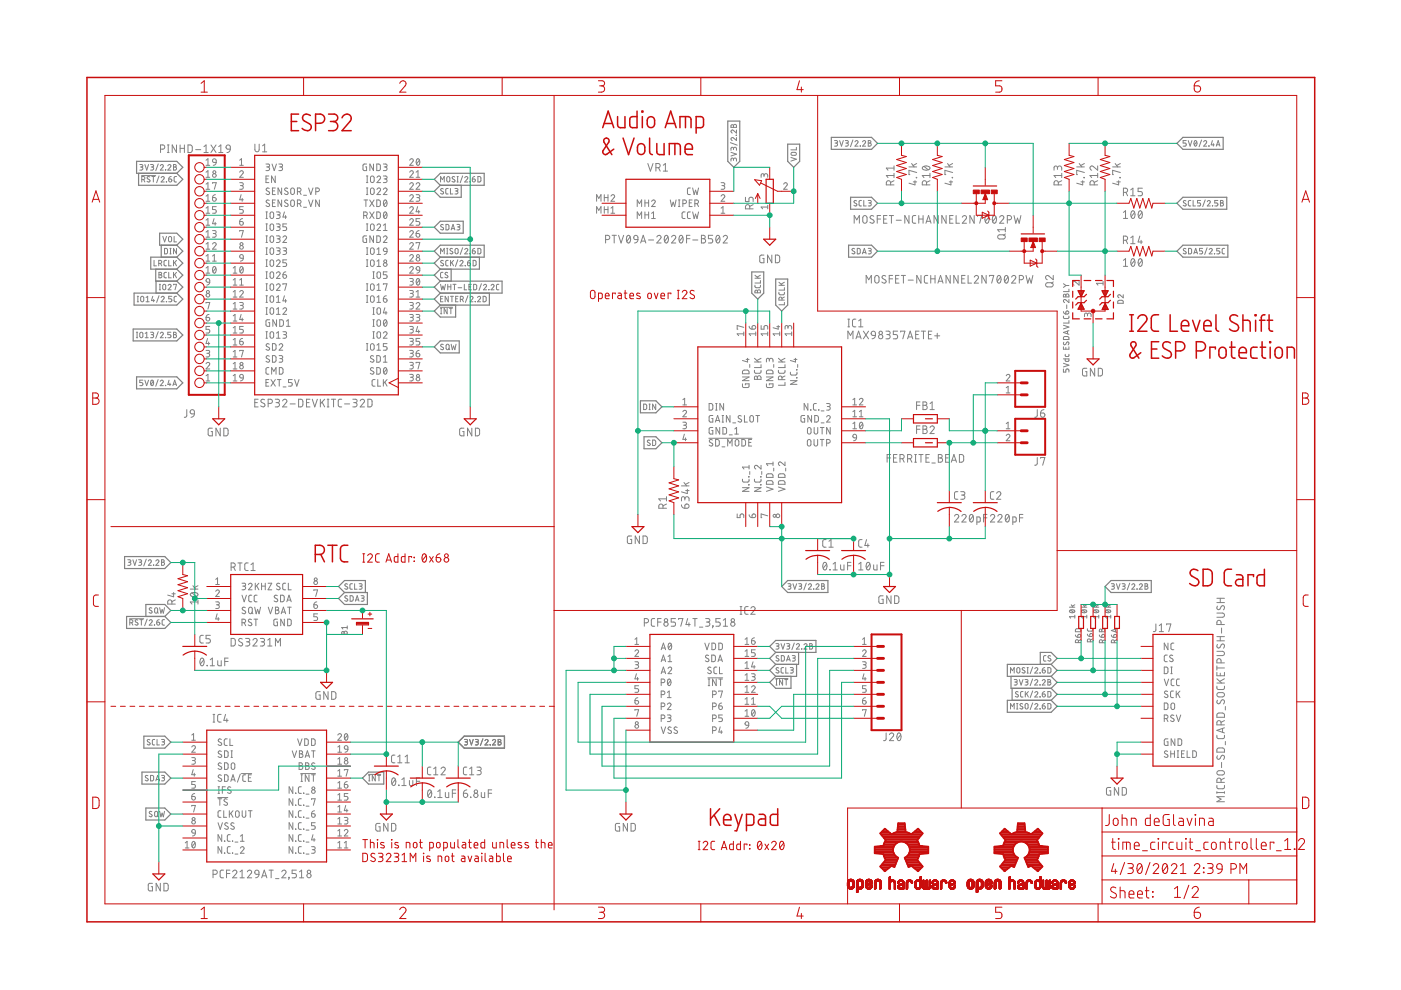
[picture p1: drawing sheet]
<svg xmlns="http://www.w3.org/2000/svg" width="297mm" height="210mm" viewBox="0 0 297 210" stroke-linecap="round" stroke-linejoin="round" font-family="sans-serif">
<g fill="none" stroke="#808080" stroke-width=".21">
<path d="M29.6 34.9h.4l.3 .2-.2 .3h-.3M30 35.4l.3 .3-.1 .2-.6 .2M30 37.2h3M30.1 38.1l.5-.1v-.5l-.5-.1v1.2M30.5 38.1l.2 .5M30.7 34.9l.4 1.2 .4-1.2M31.7 37.5l-.4-.1-.1 .3 .5 .4a.32 .32 0 0 1-.1 .5 .32 .32 0 0 1-.4-.2M31.9 34.9h.4l.3 .2-.2 .3h-.3M32.2 37.4h.7M32.3 35.4l.3 .3-.1 .2-.6 .2M32.5 37.4v1.2M33.5 34.8l-.5 1.4"/>
<path d="M33.7 37.3l-.5 1.4M34 35.2a.32 .32 0 0 1 .4-.3 .32 .32 0 0 1 .1 .5l-.5 .7h.6M34 31.6h.5a.44 .44 0 0 0 .4-.4 .44 .44 0 0 0-.4-.5h-.5v1.6M34.2 37.7a.33 .33 0 0 1 .4-.3 .33 .33 0 0 1 .1 .6l-.5 .6h.6M35.1 36.1h.1M35.3 38.6h.1M35.5 30.7h.4M35.5 32.3h.4M35.6 35.2a.32 .32 0 0 1 .4-.3 .32 .32 0 0 1 .1 .5l-.5 .7h.6M35.7 30.7v1.6M35.8 38h.4a.32 .32 0 0 1 .2 .3 .32 .32 0 0 1-.3 .3 .32 .32 0 0 1-.3-.3zM36.3 37.4a.51 .51 0 0 0-.5 .6"/>
<path d="M36.8 34.9l.5 .1v.3l-.2 .1 .3 .3-.1 .3-.5 .1zM36.8 35.4h.3M37.4 37.4l-.4 .1-.1 .2v.7l.5 .2M37.4 30.7v1.6l-.9-1.6v1.6M38.2 30.7v1.6M38.2 31.5h.9M39.1 30.7v1.6M39.9 30.7l.6 .1 .2 .2 .1 .9-.3 .4h-.6zM41.5 31.7h1.1M43.2 32.3h1M43.2 31.1l.5-.4v1.6M43.7 35.1h.8"/>
<path d="M43.7 37.6h.8M43.7 34l.4-.3v1.4M43.7 36.5l.4-.3v1.4M43.7 39.1l.4-.4v1.4M44.7 30.7l1.1 1.6M45.1 38.9v-.2h.7l-.4 1.4M45.2 33.8l.2-.1 .3 .1 .1 .6h-.7zM45.8 30.7l-1.1 1.6M45.8 34.4l-.2 .5-.4 .2M46.4 32.3h.9M46.4 31.1l.4-.4v1.6M48.1 30.9l.3-.2 .3 .2 .1 .7-.8-.1-.1-.3z"/>
<path d="M48.8 31.6l-.3 .6-.4 .1M50.8 36.5a.38 .38 0 0 1 .6-.3 .38 .38 0 0 1 .1 .6l-.7 .8h.8M50.8 38.7h.5l.3 .3-.2 .3h-.4M50.8 34l.4-.3v1.4M50.8 35.1h.8M51.2 39.3a.39 .39 0 0 1 .4 .4 .39 .39 0 0 1-.4 .4h-.4M54 30.6v1.1a.46 .46 0 0 0 .5 .5 .46 .46 0 0 0 .4-.5v-1.1M55.7 30.9l.4-.3v1.6M55.7 32.2h.9M56.4 34.8h.6l.1 .2-.1 .4h-.5M56.4 37.9h.5M56.8 35.4a.39 .39 0 0 1 .4 .4 .39 .39 0 0 1-.4 .4h-.4"/>
<path d="M57 37.3h-.6v1.4h.6M57.1 40a.35 .35 0 0 0-.5-.1 .35 .35 0 0 0 0 .5l.4 .3a.38 .38 0 0 1 0 .6 .38 .38 0 0 1-.6-.2M57.7 34.8l.4 1.4 .5-1.4M58.4 37.3v1.4l-.8-1.4v1.4M58.4 39.9h-.6v1.4h.6M59.1 34.8h.6l.2 .2-.2 .4h-.4M59.5 35.4a.39 .39 0 0 1 .4 .4 .39 .39 0 0 1-.4 .4h-.4M59.7 39.9v1.4l-.8-1.4v1.4M61 40l-.5-.1-.2 .3 .6 .5a.39 .39 0 0 1 0 .6 .39 .39 0 0 1-.6-.2M61.7 40h.6l.1 .9a.39 .39 0 0 1-.4 .4 .39 .39 0 0 1-.4-.4zM65.4 39.9l.5 1.4 .5-1.4M77.7 38.7h.3"/>
<path d="M77.7 37.3h.3M77.7 39.9h.3M77.7 34.8h-.5l-.2 .2v.9l.2 .3h.5v-.8h-.2M77.9 37.3v1.4M77.9 39.9v1.4M78.7 40h.5l.1 .9a.39 .39 0 0 1-.4 .4 .39 .39 0 0 1-.4-.4zM78.7 37.4h.5l.1 .9a.39 .39 0 0 1-.4 .4 .39 .39 0 0 1-.4-.4zM79.2 34.8v1.4l-.8-1.4v1.4M79.9 34.8h.5l.2 .2v.9l-.2 .3h-.5zM79.9 37.6a.38 .38 0 0 1 .6-.3 .38 .38 0 0 1 .1 .6l-.7 .8h.8M81.3 37.3h.6l.2 .2-.2 .4h-.5M81.3 34.8h.6l.2 .2-.2 .4h-.5"/>
<path d="M81.7 37.9a.39 .39 0 0 1 .4 .4 .39 .39 0 0 1-.4 .4h-.4M81.7 35.4a.39 .39 0 0 1 .4 .4 .39 .39 0 0 1-.4 .4h-.4M86.9 39.1a.38 .38 0 0 1 .5-.4 .38 .38 0 0 1 .1 .6l-.6 .8h.7M86.9 36.5a.38 .38 0 0 1 .5-.3 .38 .38 0 0 1 .1 .6l-.6 .8h.7M86.9 34a.38 .38 0 0 1 .5-.3 .38 .38 0 0 1 .1 .6l-.6 .8h.7M88.2 39.1a.39 .39 0 0 1 .6-.4 .39 .39 0 0 1 .1 .6l-.7 .8h.8M88.2 37.6h.8M88.2 36.5l.4-.3v1.4M88.4 33.8l.2-.1a.83 .83 0 0 1 0 1.4 .87 .87 0 0 1-.2-1.3zM88.9 34l-.6 .7M93.4 38.6v-1.2l.4 .7 .4-.7v1.2M94.8 37.5l.3-.1 .3 .4-.1 .6-.2 .2-.3-.1-.1-.2z"/>
<path d="M95 40h-.4l-.1 .2 .1 .9h.4M95.5 40v1.1h.5M96.4 37.5l-.4-.1-.1 .3 .5 .4a.32 .32 0 0 1-.1 .5 .32 .32 0 0 1-.5-.2M96.5 40h.4l.2 .2-.2 .3h-.3M96.9 38.6h.3M96.9 37.4h.3M97 37.4v1.2M98.1 37.3l-.5 1.4M98.5 37.7a.32 .32 0 0 1 .5-.3 .32 .32 0 0 1 .1 .6l-.6 .6h.7M99.6 38.6h.1M100.1 38h.4a.32 .32 0 0 1 .3 .3 .32 .32 0 0 1-.4 .3 .32 .32 0 0 1-.3-.3zM100.6 37.4l-.3 .2-.2 .4"/>
<path d="M101.3 37.4h.5l.1 .2v.8l-.1 .2h-.5zM137.4 34.7l.5 1.6 .6-1.6M139.1 35.6h.4a.44 .44 0 0 0 .5-.5 .44 .44 0 0 0-.5-.4h-.4v1.6M139.6 35.6l.4 .7M140.6 35l.5-.3v1.6M140.6 36.3h.9M146.4 39.9h-.5l-.1 .3v.9l.1 .1 .5 .1M146.9 39.9l.3 1.4 .3-1 .3 1 .3-1.4M152.9 38.7l.6 .1 .2 .2-.2 .3h-.4M153.3 39.3a.39 .39 0 0 1 .4 .4 .39 .39 0 0 1-.4 .4h-.4M154.9 30.2l1.4 .6M155 32.3l1.1 .4-1.1 .4"/>
<path d="M155.1 26.5h.3l.1 .2 .3-.3h.2l.1 .6h-1.1zM155.5 33.8l.3-.3 .2 .1 .1 .6M155.5 34v-.3l-.3-.2-.2 .2v.5M155.5 31.5l.3-.3 .2 .1 .1 .6M155.5 31.7v-.3l-.3-.2-.2 .2v.5M155.5 26.7v.3M156.1 28.7h.1M156.1 29.2v.6l-.6-.5a.32 .32 0 0 0-.5 0 .32 .32 0 0 0 .3 .5M156.1 27.6v.6l-.6-.5a.32 .32 0 0 0-.5 .1 .32 .32 0 0 0 .3 .4M162 37.2a.39 .39 0 0 1 .4-.4 .39 .39 0 0 1 .4 .4v.4M162 37.4v-.4l-.4-.2-.2 .2v.6M166.2 39.1a.38 .38 0 0 1 .5-.4 .38 .38 0 0 1 .1 .6l-.6 .8h.7"/>
<path d="M167.7 33.4l1.1 .4-1.1 .4M167.9 32.3h.8l.1 .4-.1 .2h-.8l-.2-.2zM168.8 31.2v.6h-1.1M176.9 29.8h.4l.3 .2-.2 .3h-.3M177.3 30.3l.2 .2v.4l-.6 .1M178 29.8l.4 1.2 .4-1.2M179.2 29.8h.4l.3 .2-.2 .3h-.4M179.6 30.3l.2 .2v.4l-.6 .1M180.8 29.7l-.5 1.4M181.3 30.1a.32 .32 0 0 1 .4-.3 .32 .32 0 0 1 .1 .5l-.5 .7h.6M182.4 31h.1M182.9 30.1a.32 .32 0 0 1 .4-.3 .32 .32 0 0 1 .1 .5l-.5 .7h.6"/>
<path d="M184.1 29.8h.3l.3 .2-.3 .3 .3 .3-.1 .3-.5 .1zM184.1 30.3h.3M188.8 39.2v-.4a.46 .46 0 0 0-.4-.5 .46 .46 0 0 0-.5 .5v.4h1.6M189.5 37.2h-1.6l.4 .5M189.5 38.3l-.7 .4M189.5 35.2v.9M189.5 36.7v1M189.5 35.6h-1.6l.4 .5M192.7 35.4h1.7M193.3 34.7l.5 .7M193.6 38.6h.8M194 38.3v.9l-1.3-.4"/>
<path d="M194.3 37.6l.1 .1zM194.4 36.6l-1.7-.5v.9h.2M194.4 34.7l-.8 .4M195.6 35.4a1.02 1.02 0 0 1 1.6 .2 .97 .97 0 0 1-1.7 0zM195.9 35.3l.9 .7M196.4 39.2v-.4a.46 .46 0 0 0-.4-.5 .46 .46 0 0 0-.5 .5v.4h1.7M197.2 37.2h-1.7l.4 .5M197.2 38.3l-.8 .4M197.2 36.7v1M200.3 35.4h1.7M200.9 34.7l.5 .7M201.3 38.6h.7"/>
<path d="M201.6 38.3v.9l-1.3-.4M201.9 37.6l.1 .1zM202 36.6l-1.7-.5v.9h.2M202 34.7l-.8 .4M224.2 35.6a.46 .46 0 0 1 .5-.4 .46 .46 0 0 1 .4 .4v.5M224.2 35.9v-.4a.36 .36 0 0 0-.4-.3 .36 .36 0 0 0-.3 .3v.6M224.4 39.2v-.4a.46 .46 0 0 0-.5-.5 .46 .46 0 0 0-.4 .5v.4h1.6M225.1 37.2h-1.6l.3 .5M225.1 38.3l-.7 .4M225.1 36.7v1M228.3 35.4h1.6M228.8 34.7l.6 .7"/>
<path d="M229.2 38.6h.7M229.6 38.3v.9l-1.3-.4M229.8 37.6l.1 .1zM229.9 36.6l-1.6-.5v.9h.2M229.9 34.7l-.8 .4M232 39.2v-.4a.46 .46 0 0 0-.4-.5 .46 .46 0 0 0-.5 .5v.4h1.6M232.7 35.2v.9l-.9-.8a.44 .44 0 0 0-.7 .2 .44 .44 0 0 0 .4 .6M232.7 38.3l-.7 .4M232.7 37.2h-1.6l.4 .5M232.7 36.7v1M235.9 35.4h1.6M236.4 34.7l.6 .7"/>
<path d="M236.8 38.6h.7M237.2 38.3v.9l-1.3-.4M237.4 37.6l.1 .1zM237.5 36.6l-1.6-.5v.9h.2M237.5 34.7l-.8 .4M242.2 39.9h-.9v.7h.6a.45 .45 0 0 1 .3 .5 .45 .45 0 0 1-.3 .4h-.6M251.5 29.8h-.7v.5h.4a.34 .34 0 0 1 .3 .4 .34 .34 0 0 1-.3 .3h-.4M251.9 29.8l.4 1.2 .4-1.2M253.3 29.9l.1-.1a.6 .6 0 0 1 .4 .6 .6 .6 0 0 1-.4 .6l-.3-.6zM253.7 30.1l-.5 .6M254.8 29.7l-.6 1.4M255.2 30.1a.32 .32 0 0 1 .5-.3 .32 .32 0 0 1 .1 .5l-.6 .7h.6"/>
<path d="M256.3 31h.1M257 29.8l-.2 .9h.7M257.3 30.5v.5M257.9 31l.4-1.2 .4 1.2M258 30.7h.6M32.7 55.2v1.2h.5M33.7 55.9l.5-.2v-.4l-.5-.1v1.2M33.7 57.7l.5 .1v.4l-.2 .1 .3 .2-.1 .4h-.5zM33.7 58.3h.3M34 55.9l.3 .5M34.5 50.1l.4 1.2 .4-1.2M34.9 52.7h.4l.2 .2v.7l-.2 .2h-.4z"/>
<path d="M35.3 55.2h-.4l-.1 .3v.7l.5 .2M35.3 57.7l-.4 .1-.1 .2v.8l.5 .1M35.8 57.7v1.2h.5M35.8 55.2v1.2h.5M35.9 50.2l.2-.1 .3 .3-.1 .7-.2 .2-.2-.1-.2-.2zM36 53.8h.3M36 52.7h.3M36.2 52.7v1.1M36.8 55.2v1.2M36.8 57.7v1.2M36.9 50.1v1.2h.5M37 55.7l.4 .7"/>
<path d="M37 58.2l.4 .7M37.4 52.7v1.1l-.6-1.1v1.1M37.4 55.2l-.6 .7M37.4 57.7l-.6 .8M43.7 40.1h.8M43.7 45.2h.8M43.7 57.9h.8M43.7 55.4h.8M43.7 52.8h.8M43.7 50.3h.8M43.7 47.8h.8M43.7 42.7h.8"/>
<path d="M43.7 41.6l.4-.3v1.4M43.7 44.1l.4-.3v1.4M43.7 46.7l.4-.3v1.4M43.7 49.2l.4-.3v1.4M43.7 51.8l.4-.4v1.4M43.7 54.3l.4-.3v1.4M43.7 56.8l.4-.3v1.4M43.8 59.2h.5l.2 .6-.7-.1-.1-.3zM44.5 59.8l-.3 .5-.3 .2M45.1 51.8a.38 .38 0 0 1 .5-.4 .38 .38 0 0 1 .1 .6l-.6 .8h.7M45.1 48.9h.6l.1 .2-.1 .4h-.5M45.1 41.9h.4a.39 .39 0 0 1 .3 .4 .39 .39 0 0 1-.4 .4 .39 .39 0 0 1-.3-.4z"/>
<path d="M45.1 55.4h.7M45.1 54.3l.3-.3v1.4M45.2 56.6l.1-.1a.71 .71 0 0 1 .5 .7 .71 .71 0 0 1-.5 .7l-.2-.7zM45.4 46.4l-.3 1h.7M45.4 49.5a.39 .39 0 0 1 .4 .4 .39 .39 0 0 1-.4 .4h-.3M45.6 47.1v.7M45.7 41.3l-.5 .2-.1 .4M45.8 56.8l-.7 .8M45.8 43.8h-.7v.6h.4a.4 .4 0 0 1 .4 .4 .4 .4 0 0 1-.4 .4h-.4M49.4 56.8l.4-.3v1.4M49.4 59.4l.4-.3v1.4M49.4 57.9h.8"/>
<path d="M50.8 47h.5a.39 .39 0 0 1 .3 .4 .39 .39 0 0 1-.4 .3 .39 .39 0 0 1-.4-.3zM50.8 59.4l.4-.3v1.4M50.8 49v-.1h.8l-.4 1.4M50.9 54.1h.6l.1 .7-.7-.1zM51 56.6l.2-.1a.77 .77 0 0 1 .4 .7 .77 .77 0 0 1-.5 .7l-.3-.7zM51.1 41.3l-.3 1.1h.8M51.4 42.1v.6M51.4 46.4l-.5 .2-.1 .4M51.5 56.8l-.6 .8M51.6 43.8h-.8v.6h.5a.4 .4 0 0 1 .3 .4 .4 .4 0 0 1-.3 .4h-.5M51.6 54.8l-.1 .3-.5 .3M56.4 46.3h.3"/>
<path d="M56.4 44.9h.3M56.4 48.9h.3M56.4 47.5h.3M56.4 51.4h.3M56.4 50h.3M56.4 54h.3M56.4 52.6h.3M56.4 56.5h.3M56.4 55.1h.3M56.4 59h.3M56.4 57.6h.3M56.5 44.9v1.4"/>
<path d="M56.5 47.5v1.4M56.5 50v1.4M56.5 52.6v1.4M56.5 55.1v1.4M56.5 57.6v1.4M57.1 42.5a.35 .35 0 0 0-.5-.1 .35 .35 0 0 0 0 .6l.4 .2a.38 .38 0 0 1 0 .6 .38 .38 0 0 1-.6-.2M57.4 45h.5l.1 .9a.38 .38 0 0 1-.4 .4 .38 .38 0 0 1-.3-.4zM57.4 47.6h.5l.1 .9a.38 .38 0 0 1-.4 .4 .38 .38 0 0 1-.3-.4zM57.4 50.1h.5l.1 .9a.38 .38 0 0 1-.4 .4 .38 .38 0 0 1-.3-.4zM57.4 52.7h.5l.1 .9a.38 .38 0 0 1-.4 .4 .38 .38 0 0 1-.3-.4zM57.4 55.2h.5l.1 .9a.38 .38 0 0 1-.4 .4 .38 .38 0 0 1-.3-.4zM57.4 57.7h.5l.1 .9a.38 .38 0 0 1-.4 .4 .38 .38 0 0 1-.3-.4z"/>
<path d="M57.8 40.5h.4M57.8 43h.4M58.4 42.4h-.6v1.4h.6M58.6 44.9l.6 .1 .2 .2-.2 .3-.4 .1M58.6 47.5h.6l.2 .2-.2 .4h-.4M58.6 50h.6l.2 .2-.2 .4h-.4M58.6 52.6h.6l.2 .2-.2 .3-.4 .1M58.6 55.4a.39 .39 0 0 1 .6-.3 .39 .39 0 0 1 .1 .6l-.7 .8h.8M58.6 57.9a.39 .39 0 0 1 .6-.3 .39 .39 0 0 1 .1 .7l-.7 .7h.8M59 45.6a.39 .39 0 0 1 .4 .3 .39 .39 0 0 1-.4 .4h-.4M59 48.1a.39 .39 0 0 1 .4 .4 .39 .39 0 0 1-.4 .4h-.4M59 50.6a.39 .39 0 0 1 .4 .4 .39 .39 0 0 1-.4 .4h-.4"/>
<path d="M59 53.2a.39 .39 0 0 1 .4 .4 .39 .39 0 0 1-.4 .4h-.4M59.7 42.4v1.4l-.8-1.4v1.4M60 50.3a.38 .38 0 0 1 .5-.3 .38 .38 0 0 1 .1 .6l-.6 .8h.8M60 52.6h.6l.1 .2-.1 .3-.5 .1M60 58.3h.5a.39 .39 0 0 1 .3 .4 .39 .39 0 0 1-.5 .3 .39 .39 0 0 1-.3-.4zM60.3 44.9l-.3 1.1h.8M60.4 53.2a.39 .39 0 0 1 .4 .4 .39 .39 0 0 1-.4 .4h-.4M60.5 45.7v.6M60.6 57.6l-.4 .1-.2 .6M60.8 47.5h-.8v.6h.5a.4 .4 0 0 1 .3 .4 .4 .4 0 0 1-.3 .4h-.5M60.8 55.1h-.8v.6h.5a.4 .4 0 0 1 .3 .4 .4 .4 0 0 1-.3 .4h-.5M61 42.5l-.5-.1-.2 .3 .6 .5a.39 .39 0 0 1 0 .6 .39 .39 0 0 1-.6-.2"/>
<path d="M61.7 42.5h.6l.1 .9a.39 .39 0 0 1-.4 .4 .39 .39 0 0 1-.4-.4zM63.1 40.6h.4a.39 .39 0 0 0 .3-.4 .39 .39 0 0 0-.3-.3h-.4v1.4M63.1 43.2h.4a.39 .39 0 0 0 .3-.4 .39 .39 0 0 0-.3-.4h-.4v1.4M63.5 40.6l.3 .7M63.5 43.2l.3 .6M64.4 41.4h.6M64.4 43.9h.6M65.4 42.4l.5 1.4 .5-1.4M67 40.6h.3a.39 .39 0 0 0 .4-.4 .39 .39 0 0 0-.4-.3h-.3v1.4M67.7 42.4v1.4l-.8-1.4v1.4M77.1 45.7h.4a.38 .38 0 0 0 .4-.4 .38 .38 0 0 0-.4-.4h-.4v1.4M77.2 42.4h.8"/>
<path d="M77.6 45.7l.3 .6M77.6 42.4v1.4M77.7 41.3h.3M77.7 48.9h.3M77.7 47.5h.3M77.7 54h.3M77.7 52.6h.3M77.7 56.5h.3M77.7 55.1h.3M77.7 50h-.5l-.2 .2v.9l.2 .3h.5v-.8h-.2M77.9 47.5v1.4M77.9 52.6v1.4"/>
<path d="M77.9 55.1v1.4M78.4 44.9l.9 1.4M78.4 42.4l.9 1.4M78.7 55.2h.5l.1 .9a.39 .39 0 0 1-.4 .4 .39 .39 0 0 1-.4-.4zM78.7 52.7h.5l.1 .9a.39 .39 0 0 1-.4 .4 .39 .39 0 0 1-.4-.4zM78.7 47.6h.5l.1 .9a.39 .39 0 0 1-.4 .4 .39 .39 0 0 1-.4-.4zM79.1 59h.3M79.1 57.6h.3M79.2 50v1.4l-.8-1.4v1.4M79.2 57.6v1.4M79.3 44.9l-.9 1.4M79.3 42.4l-.9 1.4"/>
<path d="M79.9 50h.5l.2 .2v1l-.2 .2h-.5zM79.9 44.9l.5 .1 .2 .2v.9l-.2 .2h-.5zM79.9 42.4h.5l.2 .2v1l-.2 .2h-.5zM79.9 47.8a.38 .38 0 0 1 .6-.3 .38 .38 0 0 1 .1 .6l-.7 .8h.8M79.9 40.2a.38 .38 0 0 1 .6-.3 .38 .38 0 0 1 .1 .6l-.7 .8h.8M79.9 54h.8M79.9 56.5h.8M79.9 52.9l.4-.3v1.4M79.9 55.4l.4-.3v1.4M80 57.7h.6l.1 .9a.38 .38 0 0 1-.4 .4 .38 .38 0 0 1-.4-.4zM81.3 50.3a.39 .39 0 0 1 .5-.3 .39 .39 0 0 1 .2 .6l-.7 .8h.8M81.3 40.2a.39 .39 0 0 1 .5-.3 .39 .39 0 0 1 .2 .6l-.7 .8h.8"/>
<path d="M81.3 48.9h.8M81.3 47.8l.4-.3v1.4M81.4 52.7h.6l.1 .6-.7-.1-.1-.3zM81.5 45l.2-.1a.76 .76 0 0 1 .4 .8 .76 .76 0 0 1-.5 .6l-.3-.7zM81.5 42.5l.2-.1a.76 .76 0 0 1 .4 .7 .76 .76 0 0 1-.5 .7l-.3-.7zM82 45.2l-.6 .8M82 42.7l-.6 .8M82.1 57.6h-.8v.7h.4a.4 .4 0 0 1 .4 .3 .4 .4 0 0 1-.4 .4h-.4M82.1 53.3l-.2 .4-.5 .3M86.9 59.1h.6l.1 .2-.1 .3-.5 .1M86.9 56.8a.38 .38 0 0 1 .5-.3 .38 .38 0 0 1 .1 .6l-.6 .8h.7M86.9 54.3a.38 .38 0 0 1 .5-.3 .38 .38 0 0 1 .1 .6l-.6 .8h.7"/>
<path d="M86.9 51.8a.38 .38 0 0 1 .5-.4 .38 .38 0 0 1 .1 .6l-.6 .8h.7M86.9 49.2a.38 .38 0 0 1 .5-.3 .38 .38 0 0 1 .1 .6l-.6 .8h.7M86.9 46.7a.38 .38 0 0 1 .5-.3 .38 .38 0 0 1 .1 .6l-.6 .8h.7M86.9 44.1a.38 .38 0 0 1 .5-.3 .38 .38 0 0 1 .1 .6l-.6 .8h.7M86.9 41.6a.38 .38 0 0 1 .5-.3 .38 .38 0 0 1 .1 .6l-.6 .8h.7M87.2 59.7a.39 .39 0 0 1 .4 .4 .39 .39 0 0 1-.4 .4h-.3M88.2 49.5h.5a.4 .4 0 0 1 .3 .4 .4 .4 0 0 1-.4 .4 .4 .4 0 0 1-.4-.4zM88.2 41.3h.6l.2 .2-.2 .4h-.4M88.2 51.6v-.2h.8l-.4 1.4M88.3 56.6h.6l.1 .7-.7-.1-.1-.3zM88.4 59.1h.2a.76 .76 0 0 1 .4 .7 .76 .76 0 0 1-.5 .6l-.3-.6zM88.5 43.8l-.3 1.1h.8"/>
<path d="M88.6 41.9a.39 .39 0 0 1 .4 .4 .39 .39 0 0 1-.4 .4h-.4M88.8 44.6v.6M88.9 48.9l-.6 .2-.1 .4M88.9 59.4l-.6 .7M89 57.3l-.1 .4-.5 .2M89 46.4h-.8v.6h.5a.4 .4 0 0 1 .3 .4 .4 .4 0 0 1-.3 .4h-.5M93.4 53.8v-1.1l.4 .6 .4-.6v1.1M93.9 57.7l-.4 .1-.1 .2 .1 .8 .4 .1M94 55.3a.29 .29 0 0 0-.5 0 .29 .29 0 0 0 .1 .4l.4 .3a.33 .33 0 0 1-.2 .4 .33 .33 0 0 1-.4-.2M94 40.1a.29 .29 0 0 0-.5-.1 .29 .29 0 0 0 .1 .4l.3 .2a.32 .32 0 0 1 0 .6 .32 .32 0 0 1-.5-.2M94 47.7a.29 .29 0 0 0-.5-.1 .29 .29 0 0 0 .1 .5l.4 .3a.33 .33 0 0 1-.2 .4 .33 .33 0 0 1-.4-.2M94.6 47.6h.4l.2 .2v.8l-.2 .1h-.4z"/>
<path d="M94.7 53.8h.3M94.7 52.7h.3M94.8 52.7v1.1M94.9 57.8h-.4l-.1 .2 .4 .4a.32 .32 0 0 1 0 .5 .32 .32 0 0 1-.5-.1M95 55.2h-.4l-.1 .3 .1 .8 .4 .1M95.5 55.2v1.2M95.7 48.7l.4-1.1 .3 1.1M95.8 48.5h.6M95.8 55.7l.4 .7M95.9 52.8a.29 .29 0 0 0-.4-.1 .29 .29 0 0 0 0 .4l.5 .3a.33 .33 0 0 1-.2 .4 .33 .33 0 0 1-.4-.1M96.2 55.2l-.7 .7M96.6 52.7h.4l.1 .3v.7l-.2 .1h-.3l-.1-.3z"/>
<path d="M96.8 40.5l.2 .1 .1 .3-.2 .2h-.4M96.9 47.6h.5l.1 .2v.2l-.5 .1M97.1 55.1l-.5 1.4M97.2 48.1l.3 .1v.4l-.6 .1M97.5 55.5a.32 .32 0 0 1 .5-.3 .32 .32 0 0 1 .1 .5l-.6 .7h.7M98.1 52.5l-.5 1.5M98.5 52.9a.32 .32 0 0 1 .5-.2 .32 .32 0 0 1 .1 .5l-.6 .6h.7M98.6 56.4h.1M99.1 55.7h.4a.32 .32 0 0 1 .3 .4 .32 .32 0 0 1-.4 .3 .32 .32 0 0 1-.3-.4zM99.6 55.2l-.3 .2-.2 .3M99.6 53.8h.1M100.1 53.2h.4a.32 .32 0 0 1 .3 .3 .32 .32 0 0 1-.4 .3 .32 .32 0 0 1-.3-.3z"/>
<path d="M100.3 55.2h.5l.1 .2v.8l-.1 .1-.5 .1zM100.6 52.7l-.3 .1-.2 .4M101.3 52.7h.5l.1 .2v.7l-.1 .2h-.5zM126.5 42.7v-1.4l.5 .8 .4-.8v1.4M126.5 45.2v-1.4l.5 .8 .4-.8v1.4M128.1 44.4h.8M128.1 41.9h.8M128.1 41.3v1.4M128.1 43.8v1.4M128.4 50.8h.4a.46 .46 0 0 0 .5-.5 .46 .46 0 0 0-.5-.4h-.4v1.6M128.9 41.3v1.4M128.9 43.8v1.4"/>
<path d="M129.5 41.6a.38 .38 0 0 1 .6-.3 .38 .38 0 0 1 .1 .6l-.7 .8h.8M129.5 45.2h.8M129.5 44.1l.4-.3v1.4M129.8 49.9h.9M130.2 49.9v1.6M131.1 49.9l.6 1.6 .5-1.6M133 50l.2-.1a.95 .95 0 0 1 0 1.6 1.04 1.04 0 0 1-.2-1.5zM133.6 50.2l-.7 1M134.5 50l.3-.1 .3 .1 .2 .8-.8-.1-.1-.3zM135.1 43.8v-1.4l.5 .8 .4-.8v1.4M135.1 46.3v-1.4l.5 .8 .4-.8v1.4M135.3 50.8l-.3 .6-.5 .1"/>
<path d="M135.8 51.5l.6-1.6 .5 1.6M136 51.1h.8M136.7 43h.8M136.7 45.6h.8M136.7 42.4v1.4M136.7 44.9v1.4M137.5 50.9h1.1M137.5 42.4v1.4M137.5 44.9v1.4M138.2 42.7a.38 .38 0 0 1 .5-.3 .38 .38 0 0 1 .1 .6l-.6 .8h.7M138.2 46.3h.7M138.2 45.2l.4-.3v1.4"/>
<path d="M139.3 50.2a.44 .44 0 0 1 .6-.3 .44 .44 0 0 1 .1 .7l-.7 .9h.9M141 50l.3-.1a.95 .95 0 0 1 0 1.6 1.04 1.04 0 0 1-.3-1.5zM141.6 50.2l-.7 1M142.1 42.4l.3 1.4 .3-.9 .3 .9 .3-1.4M142.4 50.2a.44 .44 0 0 1 .6-.3 .44 .44 0 0 1 .2 .7l-.8 .9h.9M143.8 43.8h.4M143.8 42.4h.4M144 42.4v1.4M144.1 50l.3-.1a.97 .97 0 0 1 0 1.6 1.02 1.02 0 0 1-.3-1.5zM144.8 50.2l-.8 1M144.8 43.2h.4a.39 .39 0 0 0 .3-.4 .39 .39 0 0 0-.3-.4h-.4v1.4M145.2 44.9l-.4 .1-.2 .2v.9l.2 .2h.4"/>
<path d="M145.6 50.6h.7M146.1 43h.5M146.3 49.9h-.7v1.6M146.4 44.9l-.5 .1-.1 .2v.9l.1 .2h.5M146.7 42.4h-.6v1.4h.6M146.9 44.9l.3 1.4 .3-.9 .3 .9 .3-1.4M146.9 50.9h1.1M147.3 43.2h.4a.39 .39 0 0 0 .4-.4 .39 .39 0 0 0-.4-.4h-.4v1.4M147.8 43.2l.3 .6M148.7 49.9h.5a.36 .36 0 0 1 .3 .3 .36 .36 0 0 1-.3 .4 .46 .46 0 0 1 .4 .5 .46 .46 0 0 1-.4 .4h-.5zM148.7 50.6h.5M151.1 49.9h-.9v.7h.5a.47 .47 0 0 1 .4 .5 .47 .47 0 0 1-.4 .4h-.5"/>
<path d="M152 50l.2-.1a.97 .97 0 0 1 0 1.6 1.02 1.02 0 0 1-.2-1.5zM152.6 50.2l-.8 1M152.9 41.6a.38 .38 0 0 1 .5-.3 .38 .38 0 0 1 .1 .6l-.6 .8h.8M152.9 44.1l.4-.3v1.4M152.9 45.2h.8M153.3 50.2a.44 .44 0 0 1 .7-.3 .44 .44 0 0 1 .1 .7l-.8 .9h.9M158.1 41.8v.9h.7v-.5a.45 .45 0 0 1 .4-.4 .45 .45 0 0 1 .5 .4v.5M159 44.3v-.5a.46 .46 0 0 0-.5-.4 .46 .46 0 0 0-.4 .4v.5h1.6M159.7 43.4l-.7 .4M160.1 59h1.1M160.1 58.4l.7 .6M161.2 59.5v.5h-1.1"/>
<path d="M161.2 58.4l-.7 .3M162 54.1h-.6l-.3 .2v1.1l.2 .3h.7v-.9h-.3M162.8 43.5v.8M162.8 43.9h-1.4l.3 .4M163.6 54.1v1.6l-.9-1.6v1.6M164.4 54.1h.6l.3 .3v.9l-.3 .4h-.6zM165.1 59.8l.8 .7M166.3 59.8l-.7 .4M181.1 47.3v-1.6l.6 .9 .5-.9v1.6M181.2 52.8a.29 .29 0 0 0-.4-.1 .29 .29 0 0 0 0 .4l.4 .3a.33 .33 0 0 1-.2 .4 .33 .33 0 0 1-.4-.1M181.6 42.6l-.4-.1-.1 .3 .4 .4a.32 .32 0 0 1 0 .5 .32 .32 0 0 1-.5-.2M181.8 52.7h.4l.2 .2v.7l-.2 .2h-.4z"/>
<path d="M182.6 42.5h-.3l-.2 .3 .1 .8 .4 .1M182.9 53.8l.4-1.1 .3 1.1M183 53.6h.6M183 45.8l.4-.1 .3 .1 .1 1.1a.46 .46 0 0 1-.4 .4 .46 .46 0 0 1-.5-.4zM183.1 42.5v1.2h.5M184.1 42.5h.5l.1 .2-.1 .3h-.4M184.1 52.7h.5l.1 .2v.2l-.5 .1M184.4 43l.3 .3v.3l-.6 .1M184.4 53.2l.3 .1v.4l-.6 .1M185.3 45.8l-.5-.1-.3 .4 .1 .2 .5 .4a.38 .38 0 0 1 .2 .5 .38 .38 0 0 1-.5 .1l-.4-.2M185.6 58.5l.3-.1 .4 .3 .1 .9a.46 .46 0 0 1-.5 .4 .46 .46 0 0 1-.4-.4zM186 46.4h.7"/>
<path d="M186.7 45.7h-.7v1.6M187.3 46.4h.6M187.8 58.5l-.4-.1-.4 .4 .1 .2 .6 .4a.38 .38 0 0 1 .1 .5 .38 .38 0 0 1-.5 .1l-.3-.2M188.1 45.7h-.8v1.6h.8M188.5 59.1h.8M188.6 45.7h.8M189 45.7v1.6M189.3 58.4h-.8v1.6M189.9 59.1h.5M190 46.7h1.1M190.6 58.4h-.7v1.6h.7M191.1 58.4h.9"/>
<path d="M191.5 58.4v1.6M192.6 59.4h1M192.7 45.7v1.6l-.9-1.6v1.6M194.2 45.7h-.5l-.3 .4 .1 1 .2 .2h.5M194.8 46.4h.9M194.8 45.7v1.6M195.3 58.4v1.6l-.9-1.6v1.6M195.7 45.7v1.6M196.3 47.3l.6-1.6 .5 1.6M196.4 46.9h.9M196.7 58.4h-.5l-.2 .4v1l.2 .2h.5M197.3 59.1h.9"/>
<path d="M197.3 58.4v1.6M198.2 58.4v1.6M198.9 45.7v1.6l-.9-1.6v1.6M199 59.6h.8M200.6 45.7v1.6l-.9-1.6v1.6M201.4 46.4h.5M201.5 58.4v1.6l-.9-1.6v1.6M202.1 45.7h-.7v1.6h.7M202.7 45.7v1.6h.7M203.1 58.4v1.6l-.9-1.6v1.6M203.9 59.1h.5M204 46.1a.44 .44 0 0 1 .7-.4 .44 .44 0 0 1 .1 .7l-.8 .9h.9"/>
<path d="M204.6 58.4h-.7v1.6h.7M205.3 58.4v1.6h.7M206.5 45.7v1.6l-.9-1.6v1.6M206.6 58.8a.44 .44 0 0 1 .6-.4 .44 .44 0 0 1 .1 .7l-.7 .9h.9M207.2 45.9v-.2h1l-.5 1.6M209 45.8l.3-.1a.95 .95 0 0 1 0 1.6 1.02 1.02 0 0 1-.3-1.5zM209.1 58.4v1.6l-.9-1.6v1.6M209.6 46.1l-.7 .9M209.8 58.6v-.2h.9l-.5 1.6M210.6 45.8l.2-.1a.95 .95 0 0 1 0 1.6 1.02 1.02 0 0 1-.2-1.5zM211.2 46.1l-.7 .9M211.6 58.5l.2-.1a.95 .95 0 0 1 0 1.6 1.04 1.04 0 0 1-.2-1.5z"/>
<path d="M211.6 49.9l1.1-.1a.44 .44 0 0 1 .4 .4 .44 .44 0 0 1-.4 .5l-1.1-.2-.1-.3zM211.9 46.1a.45 .45 0 0 1 .7-.4 .45 .45 0 0 1 .1 .7l-.8 .9h.9M212.2 58.8l-.8 .9M213.1 58.5l.3-.1a.95 .95 0 0 1 0 1.6 1.04 1.04 0 0 1-.3-1.5zM213.1 49.6l-.3 .4M213.1 48.7h-1.6l.4 .4M213.1 48.2v.9M213.6 46.6h.4a.46 .46 0 0 0 .5-.4 .46 .46 0 0 0-.5-.5h-.4v1.6M213.7 58.8l-.7 .9M214.5 58.8a.44 .44 0 0 1 .6-.4 .44 .44 0 0 1 .1 .7l-.7 .9h.9M215 45.7l.4 1.6 .3-1.1 .4 1.1 .4-1.6M216.1 59.3h.5a.46 .46 0 0 0 .4-.4 .46 .46 0 0 0-.4-.5h-.5v1.6"/>
<path d="M217.5 58.4l.4 1.6 .4-1.1 .3 1.1 .4-1.6M223.3 58.4v.9l-.9-.8a.44 .44 0 0 0-.7 .2 .44 .44 0 0 0 .3 .6M223.3 59.8l-.4 .3M228.8 59.7v.8l-.8-.7a.38 .38 0 0 0-.6 .1 .38 .38 0 0 0 .3 .6M233.9 59.7v.8M238.2 50.9h.4a.44 .44 0 0 0 .5-.4 .44 .44 0 0 0-.5-.4h-.4v1.6M238.2 40.8h.4a.44 .44 0 0 0 .5-.5 .44 .44 0 0 0-.5-.4h-.4v1.6M238.2 55.2l.4-.4v1.7M238.2 45l.4-.3v1.6M238.2 56.5h.9M238.2 46.3h.9M238.7 50.9l.4 .8"/>
<path d="M238.7 40.8l.4 .7M239.7 50.4l.5-.3v1.6M239.7 40.3l.5-.4v1.6M239.7 51.7h.9M239.7 41.5h.9M239.9 54.9l.3-.1a.97 .97 0 0 1 0 1.7 1.02 1.02 0 0 1-.3-1.6zM239.9 44.8l.3-.1a.97 .97 0 0 1 0 1.6 1 1 0 0 1-.3-1.5zM240.6 55.2l-.8 .9M240.6 45l-.8 1M241.5 54.9l.3-.1a.97 .97 0 0 1 0 1.7 1.02 1.02 0 0 1-.3-1.6zM241.5 44.8l.3-.1a.97 .97 0 0 1 0 1.6 1 1 0 0 1-.3-1.5zM241.7 50.1l-.4 1.2h.9"/>
<path d="M241.9 50.9v.8M242.1 55.2l-.7 .9M242.1 45l-.7 1M251.4 42.6l-.3-.1-.2 .3 .5 .4a.3 .3 0 0 1 0 .4 .3 .3 0 0 1-.4 0l-.2-.1M251.4 52.8l-.3-.1-.2 .2 .6 .5a.33 .33 0 0 1-.2 .5 .33 .33 0 0 1-.5-.2M252 52.7h.5l.1 .2v.7l-.1 .2h-.5zM252.5 42.5h-.4l-.2 .3 .1 .7 .5 .2M253 42.5v1.2h.5M253.1 53.8l.4-1.1 .4 1.1M253.2 53.6h.6M254.6 42.5h-.7v.5h.4a.32 .32 0 0 1 .3 .3 .32 .32 0 0 1-.3 .4h-.4M255 52.7h-.7v.5h.4a.32 .32 0 0 1 .3 .3 .32 .32 0 0 1-.3 .3h-.4"/>
<path d="M255.5 42.4l-.5 1.4M255.9 52.5l-.5 1.5M256 42.8a.32 .32 0 0 1 .4-.3 .32 .32 0 0 1 .1 .5l-.5 .7h.6M256.4 52.9a.32 .32 0 0 1 .4-.2 .32 .32 0 0 1 .1 .5l-.5 .6h.6M257 43.7h.1M257.5 53.8h.1M258.2 42.5h-.6v.5h.4a.32 .32 0 0 1 .2 .3 .32 .32 0 0 1-.2 .4h-.4M258.6 52.7h-.6v.5h.4a.32 .32 0 0 1 .2 .3 .32 .32 0 0 1-.2 .3h-.4M258.8 42.5l.5 .1v.3l-.2 .1 .3 .3-.2 .3-.4 .1zM258.8 43h.3M259.6 52.7h-.4l-.1 .2 .1 .9h.4M28.9 71.6h.3"/>
<path d="M28.9 70.4h.3M29.1 70.4v1.2M29.1 64h.3M29.1 62.8h.3M29.2 62.8v1.2M29.8 70.5l.2-.1 .3 .2v.8l-.3 .2-.2-.1-.2-.2zM30 62.9l.2-.1 .3 .3-.1 .7-.2 .2-.2-.1-.2-.2zM30.8 71.6h.6M30.8 70.7l.3-.3v1.2M31 64h.6M31 63.1l.3-.3v1.2M31.9 70.4l.5 .1 .2 .1-.2 .3-.3 .1"/>
<path d="M32.3 71l.3 .2-.1 .3-.6 .1M32.4 62.8l-.3 .9h.7M32.6 63.5v.5M33.5 70.3l-.5 1.4M33.7 62.7l-.5 1.4M33.8 60.3h.2M33.8 61.4h.2M33.9 60.3v1.1M34 70.7a.32 .32 0 0 1 .4-.2 .32 .32 0 0 1 .1 .5l-.5 .6h.6M34.2 63.1a.33 .33 0 0 1 .4-.3 .33 .33 0 0 1 .1 .6l-.5 .6h.6M34.6 60.3h.3l.2 .2v.8l-.2 .1-.4-.1zM35.1 71.5h.1"/>
<path d="M35.3 64h.1M35.6 60.5a.32 .32 0 0 1 .5-.2 .32 .32 0 0 1 .1 .5l-.6 .6h.7M36.2 70.4h-.6v.6h.4a.34 .34 0 0 1 .2 .3 .34 .34 0 0 1-.2 .3h-.4M36.4 62.8h-.6v.6h.4a.32 .32 0 0 1 .2 .3 .32 .32 0 0 1-.2 .3h-.4M36.8 70.4l.4 .1 .2 .1-.1 .3-.2 .1 .3 .2-.1 .4h-.5zM36.8 71h.3M36.8 60.4v-.1h.6l-.3 1.1M37.4 62.8l-.4 .1-.1 .2v.7l.5 .2M43.7 77.1a.38 .38 0 0 1 .5-.3 .38 .38 0 0 1 .1 .6l-.6 .8h.8M43.7 74.3h.6l.1 .2-.1 .4h-.4M43.7 67.3h.5a.39 .39 0 0 1 .3 .4 .39 .39 0 0 1-.5 .4 .39 .39 0 0 1-.3-.4zM43.7 64.3v-.2h.8l-.4 1.4"/>
<path d="M43.7 79.7l.4-.3v1.4M44 71.8l-.3 1h.8M44.1 74.9a.39 .39 0 0 1 .4 .4 .39 .39 0 0 1-.4 .4h-.4M44.2 72.5v.7M44.3 66.7l-.4 .1-.2 .5M44.5 69.2h-.8v.6h.5a.4 .4 0 0 1 .3 .4 .4 .4 0 0 1-.3 .4h-.5M49.4 78.2h.8M49.4 63h.8M49.4 61.9l.4-.3v1.4M49.4 64.4l.4-.3v1.4M49.4 67l.4-.3v1.4M49.4 69.5l.4-.3v1.4"/>
<path d="M49.4 72.1l.4-.3v1.4M49.4 74.6l.4-.3v1.4M49.4 77.1l.4-.3v1.4M49.4 79.7l.4-.3v1.4M49.4 60.5h.8M49.4 65.5h.8M49.4 68.1h.8M49.4 70.6h.8M49.4 73.2h.8M49.4 75.7h.8M50.8 61.9a.38 .38 0 0 1 .6-.3 .38 .38 0 0 1 .1 .6l-.7 .8h.8M50.8 64.1l.6 .1 .2 .2-.2 .3h-.4"/>
<path d="M50.8 72.4h.5a.39 .39 0 0 1 .3 .4 .39 .39 0 0 1-.4 .3 .39 .39 0 0 1-.4-.4zM50.8 74.4v-.1h.8l-.4 1.4M50.8 60.5h.8M50.9 79.5h.6l.1 .6h-.7zM51.1 66.7l-.3 1.1h.8M51.2 64.7a.39 .39 0 0 1 .4 .4 .39 .39 0 0 1-.4 .4h-.4M51.4 67.4v.7M51.4 71.8l-.3 .1-.3 .5M51.6 69.2h-.8v.6h.5a.4 .4 0 0 1 .3 .4 .4 .4 0 0 1-.3 .4h-.5M56.4 61.6h.3M56.4 60.2h.3M56.4 64.1h.3"/>
<path d="M56.4 62.7h.3M56.4 66.7h.3M56.4 65.3h.3M56.4 71.7h.3M56.4 70.3h.3M56.5 60.2v1.4M56.5 62.7v1.4M56.5 65.3v1.4M56.5 70.3v1.4M57 77.9l-.4 .1-.2 .3v.8l.2 .2h.4M57.1 73a.35 .35 0 0 0-.5-.1 .35 .35 0 0 0 0 .5l.4 .3a.38 .38 0 0 1-.1 .6 .38 .38 0 0 1-.5-.2M57.1 75.5a.35 .35 0 0 0-.5 0 .35 .35 0 0 0 0 .5l.4 .2a.38 .38 0 0 1-.1 .6 .38 .38 0 0 1-.5-.2"/>
<path d="M57.2 67.8h-.6l-.2 .2v.9l.2 .3h.6v-.8h-.3M57.4 60.3h.5l.1 .9a.38 .38 0 0 1-.4 .4 .38 .38 0 0 1-.3-.4zM57.4 62.8h.5l.1 .9a.38 .38 0 0 1-.4 .4 .38 .38 0 0 1-.3-.4zM57.4 65.4h.5l.1 .9a.38 .38 0 0 1-.4 .4 .38 .38 0 0 1-.3-.4zM57.4 70.4h.5l.1 .9a.38 .38 0 0 1-.4 .4 .38 .38 0 0 1-.3-.4zM57.6 79.3v-1.4l.5 .8 .4-.8v1.4M57.8 72.9h.5l.2 .2v.9l-.2 .2-.5 .1zM57.8 75.4h.5l.2 .2v1l-.2 .2h-.5zM58.6 60.5a.39 .39 0 0 1 .6-.3 .39 .39 0 0 1 .1 .6l-.7 .8h.8M58.6 64.1h.8M58.6 63l.4-.3v1.4M58.6 65.6l.4-.3v1.4"/>
<path d="M58.6 70.6l.4-.3v1.4M58.6 66.7h.8M58.6 71.7h.8M58.6 67.8v1.4l-.8-1.4v1.4M59.2 73.2a.38 .38 0 0 1 .5-.3 .38 .38 0 0 1 .1 .6l-.6 .8h.7M59.2 75.4h.6l.1 .2-.1 .4h-.5M59.2 77.9l.6 .1 .2 .2v.8l-.2 .3h-.6zM59.3 67.8h.5l.2 .2 .1 .8-.3 .4h-.5zM59.6 76a.38 .38 0 0 1 .3 .4 .38 .38 0 0 1-.3 .4h-.4M60 65.6a.38 .38 0 0 1 .5-.3 .38 .38 0 0 1 .1 .6l-.6 .8h.8M60 70.3l.6 .1 .1 .2-.1 .3-.5 .1M60 60.3v-.1h.8l-.4 1.4"/>
<path d="M60.3 62.7l-.3 1.1h.8M60.4 71a.38 .38 0 0 1 .4 .3 .38 .38 0 0 1-.4 .4h-.4M60.5 63.5v.6M60.7 68.1l.4-.3v1.4M60.7 69.2h.8M77.7 61.6h.3M77.7 60.2h.3M77.7 64.1h.3M77.7 62.7h.3M77.7 72.9h.3M77.7 74.3h.3M77.9 60.2v1.4"/>
<path d="M77.9 62.7v1.4M77.9 72.9v1.4M78.7 73l.2-.1 .3 .1 .1 .9a.39 .39 0 0 1-.4 .4 .39 .39 0 0 1-.4-.4zM78.7 62.8h.5l.1 .9a.39 .39 0 0 1-.4 .4 .39 .39 0 0 1-.4-.4zM78.7 60.3h.5l.1 .9a.39 .39 0 0 1-.4 .4 .39 .39 0 0 1-.4-.4zM79.1 66.7h.3M79.1 65.3h.3M79.1 69.2h.3M79.1 67.8h.3M79.1 71.7h.3M79.1 70.3h.3M79.2 78.1l-.4-.2-.3 .4 .1 .2 .5 .3a.35 .35 0 0 1 .1 .5 .35 .35 0 0 1-.6-.1l-.1-.1"/>
<path d="M79.2 75.5l-.4-.1-.3 .3 .1 .2 .5 .3a.35 .35 0 0 1 .1 .5 .35 .35 0 0 1-.6 0l-.1-.1M79.2 65.3v1.4M79.2 67.8v1.4M79.2 70.3v1.4M79.9 77.9l.5 .1 .2 .2v.9l-.2 .2h-.5zM79.9 75.4h.5l.2 .2v1l-.2 .2h-.5zM79.9 61.6h.8M79.9 64.1h.8M79.9 74.3h.8M79.9 73.2l.4-.3v1.4M79.9 60.5l.4-.3v1.4M79.9 63l.4-.3v1.4"/>
<path d="M80 70.4h.6l.1 .9a.38 .38 0 0 1-.4 .4 .38 .38 0 0 1-.4-.4zM80 67.9h.6l.1 .9a.38 .38 0 0 1-.4 .4 .38 .38 0 0 1-.4-.4zM80 65.4h.6l.1 .9a.38 .38 0 0 1-.4 .4 .38 .38 0 0 1-.4-.4zM81.3 70.6a.39 .39 0 0 1 .5-.3 .39 .39 0 0 1 .2 .7l-.7 .7h.8M81.3 63.3h.4a.39 .39 0 0 1 .4 .5 .39 .39 0 0 1-.5 .3 .39 .39 0 0 1-.3-.4zM81.3 60.3v-.1h.8l-.4 1.4M81.3 76.8h.8M81.3 75.7l.4-.3v1.4M81.5 78l.2-.1a.83 .83 0 0 1 0 1.4 .85 .85 0 0 1-.2-1.3zM81.5 67.9l.2-.1a.83 .83 0 0 1 0 1.4 .88 .88 0 0 1-.2-1.3zM81.6 65.3l-.3 1h.8M81.8 66v.7"/>
<path d="M81.9 62.7l-.4 .1-.2 .5M82 78.3l-.6 .7M82 68.1l-.6 .8M82.1 72.9h-.8v.6h.4a.39 .39 0 0 1 .4 .4 .39 .39 0 0 1-.4 .4h-.4M86.9 79.4h.6l.1 .2-.1 .3-.5 .1M86.9 76.8l.6 .1 .1 .2-.1 .3h-.5M86.9 74.3h.6l.1 .2-.1 .4h-.5M86.9 71.8h.6l.1 .2-.1 .3-.5 .1M86.9 69.2h.6l.1 .2-.1 .4h-.5M86.9 66.7h.6l.1 .2-.1 .4h-.5M86.9 64.1l.6 .1 .1 .2-.1 .3h-.5M86.9 61.6h.6l.1 .2-.1 .4h-.5"/>
<path d="M87.2 80a.39 .39 0 0 1 .4 .4 .39 .39 0 0 1-.4 .4h-.3M87.2 77.4a.39 .39 0 0 1 .4 .4 .39 .39 0 0 1-.4 .4h-.3M87.2 74.9a.39 .39 0 0 1 .4 .4 .39 .39 0 0 1-.4 .4h-.3M87.2 72.4a.39 .39 0 0 1 .4 .4 .39 .39 0 0 1-.4 .4h-.3M87.2 69.8a.39 .39 0 0 1 .4 .4 .39 .39 0 0 1-.4 .4h-.3M87.2 67.3a.39 .39 0 0 1 .4 .4 .39 .39 0 0 1-.4 .4h-.3M87.2 64.7a.39 .39 0 0 1 .4 .4 .39 .39 0 0 1-.4 .4h-.3M87.2 62.2a.39 .39 0 0 1 .4 .4 .39 .39 0 0 1-.4 .4h-.3M88.2 74.9h.5a.39 .39 0 0 1 .3 .4 .39 .39 0 0 1-.4 .4 .39 .39 0 0 1-.4-.4zM88.2 66.7h.6l.2 .2-.2 .4h-.4M88.2 64.4a.39 .39 0 0 1 .6-.3 .39 .39 0 0 1 .1 .6l-.7 .8h.8M88.2 63h.8"/>
<path d="M88.2 77v-.2h.8l-.4 1.4M88.2 61.9l.4-.3v1.4M88.5 69.2l-.3 1.1h.8M88.6 67.3a.39 .39 0 0 1 .4 .4 .39 .39 0 0 1-.4 .4h-.4M88.8 70v.6M88.9 74.3l-.4 .1-.3 .5M89 71.8h-.8v.6h.5a.4 .4 0 0 1 .3 .4 .4 .4 0 0 1-.3 .4h-.5M93.3 65.2h2.7M93.4 63.4h.4M93.4 60.3l.3 1.1 .2-.7 .3 .7 .2-1.1M93.4 66.5h.3M93.4 65.4h.3"/>
<path d="M93.5 65.4v1.1M93.9 62.8h-.5v1.2h.5M94 73.1a.3 .3 0 0 0-.5-.1 .3 .3 0 0 0 .1 .5l.3 .2a.29 .29 0 0 1 .1 .4 .29 .29 0 0 1-.5 0l-.1-.1M94.7 73h.3l.2 .3v.5l-.2 .3h-.3l-.1-.3zM94.8 65.4v1.1l-.6-1.1v1.1M94.9 60.3v1.1M94.9 60.8h.7M95 62.8v1.2l-.6-1.2v1.2M95.1 73.9l.3 .2M95.3 65.4h.6M95.5 62.8h.6M95.6 60.3v1.1"/>
<path d="M95.6 65.4v1.1M95.7 73l.2 1.1 .3-.7 .2 .7 .3-1.1M95.8 62.8v1.2M96 60.3h.7M96.4 60.3v1.1M96.6 63.4h.4M97.1 61h.8M97.1 62.8h-.5v1.2h.5M97.6 63.5l.6-.1v-.5l-.6-.1v1.2M98 63.5l.3 .5M98.4 60.3v1.1h.6M99.2 62.7l-.5 1.4"/>
<path d="M99.4 60.8h.4M99.7 63.1a.32 .32 0 0 1 .4-.3 .32 .32 0 0 1 .1 .6l-.5 .6h.6M99.9 60.3h-.5v1.1h.5M100.4 60.3h.5l.1 .2v.8l-.1 .1h-.5zM100.8 63.9h.1M101.2 63.1a.32 .32 0 0 1 .5-.3 .32 .32 0 0 1 .1 .6l-.6 .6h.7M102.1 60.2l-.5 1.4M102.4 62.8h.5l.2 .2v.8l-.2 .2h-.5zM102.5 60.5a.32 .32 0 0 1 .5-.2 .32 .32 0 0 1 .1 .5l-.6 .6h.7M103.6 61.4h.1M104.1 60.5a.32 .32 0 0 1 .5-.2 .32 .32 0 0 1 .1 .5l-.6 .6h.7M105.8 60.3h-.4l-.1 .2v.8l.5 .1"/>
<path d="M157.4 79.9h1.4l-1.4 .8h1.4M157.5 78.6l1.1-.1 .2 .2v.5h-1.4zM157.7 70.4v.8M157.7 69.4l-1.4-.4v.8h.1M157.7 70.8h-1.4l.3 .4M158.2 76.2h.6M158.5 76v.8l-1.1-.4M158.8 69.2l.3 .5 .3 .1M159 77.3v.6M159.6 69.1a.39 .39 0 0 1 .6 .1 .39 .39 0 0 1-.3 .6h-.5zM160 78.5v.5l.3 .1h.9l.1-.1 .1-.5M160 76.8h1.4"/>
<path d="M160 76l.8 .8M160.1 79.8l.2-.1 .3 .4a.39 .39 0 0 1 .4-.4 .39 .39 0 0 1 .4 .4v.3h-1.4zM160.1 60.5v.4l.2 .1h.8l.1-.5M160.2 61.6h.3l.1 .2 .2-.4 .3 .1 .1 .6h-1.1zM160.2 70.8h-1.4l.4 .4M160.2 70.4v.8M160.6 61.8v.3M161.4 77.3v.6h-1.4M161.4 76l-.9 .4M161.4 69v.8h.6v-.5a.4 .4 0 0 1 .4-.3 .4 .4 0 0 1 .4 .3v.5M162.5 79.9h1.4l-1.4 .8h1.4M162.6 78.6l1-.1 .3 .2v.5h-1.4z"/>
<path d="M162.8 70.8h-1.4l.3 .4M162.8 70.4v.8M163.1 76.3a.39 .39 0 0 1 .4-.3 .39 .39 0 0 1 .4 .3v.5M163.1 76.6v-.5l-.4-.1-.2 .1v.7M164 77.3v.6M164.7 69.3h.6M165 69v.8l-1.1-.3M165 78.5l.1 .5 .2 .1h.9l.2-.1v-.5M165 76.8h1.4M165 76l.9 .8M165.1 62l.1 .4 .2 .1h.8l.1-.5M165.1 60.5h1.2"/>
<path d="M165.3 70.4v.8M165.3 70.8h-1.4l.3 .4M165.8 63.6l-.1-.5h-.4l-.2 .5h1.2M166.3 64.1v.5h-1.2M166.3 61v.5h-1.2M166.3 63l-.5 .2M166.4 77.3v.6h-1.4M166.4 79.7l-.6 .3M166.4 76l-.8 .4M167.1 69.4a.39 .39 0 0 1 .4-.4 .39 .39 0 0 1 .4 .4v.4M167.1 69.6l-.1-.4-.3-.2-.2 .2v.6M167.6 78.9v.4l.3 .2h.9l.2-.2v-.4"/>
<path d="M167.9 70.8h-1.4l.3 .4M167.9 70.4v.8M168.3 76.2h.7M168.7 76v.8l-1.1-.4M168.9 78.4h.1zM169.1 77.3v.6M179.8 71.8v-1.6l.5 .9 .5-.9v1.6M179.8 69.3h.3M179.8 67.7h.3M180 67.7v1.6M181.5 67.7h-.5l-.3 .3 .1 1.2 .7 .1M181.5 71.8l.5-1.6 .6 1.6"/>
<path d="M181.6 71.4h.8M182.1 68l.4-.3v1.6M182.1 69.3h.9M183 70.2l1.1 1.6M183.6 60v-1.6l.6 .9 .5-.9v1.6M184.1 70.2l-1.1 1.6M184.8 70.3l.4-.1 .3 .1 .1 .8-.8-.1-.1-.3zM185.6 71.1l-.1 .4-.6 .3M187.8 70.2h.6a.36 .36 0 0 1 .3 .4 .36 .36 0 0 1-.3 .3h-.4M188.3 70.9a.46 .46 0 0 1 .4 .5 .46 .46 0 0 1-.4 .4h-.5M190.3 70.2h-.9v.7h.5a.46 .46 0 0 1 .4 .5 .46 .46 0 0 1-.4 .4h-.5M191 70.4v-.2h.9l-.5 1.6"/>
<path d="M192.4 71.8l.6-1.6 .5 1.6M192.6 71.4h.8M194.1 70.9h.6M194.9 70.2h-.8v1.6h.8M195.3 70.2h.9M195.8 70.2v1.6M196.8 70.9h.6M197.6 70.2h-.8v1.6h.8M198.2 71.2h1M198.7 70.7v1.1M198.9 60l.5-1.6 .5 1.6M213.3 79.7a.38 .38 0 0 1 .6-.3 .38 .38 0 0 1 .1 .6l-.7 .8h.8"/>
<path d="M221.8 60.1l1-.2a.44 .44 0 0 1 .5 .5 .44 .44 0 0 1-.5 .4l-1-.1-.1-.3zM225.5 78.2v.7h.5v-.4a.33 .33 0 0 1 .3-.3 .33 .33 0 0 1 .3 .3v.4M225.5 76.1h1.1v.4l-.6 .1-.2-.5M225.5 67v.4l.2 .1h.8l.1-.5M225.5 66.1l.1 .3 .4 .2M225.5 73.5v.5h1.1v-.5M225.5 77l1.1 .4-1.1 .4M225.5 69l1.1 .3-1.1 .4M225.5 60.2l.5 .3M225.6 72.6a.3 .3 0 0 0-.1 .4 .3 .3 0 0 0 .5 0l.1-.4a.29 .29 0 0 1 .5 0 .29 .29 0 0 1-.1 .4v.1M225.6 71.4h.8l.2 .1v.5h-1.1zM225.6 62.4h.3l.1 .2 .1-.2 .3-.1 .2 .2v.4h-1.1z"/>
<path d="M225.8 75.1l.1 .4 .1 .1h.5l.1-.5M226 62.6v.3M226 73.7v.3M226 60.5l-.5 .4M226 60.5h.6M226.1 66a.33 .33 0 0 1 .5 .1 .33 .33 0 0 1-.3 .5h-.3zM226.2 64.6v.8M226.3 70.2v.6M226.6 63.5v.7l-.6-.6a.33 .33 0 0 0-.5 .1 .33 .33 0 0 0 .2 .5M226.6 61.3v.5h-1.1M226.6 68v.5h-1.1M226.6 70.1l-1.1 .4 1.1 .4"/>
<path d="M230.4 78.1h-.7l-.2 .2v1.1l.2 .3h.7v-.9h-.3M230.6 66.8a.38 .38 0 0 1 .3-.4 .38 .38 0 0 1 .4 .4v.3M230.6 67l-.1-.5-.3-.1-.2 .1-.1 .6M232.1 78.1v1.6l-.9-1.6v1.6M232.9 78.1h.6l.2 .3v1l-.2 .3h-.6zM233.9 60.1h-1.4l.3 .4M237.1 63.8l.9-.1 .1 .2v.4h-1.1zM238.1 62.5v.6l-.6-.5a.32 .32 0 0 0-.5 .1 .32 .32 0 0 0 .3 .4M30.3 80.6h-.7v.5h.4a.33 .33 0 0 1 .3 .3 .33 .33 0 0 1-.3 .4h-.4M30.7 80.6l.4 1.2 .4-1.2M32.1 80.7l.1-.1a.58 .58 0 0 1 .4 .6 .58 .58 0 0 1-.4 .5l-.3-.5zM32.5 80.9l-.5 .6"/>
<path d="M33.5 80.5l-.5 1.4M34 80.9a.32 .32 0 0 1 .4-.3 .32 .32 0 0 1 .1 .5l-.5 .7h.6M35.1 81.7h.1M35.8 80.6l-.2 .9h.6M36 81.2v.6M36.7 81.8l.3-1.2 .4 1.2M36.7 81.5h.6M39.6 86.8v1.4l-.5 .3M40.4 87l.4-.2 .3 .2 .1 .8-.8-.1-.1-.4zM41.2 87.8l-.1 .4-.6 .3M43.7 80.8h.8M45 90.8h-.7l-.1 .2-.1 1.1 .2 .3h.7v-.9h-.2"/>
<path d="M46.7 90.8v1.6l-.9-1.6v1.6M47.5 90.8h.6l.2 .3 .1 .8-.3 .5h-.6zM49.4 80.8h.8M51.6 80.1l-.1 .4-.5 .3M54 85.4h.6M54.7 84.6h-.7v1.7h.7M56.1 84.8a.42 .42 0 0 0-.6-.1 .42 .42 0 0 0-.1 .5l.6 .4a.42 .42 0 0 1 .1 .6 .42 .42 0 0 1-.7 0l-.1-.2M56.4 81.1h.5M56.9 85.5h.4a.44 .44 0 0 0 .5-.4 .44 .44 0 0 0-.5-.5h-.4v1.7M57 80.5h-.6v1.4h.6M57.4 80.5l1 1.4M58.4 84.6h.5a.36 .36 0 0 1 .4 .4 .36 .36 0 0 1-.4 .4h-.4"/>
<path d="M58.4 80.5l-1 1.4M58.8 85.4a.46 .46 0 0 1 .5 .4 .46 .46 0 0 1-.5 .5h-.4M58.8 80.5h.8M59.2 80.5v1.4M59.9 85a.44 .44 0 0 1 .7-.3 .44 .44 0 0 1 .1 .7l-.8 .9h.9M60 82h.6M61.5 85.6h1.1M62 80.5h-.8v.6h.4a.39 .39 0 0 1 .4 .4 .39 .39 0 0 1-.4 .4h-.4M62.5 80.5l.4 1.4 .5-1.4M63.3 84.6l.6 .1 .3 .2v.9l-.3 .4-.6 .1zM65 85.4h.5M65.7 84.6h-.7v1.7h.7"/>
<path d="M66.2 84.6l.5 1.7 .6-1.7M67.9 84.6v1.7M68.3 85.3l.5 1M68.8 84.6l-.9 1M69.4 86.3h.3M69.4 84.6h.3M69.6 84.6v1.7M70.3 84.6h.9M70.7 84.6v1.7M72.5 84.6l-.6 .1-.2 .3 .1 1.2 .7 .1M73 85.6h1.1M74.8 84.6h.6a.36 .36 0 0 1 .3 .4 .36 .36 0 0 1-.3 .4h-.4"/>
<path d="M75.2 85.4a.46 .46 0 0 1 .5 .4 .46 .46 0 0 1-.5 .5h-.4M76.4 85a.44 .44 0 0 1 .6-.3 .44 .44 0 0 1 .1 .7l-.7 .9h.9M78 84.6l.6 .1 .3 .2v1.1l-.3 .2-.6 .1zM79.5 80.5h-.4l-.2 .3v.9l.2 .2h.4M80.1 80.5v1.4h.6M81.3 80.5v1.4M81.6 81l.5 .9M82.1 80.5l-.8 .8M98.4 90.8h-.7l-.2 .2 .1 1.3 .8 .1v-.9h-.3M100 90.8v1.6l-.9-1.6v1.6M100.8 90.8h.6l.3 .3v1l-.3 .3h-.6zM136.5 85.7h.4l.2 .2v.6l-.2 .3h-.4z"/>
<path d="M137.6 86.8h.3M137.6 85.7h.3M137.7 85.7v1.1M137.8 93.4l-.4-.1-.2 .3 .5 .4a.29 .29 0 0 1 .1 .4 .29 .29 0 0 1-.5 0l-.1-.1M138.4 93.3h.4l.2 .2v.6l-.2 .3-.4 .1zM139 85.7v1.1l-.6-1.1v1.1M144.8 87.3a.38 .38 0 0 1 .5-.3 .38 .38 0 0 1 .1 .6l-.6 .8h.8M144.8 89.5h.4l.3 .3-.1 .3h-.5M144.8 84.8l.4-.3v1.4M144.8 85.9h.8M145.1 92.1l-.3 1.1h.8M145.2 90.1a.38 .38 0 0 1 .4 .4 .38 .38 0 0 1-.4 .4h-.4"/>
<path d="M145.3 92.8v.7M150.3 92.9h9.1M150.3 85.6h.6l.2 .2v.9l-.2 .2-.6 .1zM151 93.3a.35 .35 0 0 0-.5-.1 .35 .35 0 0 0 0 .6l.5 .2a.35 .35 0 0 1 0 .5 .35 .35 0 0 1-.5 0l-.2-.1M151.1 88.1h-.6l-.1 .2-.1 .9 .2 .3h.6v-.8h-.2M151.1 90.6l-.6 .1-.1 .1-.1 .9 .2 .3h.6v-.7h-.2M151.7 89.5l.4-1.4 .5 1.4M151.7 93.2h.6l.2 .2v.8l-.2 .4h-.6zM151.7 85.6h.3M151.7 87h.3M151.8 89.2h.7M151.9 85.6v1.4"/>
<path d="M152.6 90.6v1.4l-.8-1.4v1.4M153.1 94.7h.6M153.1 89.5h.3M153.1 88.1h.3M153.2 88.1v1.4M153.3 90.6l.5 .1 .2 .2v.9l-.2 .2h-.5zM153.4 85.6v1.4l-.8-1.4v1.4M154.3 94.6v-1.4l.4 .8 .5-.8v1.4M154.6 92.2h.7M154.8 88.1v1.4l-.8-1.4v1.4M155.4 89.7h.6M155.8 92h.7"/>
<path d="M155.8 91l.4-.4v1.4M156 93.3l.3-.1 .2 .1 .2 .9a.39 .39 0 0 1-.4 .4 .39 .39 0 0 1-.4-.4zM157.2 88.2a.35 .35 0 0 0-.6 0 .35 .35 0 0 0 .1 .5l.4 .2a.38 .38 0 0 1-.1 .6 .38 .38 0 0 1-.5-.2M157.3 93.2h.5l.2 .2 .1 .8-.3 .4h-.5zM157.4 81.4v.6l.2 .1 .9 .1 .3-.2v-.6h-.8v.2M157.8 88.1v1.4h.7M158.7 93.8h.5M158.8 98.7v.7M158.8 99h-1.4l.3 .4M159 100v.6M159.1 88.2l.3-.1 .2 .1 .1 .9a.38 .38 0 0 1-.3 .4 .38 .38 0 0 1-.4-.4zM159.4 93.2h-.7v1.4h.7"/>
<path d="M160.3 88.1h.7M160.6 80.1v.3M160.6 88.1v1.4M161.4 98.7v.7l-.8-.6a.39 .39 0 0 0-.6 .1 .39 .39 0 0 0 .3 .5M161.5 100v.6M162.5 81.4v.6l.2 .1 .9 .1 .3-.2v-.6h-.8v.2M163.9 97.9v.8M163.9 98.3h-1.4l.3 .4M164 99.3v.6M165.8 80.5v-.4a.38 .38 0 0 0-.4-.4 .38 .38 0 0 0-.4 .4v.4h1.4M166.4 97.9v.8l-.7-.6a.38 .38 0 0 0-.7 .1 .38 .38 0 0 0 .3 .5M166.4 81.1v.6h-1.4"/>
<path d="M166.6 99.3v.6M167.6 80.7h1.4l-1.4 .8h1.4M168.9 80.1h.1zM170.6 88.1h-.6l-.2 .2v.9l.2 .3h.6v-.8h-.2M171.3 93.3l.3-.1 .2 .1 .1 .9a.38 .38 0 0 1-.3 .4 .38 .38 0 0 1-.4-.4zM171.3 85.6v1.4l-.8-1.4v1.4M171.3 90.8l.3-.2 .3 .2 .1 .9a.38 .38 0 0 1-.4 .3 .38 .38 0 0 1-.4-.3zM171.9 87h.1M172.1 88.1v1.4l-.8-1.4v1.4M172.6 93.2v1a.38 .38 0 0 0 .4 .4 .38 .38 0 0 0 .4-.4v-1M172.6 90.6v1.1a.38 .38 0 0 0 .4 .3 .38 .38 0 0 0 .4-.3v-1.1M172.7 88.1h.6l.2 .2v.8l-.2 .4h-.6z"/>
<path d="M173.1 85.6h-.4l-.2 .3v.9l.2 .1 .4 .1M173.5 87h.1M173.9 93.2h.8M173.9 90.6h.8M174.1 89.7h.6M174.1 87.1h.6M174.3 93.2v1.4M174.3 90.6v1.4M175.3 85.6h.4l.3 .2-.1 .3-.5 .1M175.3 88.4a.38 .38 0 0 1 .5-.3 .38 .38 0 0 1 .1 .6l-.6 .8h.7M175.3 94h.3a.39 .39 0 0 0 .4-.4 .39 .39 0 0 0-.4-.4h-.3v1.4M175.6 86.2a.38 .38 0 0 1 .4 .4 .38 .38 0 0 1-.4 .4h-.3"/>
<path d="M176 90.6v1.4l-.7-1.4v1.4M180.8 85.9h.8M180.8 88.4h.8M180.8 90.9h.8M180.8 84.8l.4-.3v1.4M180.8 87.3l.4-.3v1.4M180.8 89.8l.4-.3v1.4M180.9 92.2l.3-.1 .3 .1 .1 .6h-.7zM181.6 92.8l-.2 .5-.4 .2M182.2 84.8a.38 .38 0 0 1 .5-.3 .38 .38 0 0 1 .2 .6l-.7 .8h.8M182.2 88.4h.8M182.2 87.3l.4-.3v1.4"/>
<path d="M182.4 89.6l.2-.1a.83 .83 0 0 1 0 1.4 .85 .85 0 0 1-.2-1.3zM182.9 89.8l-.6 .8M188.1 97.1h.7M188.8 96.4h-.7v1.6M189.4 97.1h.6M190.2 96.4h-.8v1.6h.8M190.8 97.3h.5a.44 .44 0 0 0 .4-.5 .44 .44 0 0 0-.4-.4h-.5v1.6M191.3 97.3l.4 .7M192.4 97.3h.5a.44 .44 0 0 0 .4-.5 .44 .44 0 0 0-.4-.4h-.5v1.6M193 97.3l.3 .7M193.9 96.4h.4M193.9 98h.4"/>
<path d="M194.1 96.4v1.6M194.3 85.9h.8M194.3 91h.8M194.8 96.4h.9M195.1 85.2h-.8v1.6M195.1 90.3h-.8v1.6M195.3 96.4v1.6M195.7 85.2h.5a.36 .36 0 0 1 .3 .4 .36 .36 0 0 1-.3 .3 .46 .46 0 0 1 .4 .5 .46 .46 0 0 1-.4 .4h-.5zM195.7 90.3h.5a.36 .36 0 0 1 .3 .4 .36 .36 0 0 1-.3 .3 .46 .46 0 0 1 .4 .5 .46 .46 0 0 1-.4 .4h-.5zM195.7 85.9h.5M195.7 91h.5M196.3 97.1h.6"/>
<path d="M197 96.4h-.7v1.6h.7M197.2 90.7a.44 .44 0 0 1 .6-.4 .44 .44 0 0 1 .2 .7l-.8 .9h.9M197.2 86.8h.9M197.2 85.6l.4-.4v1.6M197.6 98.2h.7M198.9 96.4h.5a.36 .36 0 0 1 .4 .3 .36 .36 0 0 1-.4 .4 .46 .46 0 0 1 .5 .4 .46 .46 0 0 1-.5 .5h-.5zM198.9 97.1h.5M200.5 97.1h.5M201.2 96.4h-.7v1.6h.7M201.7 98l.5-1.6 .6 1.6M201.8 97.6h.8M203.4 96.4h.6l.3 .2v.9l-.3 .5h-.6z"/>
<path d="M213.3 92.4a.38 .38 0 0 1 .6-.3 .38 .38 0 0 1 .1 .6l-.7 .8h.8M213.3 90.9h.8M213.3 89.8l.4-.3v1.4M213.3 82.2l.4-.3v1.4M213.3 83.3h.8M219.9 97v1.4l-.5 .2M219.9 86.8v1.4l-.5 .3M220.6 87.6h.6a.45 .45 0 0 1 .3 .5 .45 .45 0 0 1-.5 .4 .45 .45 0 0 1-.4-.5zM220.6 97.2v-.2h.9l-.4 1.6M221.3 86.8l-.4 .2-.3 .6M27.1 118.7h.4l.2 .2-.1 .3h-.4M27.4 119.2l.3 .3v.2l-.6 .2"/>
<path d="M28.2 118.7l.4 1.2 .4-1.2M29.4 118.7h.4l.2 .2-.1 .3h-.4M29.7 119.2l.3 .3v.2l-.6 .2M31 118.6l-.5 1.4M31.5 119a.32 .32 0 0 1 .4-.3 .32 .32 0 0 1 .1 .5l-.5 .7h.6M32.5 119.9h.1M33 119a.32 .32 0 0 1 .5-.3 .32 .32 0 0 1 .1 .5l-.6 .7h.7M34.2 118.7l.6 .1v.3l-.2 .1 .3 .3-.2 .3-.5 .1zM34.2 119.2h.4M50.4 119.4h.9M50.9 119.4v1.6M52.6 119.4h-.5l-.2 .3v1l.2 .2 .5 .1"/>
<path d="M53.2 119.7l.5-.3v1.6M133.9 113.6l-.7 .1-.2 .2v1l.2 .3 .7 .1v-.9h-.3M135.6 113.6v1.7l-.9-1.7v1.7M136.3 113.6l.7 .1 .2 .2v.9l-.2 .4-.7 .1zM140.6 107.8v-.5a.44 .44 0 0 0-.5-.4 .44 .44 0 0 0-.4 .4v.5h1.6M141.3 106.9l-.7 .3M141.3 105.8h-1.6l.3 .4M141.3 105.3v.9M144.5 107l.1 .5 .6 .3M144.5 103h1.6M145 102.3l.6 .7M145.2 105.7a.44 .44 0 0 1 .4-.4 .44 .44 0 0 1 .5 .4v.5"/>
<path d="M145.2 106v-.3a.36 .36 0 0 0-.4-.4 .36 .36 0 0 0-.3 .4v.5M145.3 107a.46 .46 0 0 1 .7 .1 .46 .46 0 0 1-.4 .7h-.4zM145.4 104h.7M145.7 103.7v.9l-1.2-.3M146.1 102.3l-.8 .4M156.3 109v.7h.6v-.4a.4 .4 0 0 1 .4-.3 .4 .4 0 0 1 .4 .3v.4M157.4 101.6v.4l.3 .2h.9l.2-.2v-.4M157.4 103.4h1.4l-1.4 .8h1.4M158.7 101l.1 .1zM158.7 102.7l.1 .1zM158.8 109.1l.3 .5 .3 .1M159.5 109.2a.4 .4 0 0 1 .7-.1 .4 .4 0 0 1-.3 .6h-.5z"/>
<path d="M160 101.6v.4l.3 .2h.9l.1-.2 .1-.4M160 103.4h1.4l-1.4 .8h1.4M161.3 102.7l.1 .1zM161.3 101l.1 .1zM162.5 103.3l1.4 .4-1.4 .5M162.6 102l1-.1 .3 .3v.5h-1.4zM162.6 100.6l1-.1 .3 .2v.5h-1.4zM162.8 109.4l-1.4-.4v.7h.1M165 103.3l1.4 .4-1.4 .5M165.1 102l1.1-.1 .2 .3v.5h-1.4zM165.1 100.6l1.1-.1 .2 .2v.5h-1.4zM174.6 119.3l.3-.1a.95 .95 0 0 1 0 1.6 1 1 0 0 1-.3-1.5z"/>
<path d="M175.2 114.4h-.5l-.3 .4 .1 1 .2 .2h.5M175.3 119.6l-.8 .9M175.7 116h1M175.7 114.8l.5-.4v1.6M176.6 119.6l.5-.4v1.6M178.2 119.8v.9l.3 .1h.4v-1M179.7 120h.7M180.4 119.2h-.7v1.6M182.1 119.6l.4-.4v1.6M182.8 114.4h-.5l-.2 .4v1l.2 .2h.5M183.7 114.4l-.3 1.3h.9M183.8 119.3l.3-.1a.93 .93 0 0 1 0 1.6 1.02 1.02 0 0 1-.3-1.5z"/>
<path d="M184 115.3v.7M184.4 119.6l-.7 .9M185.2 119.8l.1 .9 .2 .1h.4v-1M186.7 120h.7M187.4 119.2h-.7v1.6M202.4 109.4a.44 .44 0 0 1 .6-.3 .44 .44 0 0 1 .1 .7l-.7 .9h.9M203.1 104.2l-.5 .1-.2 .3v1l.2 .2 .5 .1M203.7 104.2h.5a.36 .36 0 0 1 .4 .4 .36 .36 0 0 1-.4 .4h-.3M203.9 109.4a.44 .44 0 0 1 .7-.3 .44 .44 0 0 1 .1 .7l-.8 .9h1M204.1 105a.44 .44 0 0 1 .5 .4 .44 .44 0 0 1-.5 .5h-.4M205.7 109.2l.3-.1a.95 .95 0 0 1 0 1.6 1 1 0 0 1-.3-1.5zM206.3 109.4l-.7 .9"/>
<path d="M207.1 110.7l.7-.2v-.6l-.1-.3h-.6v1.6M208.5 109.8h.8M209.3 109.1h-.8v1.6M210 109.4a.44 .44 0 0 1 .6-.3 .44 .44 0 0 1 .2 .7l-.8 .9h.9M210.7 104.2l-.5 .1-.2 .3v1l.2 .2 .5 .1M211.3 104.6a.44 .44 0 0 1 .6-.3 .44 .44 0 0 1 .2 .7l-.8 .9h.9M211.6 109.4a.44 .44 0 0 1 .6-.3 .44 .44 0 0 1 .1 .7l-.7 .9h.8M213.3 109.2l.3-.1a.95 .95 0 0 1 0 1.6 1 1 0 0 1-.3-1.5zM213.9 109.4l-.7 .9M214.7 110.7l.7-.2 .1-.6-.2-.3h-.6v1.6M216.2 109.8h.7M216.9 109.1h-.7v1.6"/>
<path d="M27.5 131.2h3M27.5 132l.6-.1v-.4l-.6-.1v1.1M27.9 132l.3 .5M29.2 131.5l-.4-.1-.1 .2 .4 .5a.32 .32 0 0 1 0 .5 .32 .32 0 0 1-.5-.2M29.7 131.4h.6M30 131.4v1.1M31.2 131.3l-.5 1.4M31.6 131.6a.32 .32 0 0 1 .5-.2 .32 .32 0 0 1 .1 .5l-.6 .6h.7M32.2 128.9h-.4l-.2 .2 .5 .4a.32 .32 0 0 1 0 .5 .32 .32 0 0 1-.5-.1M32.8 132.5h.1M32.9 128.9h.3l.2 .1v.8l-.2 .2-.4-.2zM33.2 131.9h.4a.32 .32 0 0 1 .3 .4 .32 .32 0 0 1-.4 .3 .32 .32 0 0 1-.3-.4z"/>
<path d="M33.3 129.8l.3 .2M33.8 131.4a.51 .51 0 0 0-.6 .5M33.8 128.8l.3 1.2 .3-.8 .2 .8 .3-1.2M34.9 131.4h-.4l-.1 .2v.8l.5 .1M36.4 128.1v-.5a.44 .44 0 0 0-.4-.4 .44 .44 0 0 0-.4 .4v.5h1.6M36.4 125.9h.8M36.8 125.6v.9l-1.2-.3M37.2 127.2l-.8 .4M40.3 124.9h1.7M40.5 125.8a1 1 0 0 1 1.5 .3 .97 .97 0 0 1-1.7 0zM40.7 125.7l.9 .7M40.9 124.2l.5 .7"/>
<path d="M42 127.6h-1.7l.4 .5M42 127.2v.9M42 124.2l-.8 .4M42.6 139.6l.2-.1a.97 .97 0 0 1 0 1.7 1.02 1.02 0 0 1-.2-1.6zM43.1 134.7h-.5l-.2 .4v1l.2 .2h.5M43.2 139.9l-.7 .9M44.6 139.9l.4-.4v1.7M44.6 134.7h-.9v.7h.5a.47 .47 0 0 1 .4 .5 .47 .47 0 0 1-.4 .4h-.5M45.7 127.6h.6l.2 .2-.2 .4h-.4M45.7 125.4a.38 .38 0 0 1 .6-.3 .38 .38 0 0 1 .1 .6l-.7 .8h.8M45.7 122.9l.4-.4v1.4M45.7 123.9h.8"/>
<path d="M46 130.2l-.3 1h.8M46.1 128.2a.39 .39 0 0 1 .4 .4 .39 .39 0 0 1-.4 .4h-.4M46.3 130.9v.7M48.4 139.5h-.8v1.7M49 135.4h.6l.2 .2 .1 .9-.3 .4-.6 .1zM49 120.2h.4a.44 .44 0 0 0 .5-.4 .44 .44 0 0 0-.5-.4h-.4v1.6M49.5 120.2l.4 .8M51.3 123.7h.6l.2 .2-.2 .3-.4 .1M51.3 132h.4a.38 .38 0 0 0 .4-.3 .38 .38 0 0 0-.4-.4h-.4v1.4M51.3 126.2l.5 1.4 .4-1.4M51.4 135.5l-.6-.1-.2 .3 .1 .3 .6 .3a.4 .4 0 0 1 0 .6 .4 .4 0 0 1-.6 0l-.1-.2M51.7 124.3a.39 .39 0 0 1 .4 .4 .39 .39 0 0 1-.4 .4h-.4"/>
<path d="M51.8 132l.3 .7M52 128.8a.35 .35 0 0 0-.5 0 .35 .35 0 0 0 0 .5l.4 .2a.38 .38 0 0 1 0 .6 .38 .38 0 0 1-.6-.2M52.1 135.4h.5a.36 .36 0 0 1 .4 .3 .36 .36 0 0 1-.4 .4h-.3M52.5 136.1a.44 .44 0 0 1 .5 .4 .44 .44 0 0 1-.5 .5h-.4M52.7 124a.38 .38 0 0 1 .5-.3 .38 .38 0 0 1 .1 .6l-.6 .8h.7M52.8 128.8h.6l.1 .9a.39 .39 0 0 1-.4 .4 .39 .39 0 0 1-.4-.4zM53.2 121h.9M53.3 131.4a.35 .35 0 0 0-.5-.1 .35 .35 0 0 0 0 .5l.5 .3a.39 .39 0 0 1-.1 .6 .39 .39 0 0 1-.6-.2M53.3 129.8l.3 .3M53.4 126.2h-.5l-.2 .3 .1 .9 .1 .2h.5M53.6 135.7a.44 .44 0 0 1 .7-.3 .44 .44 0 0 1 .1 .7l-.8 .9h.9M53.8 131.3h.8"/>
<path d="M54 128.7l.3 1.4 .3-.9 .3 .9 .3-1.4M54.1 123.7v1.4M54.3 131.3v1.4M54.4 124.2l.5 .9M54.5 126.2h-.4l-.2 .3v.9l.2 .2h.4M54.9 123.7l-.8 .8M55.2 135.4h.5a.36 .36 0 0 1 .4 .3 .36 .36 0 0 1-.4 .4h-.3M55.5 124.3h.7M55.5 123.7v1.4M55.6 136.1a.44 .44 0 0 1 .5 .4 .44 .44 0 0 1-.5 .5h-.4M56.2 123.7v1.4M56.8 137h.9"/>
<path d="M56.8 135.7l.4-.3v1.6M56.8 123.7h.8l-.8 1.4h.8M56.9 128.7l.4 1.4 .5-1.4M58.4 128.7l.6 .1 .1 .3-.3 .2a.39 .39 0 0 1 .4 .4 .39 .39 0 0 1-.4 .4h-.4zM58.4 137v-1.6l.5 .8 .6-.8v1.6M58.4 129.3h.4M58.8 126.3l-.5-.1-.2 .3 .6 .5a.39 .39 0 0 1 0 .6 .39 .39 0 0 1-.6-.2M58.8 131.3h-.5l-.2 .2v.9l.2 .3h.5v-.8h-.2M59.3 123.8a.35 .35 0 0 0-.5-.1 .35 .35 0 0 0 0 .5l.4 .3a.39 .39 0 0 1 0 .6 .39 .39 0 0 1-.6-.2M59.5 126.2h.5l.2 .2 .1 .8-.3 .4h-.5zM59.6 130.1l.5-1.4 .5 1.4M59.7 129.8h.7"/>
<path d="M60.3 131.3v1.4l-.8-1.4v1.4M60.6 123.7h-.5l-.2 .3 .1 .9 .1 .1 .5 .1M60.8 127.6l.5-1.4 .4 1.4M60.9 127.2h.7M61 131.3h.5l.2 .2v.9l-.2 .2-.5 .1zM61 128.7h.7M61.1 123.7v1.4h.6M61.4 128.7v1.4M66.5 128.2h.5a.39 .39 0 0 1 .3 .5 .39 .39 0 0 1-.4 .3 .39 .39 0 0 1-.4-.4zM66.5 125.2v-.1h.8l-.4 1.4M67.2 127.6l-.4 .1-.3 .5M67.3 130.2h-.8v.6h.5a.4 .4 0 0 1 .3 .4 .4 .4 0 0 1-.3 .4h-.5"/>
<path d="M72.6 133.9h.3l.1 .2 .2-.3 .3 .1 .1 .6h-1.1zM73 134.1v.4M73.6 132.7v.7M73.6 133.1h-1.1l.2 .3M73.7 123.9l-.4-.1-.2 .2 .5 .4a.3 .3 0 0 1 0 .5 .3 .3 0 0 1-.4 0l-.1-.1M73.7 126.4l-.4-.1-.2 .3 .5 .4a.3 .3 0 0 1 0 .4 .3 .3 0 0 1-.4 0l-.1-.1M74.2 126.3h.5l.1 .2 .1 .6-.2 .3-.5 .1zM74.7 123.8h-.4l-.1 .2v.8l.5 .1M75.2 123.8v1.1h.5M75.4 127.5l.3-1.2 .4 1.2M75.4 127.2h.6M76.1 123.8h.5l.2 .2-.2 .3h-.3"/>
<path d="M76.5 124.3l.2 .1 .1 .3-.2 .2h-.5M76.6 126.3h.4l.2 .2-.2 .3h-.3M76.9 126.8l.2 .2 .1 .2-.2 .2-.4 .1M134.6 138.1a.38 .38 0 0 1 .6-.3 .38 .38 0 0 1 .1 .6l-.7 .8h.8M134.6 136.6h.8M134.6 135.6l.4-.4v1.4M136.6 132.1h.5a.46 .46 0 0 0 .4-.5 .46 .46 0 0 0-.4-.5h-.5v1.7M138.8 131.1l-.5 .1-.2 .3v1.1l.2 .2h.5M139.4 131.9h.8M140.2 131.1h-.8v1.7M140.2 137.8l.5-1.4 .4 1.4M140.3 137.4h.7"/>
<path d="M140.3 139.9h.7M141.6 139.2l.4-.3v1.4M141.8 136.4h.2a.77 .77 0 0 1 .4 .7 .77 .77 0 0 1-.5 .6l-.3-.6zM142.3 136.7l-.6 .7M143.2 131.1h-.9v.8h.6a.45 .45 0 0 1 .3 .4 .45 .45 0 0 1-.3 .5h-.6M143.9 131.3v-.2h.9l-.5 1.7M145.8 131.1l-.4 1.3h.9M146.1 132.1v.7M146.9 131.1h.9M147.3 131.1v1.7M148.3 133h.7M149.4 136.4l.5 1.4 .5-1.4"/>
<path d="M149.6 131.1h.6a.37 .37 0 0 1 .3 .4 .37 .37 0 0 1-.3 .4h-.4M150.1 131.9a.44 .44 0 0 1 .4 .4 .44 .44 0 0 1-.4 .5h-.5M150.2 139l-.4-.1-.2 .3v.2l.6 .3a.35 .35 0 0 1 0 .5 .35 .35 0 0 1-.5 0l-.2-.1M150.9 138.9h.5l.3 .2v.9l-.3 .3h-.5zM150.9 136.4h.6l.2 .2v.8l-.2 .3-.6 .1zM151.1 132.7l.1 .1zM151.2 132.8l-.2 .3M152.4 139.9h.7M152.4 136.4h.5l.2 .2v.9l-.2 .2-.5 .1zM152.7 131.1h-.9v.8h.5a.45 .45 0 0 1 .4 .4 .45 .45 0 0 1-.4 .5h-.5M153.4 132.8h.9M153.4 131.5l.4-.4v1.7"/>
<path d="M156.9 130.2h.4M156.9 128.6h.4M157.1 128.6v1.6M158 136.6h.7M158 139.2h.7M158 135.6l.4-.4v1.4M158 138.1l.4-.3v1.4M158.6 128.6l-.5 .1-.2 .3v1l.2 .2h.5M159.2 129a.45 .45 0 0 1 .6-.4 .45 .45 0 0 1 .2 .7l-.8 .9h.9M159.3 135.8h.5a.39 .39 0 0 1 .3 .5 .39 .39 0 0 1-.4 .3 .39 .39 0 0 1-.4-.4zM160 135.2l-.6 .3-.1 .3M160.1 137.8h-.8v.6h.5a.4 .4 0 0 1 .3 .4 .4 .4 0 0 1-.3 .4h-.5"/>
<path d="M164.5 136.5h.5l.2 .2-.2 .2-.4 .1M164.8 137l.3 .1v.4l-.6 .1M165.1 139.1l-.4-.1-.2 .3 .5 .4a.32 .32 0 0 1 0 .5 .32 .32 0 0 1-.5-.2M165.6 136.5l.4 1.1 .4-1.1M165.7 139h.4l.2 .2v.8l-.2 .1-.4 .1zM166.8 136.5h.5l.1 .2-.1 .2-.4 .1M166.9 139.9h.5M167 123.8h.6l.1 .2-.1 .3h-.4M167.1 137l.3 .1v.4l-.6 .1M167.4 124.3l.3 .2-.1 .3-.6 .1M168 139h.5l.1 .2-.1 .3h-.4M168.1 123.8l.4 1.1 .4-1.1"/>
<path d="M168.3 139.5l.3 .1v.3l-.2 .2-.4 .1M168.4 136.3l-.5 1.5M168.8 136.7a.32 .32 0 0 1 .5-.2 .32 .32 0 0 1 .1 .5l-.6 .6h.7M169.3 123.8h.5l.2 .2-.2 .3h-.3M169.7 124.3l.3 .2-.1 .3-.6 .1M169.9 137.6h.1M170.5 136.7a.32 .32 0 0 1 .4-.2 .32 .32 0 0 1 .1 .5l-.5 .6h.6M170.9 123.6l-.5 1.5M171.4 124a.32 .32 0 0 1 .4-.2 .32 .32 0 0 1 .1 .5l-.5 .6h.6M171.7 136.5h.4l.1 .2-.2 .3 .3 .2-.2 .4h-.4zM171.7 137h.3M172.5 124.9h.1"/>
<path d="M173 124a.32 .32 0 0 1 .4-.2 .32 .32 0 0 1 .1 .5l-.5 .6h.7M174.2 123.8h.4l.2 .2-.3 .3 .3 .2-.2 .4h-.4zM174.2 124.3h.3M175.9 120.8h.1zM176.6 120.8h.9M182.1 120.8h.9M182.9 138.1a.38 .38 0 0 1 .5-.3 .38 .38 0 0 1 .1 .6l-.6 .8h.7M182.9 135.6l.4-.4v1.4M182.9 136.6h.7M187.2 126.3h-.5l-.3 .3-.1 1 .3 .3 .6 .1v-.9h-.2M188.9 126.3v1.7l-.9-1.7v1.7M189.7 126.3l.6 .1 .2 .2 .1 .9-.3 .4-.6 .1z"/>
<path d="M221.8 139h-.4l-.1 .3v.8l.5 .1M222.8 139.1l-.4-.1-.2 .3 .5 .4a.32 .32 0 0 1-.1 .5 .32 .32 0 0 1-.4-.2M226.7 128.7h1.2M226.8 129.4a.63 .63 0 0 1 1.1 .3 .61 .61 0 0 1-.7 .2 .61 .61 0 0 1-.4-.4zM227 129.3l.6 .6M227.1 128.2l.4 .5M227.9 130.7h-1.2l.3 .4M227.9 130.4v.7M227.9 128.2l-.5 .3M228 134.6l.1 .3 .4 .2M228.1 133.4l.9-.1 .1 .2 .1 .4h-1.2zM228.6 134.6a.33 .33 0 0 1 .5 .1 .33 .33 0 0 1-.3 .4h-.3z"/>
<path d="M228.6 136.2l-.1-.5h-.4l-.1 .5h1.2M229.2 135.6l-.6 .3M229.3 128.7h1.1M229.4 129.4a.63 .63 0 0 1 1 .3 .61 .61 0 0 1-.6 .2 .61 .61 0 0 1-.5-.4zM229.5 129.3l.7 .6M229.7 128.2l.3 .5M230.4 130.7h-1.1l.2 .4M230.4 130.4v.7M230.4 128.2l-.5 .3M230.5 134.5l.2 .2 .4 .3M230.5 133.3l.1 .3 .2 .2h.7l.2-.5M231.1 134.4a.33 .33 0 0 1 .6 .1 .33 .33 0 0 1-.3 .5h-.3z"/>
<path d="M231.2 136.1l-.1-.6h-.4l-.2 .6h1.2M231.7 135.4l-.5 .3M231.8 128.7h1.2M231.9 129.4a.63 .63 0 0 1 1 .3 .61 .61 0 0 1-.6 .2 .61 .61 0 0 1-.5-.4zM232.1 129.3l.6 .6M232.2 128.2l.4 .5M233 130.7h-1.2l.3 .4M233 130.4v.7M233 128.2l-.6 .3M233.1 134.6l.1 .3 .4 .2M233.2 133.4h.3l.1 .2 .2-.3 .3 .1 .1 .5h-1.1zM233.6 133.6v.3"/>
<path d="M233.7 134.6a.32 .32 0 0 1 .5 .1 .32 .32 0 0 1-.3 .4h-.3zM233.7 136.3l-.1-.6h-.4l-.1 .6h1.1M234.2 135.6l-.5 .3M234.4 128.7h1.1M234.4 129.4a.63 .63 0 0 1 1.1 .3 .61 .61 0 0 1-.6 .2 .61 .61 0 0 1-.5-.4zM234.6 129.3l.6 .6M234.7 128.2l.4 .5M235.5 130.4v.7M235.5 130.7h-1.1l.2 .4M235.5 128.2l-.5 .3M235.6 134.6l.1 .3 .4 .2M235.6 123.8h.5l.2 .2-.2 .3h-.3"/>
<path d="M235.9 124.3l.4 .2-.1 .3-.6 .1M236.2 134.6a.33 .33 0 0 1 .5 .1 .33 .33 0 0 1-.2 .4h-.4zM236.3 136.3l-.1-.6h-.4l-.2 .6h1.2M236.5 133.4v.6M236.7 123.8l.4 1.1 .4-1.1M236.8 135.6l-.5 .3M236.8 133.3l-1.2 .4 1.2 .4M237.9 123.8h.5l.1 .2-.1 .3h-.4M238.2 124.3l.3 .2v.3l-.6 .1M239.5 123.6l-.5 1.5M240 124a.32 .32 0 0 1 .4-.2 .32 .32 0 0 1 .1 .5l-.5 .6h.6M241 124.9h.1"/>
<path d="M241.6 124a.32 .32 0 0 1 .4-.2 .32 .32 0 0 1 .1 .5l-.5 .6h.6M242.8 123.8l.5 .1v.3l-.2 .1 .3 .2-.2 .4h-.4zM242.8 124.3h.3M245.1 132.3l-.1 1.4-.5 .2M245.8 133.9h.9M245.8 132.7l.4-.4v1.6M247.4 132.5v-.2h.8l-.4 1.6M247.5 138.9h-.4l-.3 .3 .1 .9 .2 .2h.4M247.6 136.4v1.4l-.8-1.4v1.4M248.6 139l-.4-.1-.2 .3 .6 .5a.39 .39 0 0 1-.1 .6 .39 .39 0 0 1-.6-.2M248.9 136.4h-.4l-.2 .3v.9l.2 .1 .4 .1M258 138.1h1.2a.46 .46 0 0 1 .4 .4 .46 .46 0 0 1-.4 .5h-1.2"/>
<path d="M258 130h1.2a.44 .44 0 0 1 .4 .4 .44 .44 0 0 1-.4 .5h-1.2M258 135.9h1.6M258 135h1.6M258 127.8h1.6M258 126.9h1.6M258.1 136.6a.41 .41 0 0 0 0 .6 .41 .41 0 0 0 .6 0l.2-.5a.44 .44 0 0 1 .7 .1 .44 .44 0 0 1-.2 .6M258.1 128.5a.41 .41 0 0 0 0 .6 .41 .41 0 0 0 .6 0l.2-.5a.44 .44 0 0 1 .7 0 .44 .44 0 0 1-.2 .7M258.7 126.9v.9M258.7 135v.9M258.9 132.4v-.4a.44 .44 0 0 0-.5-.5 .44 .44 0 0 0-.4 .5v.4h1.6M259 133.2v1M31.8 156.9a.3 .3 0 0 0-.5-.1 .3 .3 0 0 0 0 .5l.4 .2a.29 .29 0 0 1 0 .4 .29 .29 0 0 1-.4 0l-.1-.1"/>
<path d="M32.8 156.8h-.4l-.1 .2 .1 .9h.4M33.3 156.8v1.1h.5M34.2 156.8h.6l.1 .2-.1 .3h-.4M34.6 157.3l.2 .1 .1 .3-.2 .2h-.5M40.7 158.4a.38 .38 0 0 1 .5-.3 .38 .38 0 0 1 .1 .6l-.6 .8h.7M40.7 155.9l.3-.3v1.4M40.7 157h.7M43.9 141.1l.1 .1zM44.6 141.2h.9M45.2 153.1h.3M45.2 151.5h.3M45.4 151.5v1.6"/>
<path d="M46.2 140.1v.9l.2 .2h.5v-1.1M46.9 151.5h-.5l-.3 .3 .1 1.2 .7 .1M46.9 156.8a.35 .35 0 0 0-.5-.1 .35 .35 0 0 0 0 .5l.4 .3a.32 .32 0 0 1 .2 .4 .32 .32 0 0 1-.5 .1l-.3-.1M46.9 159.3a.35 .35 0 0 0-.5 0 .35 .35 0 0 0 0 .5l.4 .2a.32 .32 0 0 1 .2 .5 .32 .32 0 0 1-.5 .1l-.3-.2M47.6 159.2h.5l.2 .2v1l-.2 .2h-.5zM47.6 140.3h.8M47.8 151.5l-.3 1.2h.9M48.1 152.4v.7M48.2 156.7h-.4l-.3 .3 .1 .9 .2 .1 .4 .1M48.7 156.7v1.4h.7M49 159.2h.3M49.1 159.2v1.4"/>
<path d="M62 159.2l.4 1.4 .5-1.4M63.1 156.7l.5 1.4 .4-1.4M63.5 159.2l.6 .1 .1 .3-.3 .2a.38 .38 0 0 1 .3 .4 .38 .38 0 0 1-.3 .4h-.4zM63.5 159.8h.4M64.6 156.7h.5l.2 .2v.9l-.2 .2-.5 .1zM66.1 156.7h.5l.2 .2v.9l-.2 .2-.5 .1zM66.1 159.2h.7M66.4 159.2v1.4M67.9 146.6l-.7 .1-.2 .2v1l.2 .4h.7v-.9h-.3M69.6 146.6v1.7l-1-1.7v1.7M70.3 146.6l.6 .1 .3 .2v.9l-.3 .4-.6 .1zM71.6 155.9a.38 .38 0 0 1 .6-.3 .38 .38 0 0 1 .1 .6l-.7 .8h.8"/>
<path d="M71.6 159.5h.8M71.6 158.4l.4-.3v1.4M73.1 158.2h.6l.1 .7-.7-.1zM73.2 155.6h.2a.76 .76 0 0 1 .4 .7 .76 .76 0 0 1-.5 .6l-.3-.6zM73.7 155.9l-.6 .7M73.8 158.9l-.1 .3-.5 .3M98.5 156.8h.5l.1 .2v.2l-.5 .1M98.8 157.3l.3 .1v.3l-.1 .2h-.5M99.6 156.8l.3 1.1 .4-1.1M100.8 156.8h.5l.1 .2v.2l-.5 .1M101.1 157.3l.2 .1 .1 .3-.2 .2h-.4M102.4 156.7l-.5 1.4"/>
<path d="M102.8 157a.32 .32 0 0 1 .5-.2 .32 .32 0 0 1 .1 .5l-.6 .6h.7M103.9 157.9h.1M104.4 157a.32 .32 0 0 1 .5-.2 .32 .32 0 0 1 .1 .5l-.6 .6h.7M105.6 156.8l.6 .1v.3l-.3 .1 .4 .2-.2 .4h-.5zM105.6 157.3h.3M134.6 140.3h.6l.2 .2-.2 .4h-.4M134.6 148.5h.5a.39 .39 0 0 1 .3 .5 .39 .39 0 0 1-.4 .3 .39 .39 0 0 1-.4-.4zM134.6 150.6v-.1h.8l-.4 1.4M134.9 142.9l-.3 1h.8M135 140.9a.39 .39 0 0 1 .4 .4 .39 .39 0 0 1-.4 .4h-.4M135.2 143.6v.7M135.2 147.9l-.3 .1-.3 .5"/>
<path d="M135.4 145.4h-.8v.6h.5a.4 .4 0 0 1 .3 .4 .4 .4 0 0 1-.3 .4h-.5M140.2 144.7h.4a.38 .38 0 0 0 .4-.3 .38 .38 0 0 0-.4-.4h-.4v1.4M140.2 147.3h.4a.38 .38 0 0 0 .4-.4 .38 .38 0 0 0-.4-.4h-.4v1.4M140.2 149.8h.4a.38 .38 0 0 0 .4-.4 .38 .38 0 0 0-.4-.3h-.4v1.4M140.2 152.4h.4a.38 .38 0 0 0 .4-.4 .38 .38 0 0 0-.4-.4h-.4v1.4M140.2 140.3l.5-1.4 .4 1.4M140.2 142.8l.5-1.4 .4 1.4M140.2 154.1l.5 1.4 .4-1.4M140.3 142.5h.7M141.5 149.4a.38 .38 0 0 1 .5-.3 .38 .38 0 0 1 .2 .6l-.7 .8h.8M141.5 151.6h.6l.2 .2-.2 .4h-.5M141.5 147.9h.8"/>
<path d="M141.5 146.8l.4-.3v1.4M141.6 141.7a.38 .38 0 0 1 .6-.2 .38 .38 0 0 1 .1 .5l-.7 .8h.8M141.6 140.3h.8M141.7 144.1l.1-.1a.69 .69 0 0 1 .5 .7 .69 .69 0 0 1-.5 .6l-.3-.4zM141.9 152.2a.39 .39 0 0 1 .4 .4 .39 .39 0 0 1-.4 .4h-.4M142.2 144.3l-.6 .8M142.3 154.2l-.4-.1-.3 .3 .7 .7a.39 .39 0 0 1-.2 .4 .39 .39 0 0 1-.5-.2M143.6 154.2l-.4-.1-.3 .3 .1 .2 .5 .3a.35 .35 0 0 1 0 .6 .35 .35 0 0 1-.5-.1l-.1-.1M150.1 143.7h3.1M150.2 145.4h.3M150.2 144h.3M150.3 144v1.4"/>
<path d="M150.7 141.5h-.4l-.2 .2 .6 .5a.39 .39 0 0 1-.1 .7 .39 .39 0 0 1-.6-.3M151.1 147.3h.4a.38 .38 0 0 0 .4-.4 .38 .38 0 0 0-.4-.4h-.4v1.4M151.1 149.8h.4a.38 .38 0 0 0 .4-.4 .38 .38 0 0 0-.4-.3h-.4v1.4M151.1 152.4h.4a.38 .38 0 0 0 .4-.4 .38 .38 0 0 0-.4-.4h-.4v1.4M151.1 154.9h.4a.39 .39 0 0 0 .4-.4 .39 .39 0 0 0-.4-.4h-.4v1.4M151.8 144v1.4l-.7-1.4v1.4M152 141.4l-.4 .1-.2 .2v.9l.2 .2h.4M152.2 140.3l.5-1.4 .5 1.4M152.4 149.7h.5a.39 .39 0 0 1 .3 .4 .39 .39 0 0 1-.4 .3 .39 .39 0 0 1-.4-.3zM152.4 146.7v-.2h.8l-.4 1.4M152.4 144h.8M152.5 141.4v1.4h.7"/>
<path d="M152.7 154.1l-.3 1.1h.8M152.8 144v1.4M152.9 154.9v.6M153 149.1l-.3 .1-.3 .5M153.2 151.6h-.8v.6h.5a.4 .4 0 0 1 .3 .4 .4 .4 0 0 1-.3 .4h-.5M158 141.7h.7M158 146.8h.7M158 140.6l.4-.3v1.4M158 143.2l.4-.3v1.4M158 145.7l.4-.3v1.4M158 148.2l.4-.3v1.4M158 150.8l.4-.3v1.4"/>
<path d="M158 144.3h.7M158 149.3h.7M158 151.9h.7M158.1 153.1h.5l.1 .7-.6-.1-.1-.3zM158.7 153.8l-.1 .4-.5 .2M159.3 142.9h.6l.2 .2-.2 .3-.4 .1M159.3 145.7a.38 .38 0 0 1 .6-.3 .38 .38 0 0 1 .1 .6l-.7 .8h.8M159.3 149.3h.8M159.3 148.2l.4-.3v1.4M159.5 150.6l.1-.1a.71 .71 0 0 1 .5 .7 .71 .71 0 0 1-.5 .6l-.3-.6zM159.7 140.3l-.4 1.1h.8M159.7 143.5a.39 .39 0 0 1 .4 .4 .39 .39 0 0 1-.4 .4h-.4"/>
<path d="M159.9 141.1v.6M160 150.8l-.6 .8M164.5 143.9h2.6M164.5 145.2h.3M164.5 144.1h.3M164.6 144.1v1.1M165.1 141.6h-.4l-.2 .2 .5 .4a.32 .32 0 0 1 0 .5 .32 .32 0 0 1-.5-.1M165.9 144.1v1.1l-.6-1.1v1.1M166.1 141.5l-.4 .1-.1 .2v.8l.5 .1M166.4 144.1h.6M166.6 141.5v1.2h.5M166.7 144.1v1.1"/>
<path d="M166.8 140.2l.4-1.2 .4 1.2M167.6 141.5l.5 .1 .1 .2-.1 .2-.4 .1M167.9 142.1l.2 .1v.4l-.5 .1M182.9 140.3h.6l.1 .2-.1 .4h-.5M182.9 148.5h.4a.39 .39 0 0 1 .3 .5 .39 .39 0 0 1-.4 .3 .39 .39 0 0 1-.3-.4zM182.9 150.6v-.1h.7l-.3 1.4M183.2 142.9l-.3 1h.7M183.3 140.9a.39 .39 0 0 1 .3 .4 .39 .39 0 0 1-.3 .4h-.4M183.4 143.6v.7M183.5 147.9l-.4 .1-.2 .5M183.6 145.4h-.7v.6h.4a.4 .4 0 0 1 .3 .4 .4 .4 0 0 1-.3 .4h-.4M187.9 155.4v1.4l-.2 .2h-.4"/>
<path d="M188.6 155.8a.45 .45 0 0 1 .6-.4 .45 .45 0 0 1 .2 .7l-.8 .9h.9M190.4 155.5l.2-.1a.97 .97 0 0 1 0 1.6 1.02 1.02 0 0 1-.2-1.5zM191 155.8l-.8 .9M214.2 142.7v-1.2l.5 .7 .3-.7v1.2M214.2 150.3v-1.1l.5 .6 .3-.6v1.1M215 144.1h.5l.2 .2-.2 .3h-.3M215.3 144.6l.3 .1v.4l-.6 .1M215.5 150.3h.3M215.5 149.2h.3M215.7 149.2v1.1M215.7 141.6l.3-.1 .2 .4v.6l-.2 .2-.4-.2zM215.9 146.7l-.4-.1-.2 .3 .6 .5a.34 .34 0 0 1-.2 .4 .34 .34 0 0 1-.4-.2"/>
<path d="M216.1 144.1l.4 1.1 .4-1.1M216.8 149.3l-.4-.1-.1 .2 .6 .5a.34 .34 0 0 1-.3 .5 .34 .34 0 0 1-.4-.2M216.9 146.6l-.4 .1-.1 .2v.7l.5 .2M217.3 141.6h-.4l-.2 .2 .5 .4a.32 .32 0 0 1 0 .5 .32 .32 0 0 1-.5-.1M217.3 144.1h.5l.2 .2-.2 .3h-.4M217.4 146.6v1.2M217.4 149.2h.3l.3 .2v.7l-.3 .2-.3-.2zM217.6 144.6l.3 .1 .1 .3-.2 .2h-.5M217.7 147.1l.3 .7M217.8 142.7h.2M217.8 141.5h.2M217.9 141.5v1.2"/>
<path d="M218 146.6l-.6 .7M218.9 144l-.5 1.4M218.9 141.4l-.5 1.4M218.9 146.5l-.5 1.4M218.9 149l-.5 1.5M219.4 144.3a.32 .32 0 0 1 .4-.2 .32 .32 0 0 1 .1 .5l-.5 .6h.6M219.4 141.8a.32 .32 0 0 1 .5-.2 .32 .32 0 0 1 0 .5l-.5 .6h.6M219.4 146.9a.32 .32 0 0 1 .5-.3 .32 .32 0 0 1 0 .6l-.5 .6h.6M219.4 149.4a.32 .32 0 0 1 .4-.2 .32 .32 0 0 1 .1 .5l-.5 .6h.6M220.5 147.8h.1M220.5 145.2h.1M220.5 142.6h.1"/>
<path d="M220.5 150.3h.1M221 144.3a.32 .32 0 0 1 .4-.2 .32 .32 0 0 1 .1 .5l-.5 .6h.6M221 142.1h.4a.33 .33 0 0 1 .2 .3 .33 .33 0 0 1-.3 .3 .33 .33 0 0 1-.3-.3zM221 147.2h.4a.33 .33 0 0 1 .2 .3 .33 .33 0 0 1-.3 .3 .33 .33 0 0 1-.3-.3zM221 149.7h.4a.33 .33 0 0 1 .2 .3 .33 .33 0 0 1-.3 .3 .33 .33 0 0 1-.3-.3zM221.5 141.5l-.4 .2-.1 .4M221.5 146.6l-.4 .2-.1 .4M221.5 149.2l-.4 .1-.1 .4M222.2 144.1h.4l.2 .2-.3 .3 .3 .2-.2 .4h-.4zM222.2 141.5l.4 .1 .2 .2v.7l-.2 .2h-.4zM222.2 146.6h.4l.2 .2v.8l-.2 .2h-.4zM222.2 149.2h.4l.2 .2v.7l-.2 .2h-.4z"/>
<path d="M222.2 144.6h.3M246.8 141.4l.6 .1 .2 .2v.9l-.2 .2h-.6zM246.8 149.1h.6l.2 .2v.9l-.2 .2-.6 .1zM246.8 152.4h.4a.38 .38 0 0 0 .4-.4 .38 .38 0 0 0-.4-.4h-.4v1.4M246.8 144l.5 1.4 .5-1.4M247.3 152.4l.3 .6M247.5 146.6l-.4-.1-.2 .3 .6 .5a.39 .39 0 0 1-.1 .6 .39 .39 0 0 1-.6-.2M247.5 159.3l-.3-.1-.3 .3 .6 .5a.35 .35 0 0 1 0 .5 .35 .35 0 0 1-.5 0l-.2-.1M247.6 156.7h-.4l-.3 .2-.1 .9 .3 .2 .5 .1v-.8h-.2M248.2 141.4h.3M248.2 142.8h.3M248.2 159.2v1.4"/>
<path d="M248.2 159.8h.8M248.4 149.2h.5l.1 .9a.39 .39 0 0 1-.3 .4 .39 .39 0 0 1-.4-.4zM248.4 141.4v1.4M248.8 146.5h-.4l-.2 .3v.9l.6 .2M248.9 151.7l-.5-.1-.2 .3 .6 .5a.35 .35 0 0 1 0 .5 .35 .35 0 0 1-.5 0l-.1-.1M248.9 144h-.4l-.2 .3v.9l.6 .2M249 159.2v1.4M249.1 156.7v1.4l-.8-1.4v1.4M249.4 146.5v1.4M249.4 151.6l.5 1.4 .4-1.4M249.6 159.2h.3M249.7 147l.5 .9"/>
<path d="M249.7 159.2v1.4M249.8 156.7h.5l.2 .2v.9l-.2 .2-.5 .1zM250.1 144h-.5l-.2 .3 .1 .9 .6 .2M250.2 146.5l-.8 .9M250.5 159.8h.5M251.1 159.2h-.6v1.4h.6M251.7 159.2v1.4h.6M252.9 159.2h.5l.2 .2 .1 .8-.3 .4h-.5zM258 155.9v.5l.4 .2h1l.2-.2v-.5M258 145.5v.5l.4 .2h1l.2-.2v-.5M258 142.6v.7h1.6v-.7M258 141.2v.9"/>
<path d="M258 144.8h1.6M258 143.9l1 .9M258 141.6h1.6M258.1 158.7l1.2-.1 .3 .3v.6h-1.6zM258.1 151.3l1.2-.1 .3 .2v.7h-1.6zM258.1 148.5a.41 .41 0 0 0-.1 .5 .41 .41 0 0 0 .6 .1l.3-.6a.38 .38 0 0 1 .5-.1 .38 .38 0 0 1 .2 .5l-.2 .4M258.1 147l1.1-.1a.46 .46 0 0 1 .4 .4 .46 .46 0 0 1-.4 .5l-1.1-.2-.1-.3zM258.7 142.7v.6M258.9 153.7v-.5a.44 .44 0 0 0-.5-.4 .44 .44 0 0 0-.4 .4v.5h1.6M258.9 140.5v-.4a.44 .44 0 0 0-.5-.5 .44 .44 0 0 0-.4 .5v.4h1.6M259.2 154.5v.8M259.6 154.3l-1.6 .6 1.6 .5"/>
<path d="M259.6 152.8l-.7 .3M259.6 143.9l-1 .6M259.8 149.8v.7M259.8 157.2v.7M31.4 164.5l-.3-.1-.3 .1v.3l.5 .3a.29 .29 0 0 1 0 .4 .29 .29 0 0 1-.4 0l-.1-.1M31.9 164.4h.5l.2 .2v.6l-.2 .3-.5 .1zM32.2 172.1a.3 .3 0 0 0-.4 0 .3 .3 0 0 0 0 .4l.3 .2a.32 .32 0 0 1 0 .5 .32 .32 0 0 1-.5-.2M32.8 172.2l.2-.2 .4 .2-.1 .9-.3 .1-.2-.2zM33 165.6l.4-1.2 .4 1.2M33.1 165.3h.6M33.3 172.9l.3 .3M33.8 172l.3 1.2 .3-.8 .2 .8 .3-1.2"/>
<path d="M34.2 164.4h.6l.1 .2-.1 .3h-.4M34.6 164.9l.2 .1 .1 .3-.2 .2-.5 .1M39.3 178.7l.4-.3v1.4M39.3 179.8h.8M40.7 160.6l.6 .1 .1 .2-.1 .3h-.5M40.7 168.9h.4a.39 .39 0 0 1 .3 .4 .39 .39 0 0 1-.4 .3 .39 .39 0 0 1-.3-.4zM40.7 170.9v-.1h.7l-.4 1.4M40.8 176l.2-.1 .3 .1 .1 .6h-.7zM40.8 178.5l.2-.1a.83 .83 0 0 1 0 1.4 .85 .85 0 0 1-.2-1.3zM41 163.2l-.3 1.1h.7M41 161.2a.39 .39 0 0 1 .4 .4 .39 .39 0 0 1-.4 .4h-.3M41.2 163.9v.7"/>
<path d="M41.3 168.3l-.4 .1-.2 .5M41.4 178.7l-.7 .8M41.4 165.7h-.7v.6h.4a.4 .4 0 0 1 .3 .4 .4 .4 0 0 1-.3 .4h-.4M41.4 176.6l-.1 .4-.5 .2M46.2 169.1h2.1M46.2 168.2h.3M46.2 166.8h.3M46.2 169.4h.8M46.2 174.4l.5 1.4 .5-1.4M46.4 166.8v1.4M46.6 169.4v1.4M46.8 171.9h-.4l-.2 .3v.9l.2 .2h.4"/>
<path d="M46.9 161.9a.35 .35 0 0 0-.5-.1 .35 .35 0 0 0 0 .5l.4 .3a.32 .32 0 0 1 .2 .4 .32 .32 0 0 1-.5 .1l-.3-.2M46.9 164.4a.35 .35 0 0 0-.5-.1 .35 .35 0 0 0 0 .6l.4 .2a.32 .32 0 0 1 .2 .4 .32 .32 0 0 1-.5 .2l-.3-.2M47 177v1.4l-.8-1.4v1.4M47 179.5v1.4l-.8-1.4v1.4M47.1 167.4h.7M47.4 171.9v1.4h.6M47.7 178.3h.1M47.6 161.7l.5 .1 .2 .2v.9l-.2 .2h-.5zM47.6 164.3h.5l.2 .2v.9l-.2 .3h-.5zM47.8 166.8h-.7v1.4M48.2 169.5l-.5-.1-.2 .3 .6 .5a.35 .35 0 0 1 0 .5 .35 .35 0 0 1-.5 0l-.1-.1M48.3 174.6l-.4-.1-.2 .3 .6 .5a.35 .35 0 0 1 0 .5 .35 .35 0 0 1-.5-.1l-.2-.1"/>
<path d="M48.6 171.9v1.4M48.8 177h-.4l-.2 .3v.9l.2 .2h.4M48.8 179.5h-.4l-.2 .3v.9l.2 .2h.4M48.9 166.9l-.4-.1-.2 .3v.2l.6 .3a.35 .35 0 0 1 0 .6 .35 .35 0 0 1-.5-.1l-.2-.1M48.9 165.7l.5-1.4 .5 1.4M48.9 172.4l.5 .9M49 160.6h.3M49 165.3h.7M49.1 161.9l.3-.2 .3 .2 .1 .9a.38 .38 0 0 1-.4 .3 .38 .38 0 0 1-.4-.3zM49.3 178.3h.1M49.4 171.9l-.8 .9M49.6 174.6l-.5-.1-.1 .3 .1 .2 .4 .3a.35 .35 0 0 1 .1 .5 .35 .35 0 0 1-.6-.1l-.1-.1"/>
<path d="M49.8 178.5h.6M50 172l.3-.1 .3 .1 .1 .9a.39 .39 0 0 1-.4 .4 .39 .39 0 0 1-.4-.4zM50.9 164.1l-.6 1.7M51 179.8a.39 .39 0 0 1 .5-.3 .39 .39 0 0 1 .1 .6l-.6 .8h.8M51 177.3l.4-.3v1.4M51 178.4h.8M51.2 164h2.2M51.4 171.9v1a.38 .38 0 0 0 .3 .4 .38 .38 0 0 0 .4-.4v-1M52.1 164.3h-.4l-.2 .3v.9l.2 .2h.4M52.7 164.9h.4M52.7 171.9h.7M53.1 171.9v1.4"/>
<path d="M53.3 164.3h-.6v1.4h.6M62.1 166.8v1.4l-.8-1.4v1.4M62.1 169.4v1.4l-.8-1.4v1.4M62.1 171.9v1.4l-.8-1.4v1.4M62.1 174.4v1.4l-.8-1.4v1.4M62.1 177v1.4l-.8-1.4v1.4M62.1 179.5v1.4l-.8-1.4v1.4M62.7 168.2h.1M62.7 173.3h.1M62.7 178.3h.1M62.7 170.7h.1M62.7 175.8h.1"/>
<path d="M63.4 161.7l.7 .2v.2l-.3 .3a.38 .38 0 0 1 .4 .4 .38 .38 0 0 1-.4 .3h-.4zM63.4 162.4h.4M63.8 164h3.1M63.8 164.3h.3M63.8 165.7h.3M63.9 166.8h-.4l-.2 .3v.9l.2 .2h.4M63.9 169.4h-.4l-.2 .3v.9l.2 .1 .4 .1M63.9 171.9h-.4l-.2 .3v.9l.2 .2h.4M63.9 174.4l-.4 .1-.2 .3v.8l.2 .2h.4M63.9 177h-.4l-.2 .3v.9l.2 .2h.4M63.9 179.5h-.4l-.2 .3v.9l.2 .2h.4M64 164.3v1.4"/>
<path d="M64.3 168.2h.1M64.3 173.3h.1M64.3 178.3h.1M64.3 170.7h.1M64.3 175.8h.1M64.7 160.6l.5-1.4 .4 1.4M64.8 161.7l.6 .2 .1 .2-.3 .3a.38 .38 0 0 1 .4 .4 .38 .38 0 0 1-.4 .3h-.4zM64.8 162.4h.4M64.8 160.3h.7M64.9 178.5h.6M64.9 168.4h.6M64.9 170.9h.6"/>
<path d="M64.9 173.5h.6M64.9 176h.6M65.5 164.3v1.4l-.8-1.4v1.4M66.1 172.5h.4a.39 .39 0 0 1 .3 .5 .39 .39 0 0 1-.4 .3 .39 .39 0 0 1-.3-.4zM66.1 179.5l.6 .1 .1 .2-.1 .3h-.5M66.1 164.3h.7M66.1 169.5v-.1h.7l-.4 1.4M66.4 177l-.3 1.1h.7M66.4 164.3v1.4M66.6 177.8v.6M66.7 171.9l-.5 .2-.1 .4M66.8 161.9l-.4-.2-.3 .4 .7 .6a.39 .39 0 0 1-.3 .5 .39 .39 0 0 1-.4-.3"/>
<path d="M66.8 174.4h-.7v.7h.4a.39 .39 0 0 1 .3 .4 .39 .39 0 0 1-.3 .3h-.4M71.6 162h.8M71.6 167.1h.8M71.6 179.8h.8M71.6 160.9l.4-.3v1.4M71.6 163.5l.4-.3v1.4M71.6 166l.4-.3v1.4M71.6 168.6l.4-.3v1.4M71.6 171.1l.4-.3v1.4M71.6 173.6l.4-.3v1.4M71.6 176.2l.4-.3v1.3M71.6 178.7l.4-.3v1.4"/>
<path d="M71.6 164.6h.8M71.6 169.7h.8M71.6 172.2h.8M71.6 174.7h.8M71.6 177.2h.8M73 166.3h.5a.39 .39 0 0 1 .3 .5 .39 .39 0 0 1-.4 .3 .39 .39 0 0 1-.4-.4zM73 173.3h.5l.3 .3-.2 .3h-.4M73 176.2a.38 .38 0 0 1 .5-.3 .38 .38 0 0 1 .2 .6l-.7 .7h.8M73 163.3v-.1h.8l-.4 1.4M73 179.8h.8M73 178.7l.4-.3v1.4M73.3 170.8l-.3 1.1h.8"/>
<path d="M73.4 173.9a.38 .38 0 0 1 .4 .4 .38 .38 0 0 1-.4 .4h-.4M73.5 171.6v.6M73.6 165.7l-.3 .1-.3 .5M73.8 168.3h-.8v.6h.5a.4 .4 0 0 1 .3 .4 .4 .4 0 0 1-.3 .4h-.5M78.1 164.2h2.6M78.2 165.6h.2M78.2 164.4h.2M78.3 164.4v1.2M79.6 164.4v1.2l-.7-1.2v1.2M80 164.4h.7M80.3 164.4v1.2M80.6 174.6h-.7l-.2 .2 .1 1.3 .8 .1v-.9h-.3"/>
<path d="M82.3 174.6v1.6l-1-1.6v1.6M83 174.6h.6l.3 .3v.8l-.3 .5h-.6zM83.2 165h.1a.8 .8 0 0 1 .7 .5 .8 .8 0 0 1-.2 .8l-.3 .3a1.04 1.04 0 0 1-.3-1.6zM83.7 160.1h-.5l-.2 .4v1l.2 .2h.5M83.8 165.3l-.7 .9M84.3 161.7h.9M84.3 160.5l.5-.4v1.6M84.5 166.5l.1 .1zM85.2 166.6h.9M85.2 165.3l.5-.4v1.7M85.9 161.7h.9M85.9 160.5l.4-.4v1.6"/>
<path d="M86.8 165.5v.9l.3 .2h.4v-1.1M88.3 165.7h.7M89 164.9h-.7v1.7M90.8 167.6l.2-.1a.8 .8 0 0 1 .6 .5 .8 .8 0 0 1-.2 .9l-.3 .2a1.04 1.04 0 0 1-.3-1.5zM91.4 162.6l-.5 .1-.3 .3 .1 1 .3 .3h.4M91.4 167.8l-.7 .9M91.9 164.3h.9M91.9 163l.5-.4v1.7M92.1 169l.1 .1zM92.8 169.1h.9M92.8 167.8l.5-.3v1.6M93.5 163a.44 .44 0 0 1 .6-.3 .44 .44 0 0 1 .2 .7l-.8 .9h.9"/>
<path d="M94.4 168v.9l.3 .2h.4v-1.1M95.9 168.2h.7M96.6 167.5h-.7v1.6M98.3 168.2h.5a.45 .45 0 0 1 .4 .5 .45 .45 0 0 1-.5 .4 .45 .45 0 0 1-.4-.5zM99 167.5l-.4 .1-.3 .6M99 162.6l-.5 .1-.2 .3v1l.2 .2 .5 .1M99.6 163l.4-.4v1.7M99.6 164.3h.9M99.8 169v.1zM101.1 162.6h.6a.36 .36 0 0 1 .3 .4 .36 .36 0 0 1-.3 .4h-.4M101.6 163.4a.46 .46 0 0 1 .4 .4 .46 .46 0 0 1-.4 .5h-.5M102 168l.1 .9 .2 .2h.5v-1.1"/>
<path d="M103.5 168.2h.7M104.2 167.5h-.7v1.6M131.4 174.6h-.7l-.2 .2v1.1l.2 .3h.7v-.9h-.3M133 174.6v1.6l-.9-1.6v1.6M133.8 174.6h.6l.3 .3v1l-.3 .3h-.6zM235.5 167h-.7l-.2 .2 .1 1.3 .8 .1v-.9h-.3M237.2 167v1.6l-.9-1.6v1.6M237.9 167h.6l.3 .2v1.1l-.3 .3h-.6zM249.6 160.6h.3M258 166.5v.5l.4 .2h1l.2-.2v-.5M258 168h1.6M258 167.9v.3"/>
<path d="M258.1 163.6l1.1-.2a.46 .46 0 0 1 .4 .5 .46 .46 0 0 1-.4 .4l-1.1-.1-.1-.3zM258.1 160.2a.41 .41 0 0 0-.1 .6 .41 .41 0 0 0 .6 .1l.3-.6a.38 .38 0 0 1 .5-.1 .38 .38 0 0 1 .2 .5l-.2 .3M258.9 165.9v-.5a.44 .44 0 0 0-.5-.4 .44 .44 0 0 0-.4 .4v.5h1.6M259 161.6v1.2M259.6 168.9h-1.6l.9 .5-.9 .6h1.6M259.6 167.9v.3M259.6 165l-.7 .3M32.3 187.3h-.7l-.1 .2-.1 1 .2 .4h.7v-.9h-.2M34 187.3v1.6l-.9-1.6v1.6M34.8 187.3h.6l.2 .3 .1 .8-.3 .5h-.6zM45.2 185.4h.4a.44 .44 0 0 0 .5-.5 .44 .44 0 0 0-.5-.4h-.4v1.6M47.4 184.5h-.5l-.2 .3v1.1l.2 .2h.5"/>
<path d="M47.7 180.8h.1M48 185.2h.7M48.7 184.5h-.7v1.6M49.3 180.8h.1M49.3 184.8a.45 .45 0 0 1 .7-.3 .45 .45 0 0 1 .1 .7l-.8 .9h.9M49.8 181.1h.6M50.9 186.1h.9M50.9 184.8l.4-.3v1.6M52.5 184.8a.44 .44 0 0 1 .6-.3 .44 .44 0 0 1 .1 .7l-.7 .9h.9M54.1 184.6l.4-.1 .3 .1 .1 .8-.8-.1-.1-.4zM54.9 185.4l-.1 .4-.6 .3M55.5 186.1l.5-1.6 .6 1.6"/>
<path d="M55.6 185.7h.8M57 184.5h.9M57.5 184.5v1.6M58.4 186.3h.7M59.8 184.8a.44 .44 0 0 1 .6-.3 .44 .44 0 0 1 .1 .7l-.7 .9h.8M61.2 186l.1 .1zM61.3 186.1l-.1 .4M62.7 180.8h.1M62.8 184.5h-.9v.7h.6a.46 .46 0 0 1 .4 .5 .46 .46 0 0 1-.4 .4h-.6M63.5 186.1h.9M63.5 184.8l.4-.3v1.6M64.3 180.8h.1"/>
<path d="M64.9 181.1h.6M66.4 180.1a.38 .38 0 0 1 .4 .4 .38 .38 0 0 1-.4 .4h-.3"/>
<circle cx="45.4" cy="36.5" r=".31"/>
<circle cx="45.5" cy="37.2" r=".39"/>
<circle cx="51.2" cy="52.4" r=".39"/>
<circle cx="51.2" cy="51.7" r=".31"/>
<circle cx="81.7" cy="55.4" r=".31"/>
<circle cx="81.7" cy="56.1" r=".39"/>
<circle cx="88.6" cy="54.3" r=".31"/>
<circle cx="88.6" cy="55" r=".39"/>
<circle cx="44.1" cy="61.9" r=".31"/>
<circle cx="44.1" cy="62.6" r=".38"/>
<circle cx="51.2" cy="77.8" r=".39"/>
<circle cx="51.2" cy="77.1" r=".31"/>
<circle cx="88.6" cy="79.7" r=".31"/>
<circle cx="186.7" cy="71.4" r=".46"/>
<circle cx="186.7" cy="70.6" r=".36"/>
<circle cx="88.6" cy="80.4" r=".39"/>
<circle cx="164.2" cy="109.4" r=".31"/>
<circle cx="164.9" cy="109.4" r=".39"/>
<circle cx="66.9" cy="122.8" r=".31"/>
<circle cx="66.9" cy="123.6" r=".39"/>
<circle cx="141.2" cy="132.3" r=".45"/>
<circle cx="141.2" cy="131.5" r=".36"/>
<circle cx="155.4" cy="131.5" r=".36"/>
<circle cx="155.4" cy="132.3" r=".46"/>
<circle cx="135" cy="153.3" r=".31"/>
<circle cx="135" cy="154" r=".39"/>
<circle cx="41" cy="174.3" r=".39"/>
<circle cx="41" cy="173.6" r=".31"/>
<circle cx="66.4" cy="167.8" r=".39"/>
<circle cx="66.5" cy="167.1" r=".31"/>
<circle cx="73.4" cy="161.6" r=".39"/>
<circle cx="73.4" cy="160.9" r=".31"/>
<circle cx="100.9" cy="167.8" r=".36"/>
<circle cx="100.9" cy="168.6" r=".45"/>
<circle cx="65.5" cy="185.6" r=".45"/>
<circle cx="65.5" cy="184.8" r=".36"/>
</g>
<g fill="none" stroke="#808080" stroke-width=".25">
<path d="M29 34.2h8.5l1.3 1.3-1.3 1.2h-8.5zM29.4 36.7v2.6h8.1l1.3-1.3-1.3-1.3M92.1 38l1.2-1.3h9.4v2.6h-9.4zM93.3 39.3l-1.2 1.3 1.2 1.2h4.5v-2.5M154.3 25.7h2.5v8.5l-1.2 1.3-1.3-1.3zM167 30.6h2.5v3.6l-1.2 1.3-1.3-1.3zM176.3 29.1h8.5l1.3 1.3-1.3 1.3h-8.5zM249.5 30.4l1.3-1.3h8.5v2.6h-8.5zM33 57.1v2.5h4.5M33.1 59.6v2.5M33.8 49.4h3.7l1.3 1.3-1.3 1.3h-3.7zM34.2 52v2.5"/>
<path d="M37.5 54.5h-5.5v2.6h5.5M37.5 54.5l1.3 1.3-1.3 1.3M37.5 57.1l1.3 1.2-1.3 1.3M37.5 52l1.3 1.3-1.3 1.2M37.5 59.6l1.3 1.3-1.3 1.2M92.1 53.3l1.2-1.3h9.4v2.5h-9.4zM92.1 48.2l1.2-1.3h4.9v2.5h-4.9zM93.3 57.1l-1.2 1.2 1.2 1.3M93.3 59.6h13.1v2.5h-13.1M93.3 54.5l-1.2 1.3 1.2 1.3M93.3 59.6l-1.2 1.3 1.2 1.2M95.7 57.1v2.5"/>
<path d="M101.6 54.5v2.6h-8.3M159.4 57.7h2.5v4.4l-1.2 1.3-1.3-1.3zM164.5 59.2h2.5v5.5l-1.3 1.3-1.2-1.3zM179.9 52h4.9l1.3 1.3-1.3 1.2h-4.9zM180.3 41.8h4.5l1.3 1.3-1.3 1.3h-4.5zM249.5 53.3l1.3-1.3h9.5v2.5h-9.5zM250.8 41.8h9.3v2.6h-9.3l-1.3-1.3zM28.2 69.8h9.3l1.3 1.2-1.3 1.3h-9.3zM28.4 62.1h9.1l1.3 1.3-1.3 1.3h-9.1zM29 79.9h8.5l1.3 1.3-1.3 1.2h-8.5zM92.1 73.6l1.2-1.3h4.1v2.5h-4.1zM93.3 62.1l-1.2 1.3 1.2 1.3"/>
<path d="M93.3 64.7l-1.2 1.3 1.2 1.2h3.3v-2.5M103.8 62.1v2.6h-10.5M135.8 85h3.3l1.2 1.3-1.2 1.2h-3.3zM136.5 92.6h2.6l1.2 1.3-1.2 1.2h-2.6zM26.4 118h8.5l1.3 1.3-1.3 1.2h-8.5zM26.8 130.7h8.1l1.3 1.3-1.3 1.2h-8.1zM30.9 130.7v-2.5h4l1.3 1.2-1.3 1.3M73 125.6l-1.2-1.2 1.2-1.3h4.5v2.5M73 125.6h4.9v2.6h-4.9l-1.2-1.3zM163.2 137.1l1.3-1.3h8.5v2.5h-8.5zM164.5 138.3l-1.3 1.3 1.3 1.3M167 123.1h8.5v2.5h-8.5l-1.3-1.2z"/>
<path d="M169.3 138.3v2.6h-4.8M234.3 124.4l1.3-1.3h8.5v2.5h-8.5zM30.5 156.1h4.4l1.3 1.3-1.3 1.2h-4.4zM97.2 157.4l1.2-1.3h8.6v2.5h-8.6zM164.5 143.4l-1.3 1.3 1.3 1.2h3.2v-2.5M164.5 140.9l-1.3 1.2 1.3 1.3M168.9 140.9v2.5h-4.4M213.6 148.5h9.3l1.2 1.3-1.2 1.2h-9.3zM214.4 143.4v2.5h8.5M214.6 145.9v2.6M220.6 140.9v-2.6h2.3l1.2 1.3-1.2 1.3M222.9 143.4l1.2 1.3-1.2 1.2"/>
<path d="M222.9 140.9h-9.3v2.5h9.3M222.9 140.9l1.2 1.2-1.2 1.3M222.9 145.9l1.2 1.3-1.2 1.3M30.1 163.7h4.8l1.3 1.3-1.3 1.2h-4.8zM30.9 171.3h4l1.3 1.3-1.3 1.3h-4zM76.9 165l1.2-1.3h3.3v2.5h-3.3z"/>
</g>
<g fill="none" stroke="#c90d0c" stroke-width=".21">
<path d="M42.6 17.7l.7-.6v2.4M42.6 19.5h1.4M64.4 16.4v3.8M84.8 17.7a.66 .66 0 0 1 .9-.5 .66 .66 0 0 1 .2 1l-1.1 1.3h1.3M106.5 16.4v3.8M126.9 17.1h.8a.54 .54 0 0 1 .5 .6 .54 .54 0 0 1-.5 .5h-.6M127.5 18.2a.67 .67 0 0 1 .7 .7 .67 .67 0 0 1-.7 .6h-.6M148.6 16.4v3.8M169.5 17.1l-.5 1.9h1.3M169.9 18.5v1M190.7 16.4v3.8M212.4 17.1h-1.3v1.1h.8a.68 .68 0 0 1 .5 .7 .68 .68 0 0 1-.5 .6h-.8"/>
<path d="M232.8 16.4v3.8M253.2 18.2h.8a.68 .68 0 0 1 .5 .8 .68 .68 0 0 1-.7 .5 .68 .68 0 0 1-.6-.6zM254.3 17.1l-.8 .3-.3 .8M22.2 20.2h252.7v171.4h-252.7zM43.3 35.5h.5M43.3 38h.5M48.9 35.5h5.1M48.9 38h5.1M84.5 35.5h5M84.5 38h5M117.5 20.2v172.7M160 38.1l1.5 .2-.5 1z"/>
<path d="M161.3 38.8l3.5 1.8h3.5M163.2 35.5v2.5M173.4 20.2v45.8h50.7v63.4h-106.6M191.1 30.4v2.5l1.1 .3-2.1 .6 2.1 .7-2.1 .6 2.1 .6-2.1 .7 2.1 .6-2.1 .6 1 .4v2.6M198.7 30.4v2.5l1 .3-2 .6 2 .7-2 .6 2 .6-2 .7 2 .6-2 .6 1 .4v2.6M208.9 35.5v3.8M226.7 30.4v2.5l1 .3-2 .6 2 .7-2 .6 2 .6-2 .7 2 .6-2 .6 1 .4v2.6M234.3 30.4v2.5l1 .3-2 .6 2 .7-2 .6 2 .6-2 .7 2 .6-2 .6 1 .4v2.6M19.5 42.9l.8-2.4 .8 2.4M19.7 42.3h1.2M43.3 40.6h.5M43.3 43.1h.5"/>
<path d="M43.3 45.6h.5M43.3 48.2h.5M43.3 50.7h.5M43.3 53.3h.5M43.3 55.8h.5M43.3 58.3h.5M48.9 40.6h5.1M48.9 43.1h5.1M48.9 45.6h5.1M48.9 48.2h5.1M48.9 50.7h5.1M48.9 53.3h5.1"/>
<path d="M48.9 55.8h5.1M48.9 58.3h5.1M84.5 40.6h5M84.5 43.1h5M84.5 45.6h5M84.5 48.2h5M84.5 50.7h5M84.5 53.3h5M84.5 55.8h5M84.5 58.3h5M127.6 43.1h5.1M127.6 45.6h5.1"/>
<path d="M150.5 40.6h5.1M150.5 43.1h5.1M150.5 45.6h5.1M160.7 41.1v2M160.7 41.1l-.6 1M160.7 41.1l.5 1M163.2 43.1v2.5M163.2 48.2v2.5M207 41.1v4.5h3.8v-4.5M208.3 45l1.4 .6-1.4 .7zM208.9 42.2v.9h-5.1M208.9 41.1l.5 1.2h-1z"/>
<path d="M209.4 44.7l.3 .3v1.3l.2 .2M210.8 43.1h3.2M217.1 51.2v4.6h3.9v-4.6M218.4 55.2l1.4 .6-1.4 .6zM219.1 52.4v.9h-5.1M219.1 45.6v3.8M219.1 51.2l.5 1.3h-1.1zM219.6 54.9l.2 .3v1.2l.3 .3M221 53.3h3.1M229.2 58.3v7.7h5.1v-7.7M236.8 43.1h2.6l.4-1 .6 2 .6-2 .7 2 .6-2 .6 2 .7-2 .6 2 .3-1h2.5M236.8 53.3h2.6l.4-1.1 .6 2.1 .6-2.1 .7 2.1 .6-2.1 .6 2.1 .7-2.1 .6 2.1 .3-1h2.5"/>
<path d="M276 42.9l.8-2.4 .8 2.4M276.2 42.3h1.2M18.4 63.1h3.8M43.3 66h.5M43.3 60.9h.5M43.3 63.4h.5M43.3 68.5h.5M43.3 71h.5M43.3 73.6h.5M43.3 76.1h.5M43.3 78.6h.5M48.9 66h5.1"/>
<path d="M48.9 60.9h5.1M48.9 63.4h5.1M48.9 68.5h5.1M48.9 71h5.1M48.9 73.6h5.1M48.9 76.1h5.1M48.9 78.6h5.1M84.5 66h5M84.5 60.9h5M84.5 63.4h5M84.5 68.5h5M84.5 71h5"/>
<path d="M84.5 73.6h5M84.5 76.1h5M84.5 78.6h5M125.3 61.7l.3-.1 .4 .1 .2 1.1a.49 .49 0 0 1-.5 .5 .49 .49 0 0 1-.5-.5zM126.9 63.3h.6l.2-.2v-.7l-.1-.2-.7-.1v1.8M128.3 62.7h.8a.42 .42 0 0 0-.2-.5 .42 .42 0 0 0-.6 .3l.1 .7 .7 .1M130.5 62.3v-.2h-.6v1.2M131.1 62.1l.5 .1 .1 .2v.9h-.6l-.1-.2v-.3l.7-.2M132.3 62.1h.6M132.5 61.6l.1 1.5 .3 .2M133.5 62.7h.8a.41 .41 0 0 0-.2-.5 .41 .41 0 0 0-.6 .3l.1 .7 .7 .1M135.7 62.3l-.6-.1-.1 .3 .7 .4v.3h-.7"/>
<path d="M137.5 62.3l.2-.2a.67 .67 0 0 1 .2 1.2h-.3l-.2-.2zM138.7 62.1l.4 1.2 .4-1.2M140.1 62.7h.8a.41 .41 0 0 0-.3-.5 .41 .41 0 0 0-.5 .3l.1 .7 .7 .1M142.2 62.3v-.2h-.6v1.2M143.6 63.3h.4M143.6 61.6h.4M143.8 61.6v1.7M144.7 62a.49 .49 0 0 1 .6-.4 .49 .49 0 0 1 .2 .7l-.8 1h.9M147.2 61.7l-.2-.1a.41 .41 0 0 0-.6 .1 .41 .41 0 0 0 .1 .6l.6 .3a.42 .42 0 0 1 .1 .6 .42 .42 0 0 1-.6 .1l-.3-.2M158.1 68.5v5.1M160.7 68.5v5.1M163.2 68.5v5.1"/>
<path d="M165.7 68.5v5.1M168.3 68.5v5.1M231.8 66v2.5M231.8 73.6v2.5M274.9 63.1h3.8M19.7 83.3h.6a.54 .54 0 0 1 .6 .6 .54 .54 0 0 1-.6 .5 .67 .67 0 0 1 .7 .7 .67 .67 0 0 1-.7 .6h-.6zM19.7 84.4h.6M43.3 81.2h.5M46.4 86.3v2.5M48.9 81.2h5.1M84.5 81.2h5M84.5 80.2l-2 1 2 1"/>
<path d="M99.7 86.3v2.5M142.9 86.3h5.1M142.9 88.8h5.1M142.9 91.3h5.1M142.9 93.9h5.1M142.9 99v2.5l1 .2-2 .7 2 .6-2 .7 2 .6-2 .6 2 .7-2 .6 1 .4v2.5M178.4 86.3h5.1M178.4 88.8h5.1M178.4 91.3h5.1M178.4 93.9h5.1M191.1 88.8h2.6M191.1 93.9h2.6"/>
<path d="M198.7 88.8h2.6M198.7 93.9h2.6M211.4 91.3h5.1M211.4 93.9h5.1M211.4 81.2h5.1M211.4 83.7h5.1M276.2 83.3h.6a.54 .54 0 0 1 .6 .6 .54 .54 0 0 1-.6 .5 .67 .67 0 0 1 .7 .7 .67 .67 0 0 1-.7 .6h-.6zM276.2 84.4h.6M18.4 105.9h3.8M23.5 111.7h94M38.8 119.3v2.5l1 .3-2.1 .6 2.1 .6-2.1 .7 2.1 .6-2.1 .6 2.1 .7-2.1 .6 1.1 .4v2.5M76.9 119.2h.4"/>
<path d="M76.9 117.4h.4M77.1 117.4v1.8M78 117.8a.49 .49 0 0 1 .7-.4 .49 .49 0 0 1 .1 .8l-.8 1h1M80.4 117.4l-.5 .1-.3 .3 .1 1.2 .2 .2h.5M81.8 119.2l.6-1.8 .6 1.8M82 118.7h.9M84.4 117.4v1.8h-.6l-.2-.3v-.7l.2-.2h.6M85.9 117.4v1.8h-.6l-.2-.2v-.8l.2-.2h.6M87.3 118.2v-.2h-.6v1.2M87.8 118.2l.1 .1zM87.8 119h.1zM89.7 117.5l.3-.1a1.06 1.06 0 0 1 0 1.8 1.09 1.09 0 0 1-.3-1.7z"/>
<path d="M90.4 117.8l-.8 1M91.1 118l.8 1.2M91.9 118l-.8 1.2M92.5 118.2h.6a.49 .49 0 0 1 .4 .6 .49 .49 0 0 1-.6 .4 .49 .49 0 0 1-.4-.5zM93.3 117.4l-.7 .4-.1 .4M135.3 109.1v2.6M158.1 106.6v5.1M160.7 106.6v5.1M163.2 106.6v5.1M165.7 106.6v5.1M173.4 114.2v2.5M173.4 117.8v4"/>
<path d="M181 114.2v2.5M181 117.8v4M201.3 104v2.6M201.3 107.6v4.1M208.9 104v2.6M208.9 107.6v4.1M224.1 116.7h50.8M274.9 105.9h3.8M20.9 126.2h-.8l-.3 .5v1.5l.4 .3 .7 .1M41.3 134.5v2.6M41.3 138.1v4M43.8 129.4h5.1"/>
<path d="M43.8 124.4h5.1M43.8 132h5.1M43.8 126.9h5.1M64.2 129.4h5M64.2 124.4h5M64.2 132h5M64.2 126.9h5M76.9 129.4v1.7M76.9 132.6v1.9M78 130.2h.8M78 133.2h.8M78.4 129.8v.8"/>
<path d="M132.7 139.6h5.1M132.7 137.1h5.1M155.6 139.6h5.1M155.6 137.1h5.1M181 139.6h5.1M181 137.1h5.1M188.6 121.8v2.6M203.8 129.4v41.9M229.2 128.2v2.5M229.2 133.2v2.6M231.8 128.2v2.5M231.8 133.2v2.6"/>
<path d="M234.3 128.2v2.5M234.3 133.2v2.6M236.8 128.2v2.5M236.8 133.2v2.6M241.9 139.6h2.6M241.9 137.1h2.6M277.4 126.2h-.8l-.3 .5 .1 1.7 .3 .1 .7 .1M18.4 148.8h3.8M23.5 149.8h1M25.5 149.8h1.1M27.6 149.8h1M29.6 149.8h1"/>
<path d="M31.6 149.8h1M33.6 149.8h1M35.6 149.8h1.1M37.7 149.8h1M38.8 157.4h5M38.8 159.9h5M39.7 149.8h1M41.7 149.8h1M43.7 149.8h1M45.7 149.8h1.1M47.8 149.8h1M49.8 149.8h1"/>
<path d="M51.8 149.8h1M53.8 149.8h1M55.8 149.8h1.1M57.9 149.8h1M59.9 149.8h1M61.9 149.8h1M63.9 149.8h1M66 149.8h1M68 149.8h1M69.2 157.4h5.1M69.2 159.9h5.1M69.2 142.1v2.6"/>
<path d="M70 149.8h1M72 149.8h1M74 149.8h1.1M76.1 149.8h1M78.1 149.8h1M80.1 149.8h1M81.9 159.9v2.5M82.1 149.8h1M84.1 149.8h1.1M86.1 149.8h1.1M88.2 149.8h1M90.2 149.8h1"/>
<path d="M92.2 149.8h1M94.2 149.8h1M96.2 149.8h1.1M98.3 149.8h1M100.3 149.8h1M102.3 149.8h1M104.3 149.8h1M106.4 149.8h1M108.4 149.8h1M110.4 149.8h1M112.4 149.8h1M114.4 149.8h1.1"/>
<path d="M116.5 149.8h1M132.7 149.8h5.1M132.7 142.1h5.1M132.7 152.3h5.1M132.7 147.2h5.1M132.7 144.7h5.1M132.7 154.8h5.1M155.6 149.8h5.1M155.6 142.1h5.1M155.6 152.3h5.1M155.6 147.2h5.1M155.6 144.7h5.1"/>
<path d="M155.6 154.8h5.1M181 149.8h5.1M181 142.1h5.1M181 152.3h5.1M181 147.2h5.1M181 144.7h5.1M241.9 149.8h2.6M241.9 142.1h2.6M241.9 157.4h2.6M241.9 152.3h2.6M241.9 147.2h2.6M241.9 159.9h2.6"/>
<path d="M241.9 144.7h2.6M274.9 148.8h3.8M19.7 169a1.19 1.19 0 0 1 1.2 .3l.1 .4-.1 1.5a1.19 1.19 0 0 1-1.2 .2zM38.8 162.4h5M38.8 165h5M38.8 167.5h5M38.8 170.1h5M38.8 172.6h5M38.8 175.1h5M38.8 177.7h5M69.2 162.4h5.1M69.2 165h5.1"/>
<path d="M69.2 167.5h5.1M69.2 170.1h5.1M69.2 172.6h5.1M69.2 175.1h5.1M69.2 177.7h5.1M76.9 178h1M77.4 178v1.8M78.5 178.6l.8 .2v1M78.5 178v1.8M80 178l.1 .1zM80 178.6v1.2M81.4 178.7l-.6-.1-.1 .2 .1 .2 .6 .4v.3h-.7"/>
<path d="M81.9 163.4v4.1M81.9 170.1v2.5M83 178l.1 .1zM83.1 178.6v1.2M84.4 178.7l-.5-.1-.2 .3 .7 .4 .1 .4h-.8M86.1 179.8v-1.2l.8 .2v1M87.7 178.7h.6l.1 .7a.39 .39 0 0 1-.4 .4 .39 .39 0 0 1-.4-.4zM88.9 178.6h.6M89.1 178l.1 1.6 .3 .2M89.5 162.4v2.6M89.5 166v4.1M91.1 179.8h.6l.2-.2v-.7l-.2-.3h-.6v1.8"/>
<path d="M92.6 178.7h.6l.1 .7a.39 .39 0 0 1-.4 .4 .39 .39 0 0 1-.4-.4zM94.1 179.8h.6l.1-.2v-.7l-.1-.3h-.6v1.8M95.5 178.6l.1 1 .2 .2h.6v-1.2M97.1 178v1.5l.3 .3M97.2 162.4v2.6M97.2 166v4.1M98 178.6l.7 .2v1l-.7-.1v-.5l.7-.1M99.3 178.6h.6M99.5 178v1.6l.4 .2M100.5 179.2h.8a.41 .41 0 0 0-.3-.6 .41 .41 0 0 0-.5 .4l.1 .7 .7 .1M102.8 178v1.8h-.6l-.2-.3v-.7l.2-.2h.6M104.4 178.6l.1 1 .2 .2h.5v-1.2"/>
<path d="M106 179.8v-1.2l.7 .2 .1 1M107.5 178v1.5l.3 .3M108.4 179.2h.8a.41 .41 0 0 0-.3-.6 .41 .41 0 0 0-.5 .4l.1 .7 .7 .1M110.5 178.7l-.5-.1-.2 .3 .7 .4 .1 .4h-.7M112 178.7l-.6-.1-.1 .3 .7 .5 .1 .3h-.8M113.5 178.6h.6M113.7 178v1.6l.4 .2M114.8 178.6l.7 .2v1M114.8 178v1.8M116.3 179.2h.8a.41 .41 0 0 0-.3-.6 .41 .41 0 0 0-.5 .4l.1 .7 .7 .1M132.7 170.1v2.5M148 178.4h.4"/>
<path d="M148.2 178.4v1.7M149.1 178.8a.48 .48 0 0 1 .7-.4 .48 .48 0 0 1 .1 .8l-.8 .9h1M151.5 178.4h-.5l-.3 .4 .1 1.1 .2 .2h.5M153.1 179.7h.9M155.5 178.4v1.7h-.6l-.2-.2v-.8l.2-.1h.6M157 178.4v1.7h-.6l-.2-.2v-.8l.2-.1h.6M158.4 179.2v-.2h-.6v1.1M158.9 179.1l.1 .1zM158.9 179.9l.1 .1zM160.8 178.5l.3-.1a1.03 1.03 0 0 1 0 1.7 1.14 1.14 0 0 1-.3-1.6zM161.5 178.8l-.8 .9M162.2 179l.8 1.1"/>
<path d="M163 179l-.8 1.1M163.6 178.8a.48 .48 0 0 1 .7-.4 .48 .48 0 0 1 .1 .8l-.8 .9h1M165.5 178.5l.3-.1a1.06 1.06 0 0 1 0 1.7 1.12 1.12 0 0 1-.3-1.6zM166.2 178.8l-.8 .9M233.7 171.3v20.3M233.7 176.4h41.2M235.2 172.7v2l-.2 .2-.6 .1M235.7 178.6h.8M235.9 177.8v1.9l.2 .3 .4 .1M236.2 173.7l.4-.2a.92 .92 0 0 1 .2 1.5h-.3l-.4-.3zM236.8 162.4v2.6M237.1 177.8l.1 .1z"/>
<path d="M237.2 178.6v1.5M237.9 173.5l.9 .1 .2 1.4M237.9 172.7v2.3M238.8 178.6v1.5M239.9 175v-1.5l.9 .1 .1 1.4M240.5 179.3h1a.55 .55 0 0 0-.3-.7 .55 .55 0 0 0-.7 .5l.1 .9 .9 .1M243.9 172.7v2.3h-.8l-.2-.2v-1.1l.2-.2h.8M244.7 174.3h1.1a.55 .55 0 0 0-.4-.8 .55 .55 0 0 0-.7 .5l.1 .9 1 .1M244.9 178.6h-.7l-.2 .3 .1 1.1 .8 .1M245.5 177.8l.2 .1zM245.6 178.6v1.5M247.2 178.8v-.2h-.7v1.5"/>
<path d="M247.9 172.7h-1l-.2 .3-.1 1.5 .2 .4 1.1 .1v-1.3h-.4M248.8 178.6h-.7l-.2 .3 .1 1.1 .8 .1M248.8 172.7v2.1l.4 .2M249.5 178.6l.1 1.3 .3 .2h.7v-1.5M250 173.5h.7l.2 .4v1.1h-.6a.44 .44 0 0 1-.4-.4 .44 .44 0 0 1 .4-.5h.6M251.4 177.8l.1 .1zM251.4 178.6v1.5M251.7 173.5l.5 1.5 .5-1.5M252.1 178.6h.8M252.3 177.8l.1 2.1 .5 .2M253.4 172.7l.1 .1zM253.4 173.5v1.5"/>
<path d="M254.3 175v-1.5l.9 .1 .2 1.4M256.2 178.6h-.7l-.3 .3 .2 1.1 .8 .1M256.3 173.5h.7l.2 .2v1.3h-.6a.44 .44 0 0 1-.4-.4 .44 .44 0 0 1 .4-.5h.6M257 178.8l.5-.2a.92 .92 0 0 1 .1 1.4l-.3 .1-.3-.2-.2-.3zM260.4 178.6h.8M260.7 177.8v2.1l.5 .2M262.8 178.8v-.2h-.8v1.5M263.6 178.6h.4a.92 .92 0 0 1 .2 1.4l-.4 .1a.92 .92 0 0 1-.2-1.5zM265.2 177.8l.1 2.1 .3 .2M266.4 177.8v2.1l.3 .2M267.4 179.3h1.1a.55 .55 0 0 0-.4-.7 .55 .55 0 0 0-.7 .5l.1 .9 1 .1M270.1 178.8v-.2h-.8v1.5"/>
<path d="M272.4 178.3l.6-.5v2.3M274.4 180l.2 .1zM274.9 171.3h-95.2v20.3M275.3 178.3a.64 .64 0 0 1 .9-.5 .64 .64 0 0 1 .2 1l-1.1 1.3h1.3M276.2 169l.9 .1 .4 .4v1.5l-.4 .4h-.9zM33.7 182.8v2.5M38.8 180.2h5M42.6 192.9l.7-.6v2.5M42.6 194.8h1.4M64.4 191.6v3.9M69.2 180.2h5.1M76.9 180.9h.7l.3 .4v1l-.3 .3-.7 .1z"/>
<path d="M79.5 181.1l-.2-.2a.42 .42 0 0 0-.6 .2 .42 .42 0 0 0 .1 .6l.6 .2a.45 .45 0 0 1 0 .7 .45 .45 0 0 1-.6 0l-.2-.2M80.2 180.9h.6a.39 .39 0 0 1 .4 .4 .39 .39 0 0 1-.4 .4h-.4M80.7 181.7a.5 .5 0 0 1 .5 .5 .5 .5 0 0 1-.5 .5h-.5M81.9 181.3a.49 .49 0 0 1 .7-.4 .49 .49 0 0 1 .1 .8l-.8 1h1M83.6 180.9h.6a.39 .39 0 0 1 .4 .4 .39 .39 0 0 1-.4 .4h-.4M84.1 181.7a.5 .5 0 0 1 .4 .5 .5 .5 0 0 1-.4 .5h-.5M84.8 192.9a.66 .66 0 0 1 .9-.5 .66 .66 0 0 1 .2 1l-1.1 1.4h1.3M85.2 182.7h1M85.2 181.3l.5-.4v1.8M87 182.7v-1.8l.6 1 .6-1v1.8M89.8 180.9l.1 .1zM89.8 181.5v1.2"/>
<path d="M91.2 181.6l-.6-.1-.1 .3 .7 .4v.4h-.7M92.9 182.7v-1.2l.7 .2 .1 1M94.5 181.6h.6l.1 .7a.39 .39 0 0 1-.4 .4 .39 .39 0 0 1-.4-.4zM95.7 181.5h.6M95.9 180.9v1.6l.4 .2M97.9 181.5h.5l.2 .3v.9l-.6-.1-.2-.2 .1-.3 .7-.1M99.2 181.5l.4 1.2 .4-1.2M100.7 181.5h.5l.2 .3v.9l-.6-.1-.2-.2 .1-.3 .7-.1M102.1 180.9l.1 .1zM102.2 181.5v1.2M102.8 180.9v1.5l.3 .3M103.8 181.5h.5l.2 .3v.9l-.6-.1-.2-.2 .1-.3 .7-.1"/>
<path d="M105.3 180.9v1.8l.6-.1 .2-.2-.1-.7-.1-.2h-.6M106.5 191.6v3.9M106.7 180.9v1.5l.3 .3M107.6 182.1h.8a.41 .41 0 0 0-.3-.6 .41 .41 0 0 0-.5 .4l.1 .7 .7 .1M126.9 192.3h.8a.54 .54 0 0 1 .5 .6 .54 .54 0 0 1-.5 .5h-.6M127.5 193.4a.67 .67 0 0 1 .7 .7 .67 .67 0 0 1-.7 .7h-.6M148 180.1h.4M148.6 191.6v3.9M152.9 180.1l.6-1.7 .6 1.7M169.5 192.3l-.5 1.9h1.3M169.9 193.7v1.1M179.7 187.8l.4 .1"/>
<path d="M179.7 187.8h.3M179.7 187.7h.3M179.7 187.6h.3M179.7 187.5h.3M179.7 187.4h.3M179.7 187.3h.3M179.7 187.2h.3M179.7 187.1h.3M179.7 188h.5M179.7 187.9h.4M179.7 187h.4M179.7 188l.5 .1"/>
<path d="M179.7 188.1h.6M179.7 188.2h1.4M179.7 186.8h1.4M179.8 186.8h1.2M179.8 188.3h1.2M179.8 186.7h1.2M179.9 186.6h1.1M179.9 186.6h1M180 186.5h.8M180 188.4h.8M180 186.5h.7M180.1 188.5h.6"/>
<path d="M180.1 187h-.4M180.1 186.9h-.4M180.2 186.4h.4M180.2 186.9h-.5M180.3 188.5h.2M180.3 186.8l-.6 .1M180.5 188.1h.6M180.5 186.8l.6 .1M180.6 186.9h.5M180.7 186.9h.4M180.7 187.9h.4M180.7 187h.4"/>
<path d="M180.7 187.8h.4M180.7 187.7h.4M180.7 187.6h.4M180.7 187.5h.4M180.7 187.4h.4M180.7 187.3h.4M180.7 187.2h.4M180.7 187.1h.4M180.9 188.4h-1M180.9 188.3h-1M181 188.2h-1.2M181.1 188.1h-.5"/>
<path d="M181.1 188h-.5M181.6 189.2h.2M181.6 189h.4M181.6 188.9h.4M181.6 188.8h.4M181.6 188.7h.4M181.6 188.6h.4M181.6 188.5h.4M181.6 188.2h1.4M181.6 188.1h.6M181.6 188l.6 .1M181.6 188h.5"/>
<path d="M181.6 187.9l.4 .1M181.6 187.9h.4M181.6 187.8h.4M181.6 187.7h.4M181.6 187.6h.4M181.6 187.5h.4M181.6 187.4h.4M181.6 187.3h.4M181.6 187.2h.4M181.6 187.1h.4M181.6 187h.4M181.6 186.9h.5"/>
<path d="M181.7 186.8h1.2M181.7 186.7h1.2M181.8 186.6h1.1M181.8 186.6h1M181.8 189.2h-.2M181.9 186.5h.8M181.9 189.1h-.3M182 189.1h-.4M182 186.5h.6M182 187h-.4M182.1 186.9h-.5M182.1 186.4h.4"/>
<path d="M182.2 188.5h.3M182.2 186.8l-.6 .1M182.4 188.1h.6M182.4 186.8h.6M182.5 186.9h.5M182.6 186.9h.4M182.6 187h.4M182.6 188.5h-1M182.6 187.9h.4M182.6 187.1h.4M182.7 187.8h.3M182.7 187.7h.3"/>
<path d="M182.7 187.6h.3M182.7 187.5h.3M182.7 187.4h.3M182.7 187.3h.3M182.7 187.2h.3M182.7 187.1h.3M182.7 188.4h-1.1M182.8 188.4h-1.2M182.8 188.3h-1.2M182.9 188.3h-1.3M182.9 188.2h-1.3M183 186.8h-1.3"/>
<path d="M183 188l-.5 .1M183 188h-.4M183 187.9l-.4 .1M183.5 187.9l.4 .1M183.5 187.9h.4M183.5 187.3h1.4M183.5 187.3h.4M183.5 187.2h.4M183.5 187h.4M183.5 188l.6 .1M183.5 188h.5M183.6 188.1h.5"/>
<path d="M183.6 188.2h1.3M183.6 188.2h1.2M183.6 186.7l1.3 .1M183.6 188.3h1.2M183.6 186.7h1.2M183.7 188.3h1M183.7 186.6h1.1M183.7 186.6h1M183.8 186.5h.9M183.8 188.4h.8M183.9 188.5h.7M183.9 187.1l-.4 .1"/>
<path d="M183.9 186.5h.7M183.9 187.1h-.4M183.9 187.8l-.4 .1M183.9 187l-.4 .1M184 187.8h-.5M184 186.9h-.5M184 187.3h.9M184 186.4h.4M184.1 188.5h.3M184.1 187.7l-.6 .1M184.1 186.8l-.6 .1M184.1 187.3h.8"/>
<path d="M184.2 187.7h-.7M184.3 187.2h.6M184.3 186.8l.6 .1M184.3 188.1h.6M184.4 187.6h-.9M184.4 187.2h.5M184.4 186.9h.5M184.5 186.9h.4M184.5 188h.4M184.5 187.6h-1M184.5 187.1h.4M184.5 187h.4"/>
<path d="M184.6 187.9h.3M184.6 187.8h.3M184.6 187.5h-1.1M184.7 187.7h.2M184.7 188.4h-1M184.7 187.5h-1.2M184.8 187.6h.1M184.8 187.4h-1.3M184.9 186.8h-1.3M184.9 188l-.5 .1M185.4 188.5h.3M185.4 188.3h.4"/>
<path d="M185.4 188.2h.4M185.4 188.1h.4M185.4 188h.4M185.4 187.9h.4M185.4 187.8h.4M185.4 187.7h.4M185.4 187.6h.4M185.4 187.5h.4M185.4 187.4h.4M185.4 187.3h.4M185.4 187.2h.4M185.4 187.1h.4"/>
<path d="M185.5 186.8h1.3M185.5 186.7h1.2M185.6 186.6h1.1M185.7 186.6h.9M185.7 186.5h.9M185.7 188.4h-.3M185.8 188.4h-.4M185.8 186.5h.7M185.8 187l-.4 .1M185.8 187h-.4M185.9 186.9l-.5 .1M185.9 186.4h.5"/>
<path d="M185.9 186.9h-.5M186 186.8l-.5 .1M186.3 186.8l.5 .1M186.4 186.9h.4M186.4 186.9h.5M186.4 187h.5M186.5 187l.4 .1M186.5 188.5h.2M186.5 188.3h.4M186.5 188.2h.4M186.5 188.1h.4M186.5 188h.4"/>
<path d="M186.5 187.9h.4M186.5 187.8h.4M186.5 187.7h.4M186.5 187.6h.4M186.5 187.5h.4M186.5 187.4h.4M186.5 187.3h.4M186.5 187.2h.4M186.5 187.1h.4M186.8 188.4h-.3M186.9 188.4h-.4M188.5 186h.3"/>
<path d="M188.5 188.5h.1M188.5 188.4h.3M188.5 188.3h.3M188.5 188.2h.3M188.5 188.1h.3M188.5 188h.3M188.5 187.9h.3M188.5 187.8h.3M188.5 187.7h.3M188.5 187.6h.3M188.5 187.5h.3M188.5 187.4h.3"/>
<path d="M188.5 187.3h.3M188.5 187.2h.3M188.5 187.1h.3M188.5 186.9h1.3M188.5 186.8h1.2M188.5 186.7l1.2 .1M188.5 186.7h1.1M188.5 186.6h1.1M188.5 186.6h.3M188.5 186.5h.3M188.5 186.4h.3M188.5 186.3h.3"/>
<path d="M188.5 186.2h.3M188.5 186.1h.3M188.6 185.9h.2M188.8 188.5h-.3M188.8 188.4h-.3M188.8 187l-.3 .1M188.9 187h-.4M189 186.9h-.5M189 186.6h.5M189.1 186.5h.1M189.4 186.9h.4M189.5 187h.3"/>
<path d="M189.5 187h.4M189.6 187.2h.3M189.6 187.1h.3M189.6 188.5h.1M189.6 188.4h.3M189.6 188.3h.3M189.6 188.2h.3M189.6 188.1h.3M189.6 188h.3M189.6 187.9h.3M189.6 187.8h.3M189.6 187.7h.3"/>
<path d="M189.6 187.6h.3M189.6 187.5h.3M189.6 187.4h.3M189.6 187.3h.3M189.8 188.5h-.2M189.9 188.4h-.3M190.3 188.1h.4M190.3 188l.3 .1M190.3 188h.3M190.3 187.3h.2M190.3 187.2h.3M190.4 188.2h.3"/>
<path d="M190.4 187.9h.3M190.4 187.3h.1M190.4 187.1h.2M190.4 188.3h.8M190.4 187h.3M190.4 188.4h.8M190.4 186.9h1.2M190.5 186.8h1.1M190.5 188.4h.7M190.5 186.8h1M190.6 188.5h.6M190.6 186.7h.9"/>
<path d="M190.6 187.2l-.3 .1M190.6 187.1l-.3 .1M190.6 186.6h.8M190.7 187.9l-.4 .1M190.7 187l-.3 .1M190.7 188.5h.5M190.7 187.5h1M190.7 191.6v3.9M190.8 187.8l-.4 .1M190.8 186.6h.5M190.8 187.5h.9M190.8 186.9h-.4"/>
<path d="M190.8 188.6h.1M190.9 187.8h-.5M190.9 188.6h.2M190.9 187.4h.8M191 186.5h.1M191 187.7l-.6 .1M191 187.4h.7M191.1 187.7h-.7M191.2 187.3h.5M191.2 186.9h.4M191.3 187.6h-.8M191.3 187h.4"/>
<path d="M191.3 187.3h.4M191.4 187.6h.3M191.4 187h.3M191.4 188.4h.3M191.4 188.3h.3M191.4 188.2h.3M191.4 188.1h.3M191.4 188h.3M191.4 187.9h.3M191.4 187.8h.3M191.4 187.7h.3M191.4 187.2h.3"/>
<path d="M191.4 187.1h.3M191.4 188.5h.1M191.7 188.5h-.3M191.7 188.4h-.3M191.7 187.6h-1.1M192.2 188.5h.1M192.2 188.3h.2M192.2 188.2h.2M192.2 188.1h.2M192.2 188h.2M192.2 187.9h.2M192.2 187.8h.2"/>
<path d="M192.2 187.7h.2M192.2 187.6h.2M192.2 187.5h.2M192.2 187.4h.2M192.2 187.3h.2M192.2 187.2h.2M192.2 187.1h.2M192.2 187h.3M192.3 186.8h1.1M192.3 186.8h1M192.4 188.5h-.2M192.4 186.7h.9"/>
<path d="M192.4 188.4h-.2M192.4 186.6h.8M192.5 187.1h-.3M192.5 187h-.3M192.6 186.6h.5M192.6 186.9l-.4 .1M192.6 186.9h-.4M192.8 186.5h.1M193 186.9h.4M193.1 186.9h.4M193.1 187h.4M193.2 187h.3"/>
<path d="M193.2 187.1h.3M193.2 187.1l.3 .1M193.2 187.2h.3M193.3 187.3h.1M193.4 186.8l-1.2 .1M193.5 187.2l-.3 .1M193.9 187.8h.3M193.9 187.7h.3M193.9 187.6h.3M193.9 187.5h.3M193.9 187.4h.3M193.9 187.3h.3"/>
<path d="M193.9 187.2h.3M194 187.9h.2M194 187.2h.2M194 188l.3 .1M194 188h.3M194 187.1h.2M194 188.2h.4M194 188.1h.3M194 188.2h.5M194.1 188.3h1.1M194.1 186.8h1.2M194.1 188.4h1"/>
<path d="M194.2 186.7h1.1M194.2 188.5h.8M194.3 186.6h1M194.3 187l-.3 .1M194.3 187h-.3M194.4 188.5h.5M194.4 186.6h.5M194.4 186.9l-.4 .1M194.5 186.9h-.5M194.6 188.6h.1M194.6 186.5h.1M194.7 188.6h.1"/>
<path d="M194.8 188.2h.4M194.8 186.9h.5M194.9 188.2h.4M194.9 186.9h.4M194.9 187h.4M195 187h.3M195 187.9h.3M195 187.8h.3M195 187.7h.3M195 187.6h.3M195 187.5h.3M195 187.4h.3"/>
<path d="M195 187.3h.3M195 187.2h.3M195 187.1h.3M195 186.6h.3M195 186.5h.3M195 186.4h.3M195 186.3h.3M195 186.2h.3M195 186.1h.3M195 186h.3M195.1 188.4h-.9M195.1 185.9h.2"/>
<path d="M195.3 188.1h-.4M195.3 188.1h-.3M195.3 188h-.3M195.3 186.8l-1.2 .1M195.6 188l.3 .1M195.6 188h.3M195.6 187.9h.3M195.6 187.8h.3M195.6 187.7h.3M195.6 187.6h.3M195.6 187.5h.3M195.6 187.4h.3"/>
<path d="M195.6 187.3h.3M195.6 187.2h.3M195.6 187.1h.3M195.6 187h.3M195.6 186.9h.3M195.6 186.8h.3M195.6 186.7h.3M195.6 188.3h1.7M195.6 188.2h.4M195.6 188.2h.3M195.6 188.1h.3M195.6 186.6h.3"/>
<path d="M195.7 188.3h1.5M195.7 188.4h1.5M195.7 188.4h1.4M195.8 188.5h1.3M195.8 186.6h.1M195.9 188.5h.4M196 188.6h.1M196.1 188.6h.1M196.2 188.2h.5M196.3 188.2h.3M196.3 188.1h.3M196.3 188h.3"/>
<path d="M196.3 187.9h.3M196.3 187.8h.3M196.3 187.7h.3M196.3 187.6h.3M196.3 187.5h.3M196.3 187.4h.3M196.3 187.3h.3M196.3 187.2h.3M196.3 187.1h.3M196.3 187h.3M196.3 186.9h.3M196.3 186.8h.3"/>
<path d="M196.3 186.7h.3M196.4 186.6h.2M196.5 186.6h.1M196.6 188.5h.4M196.8 188.6h.1M197 188.2h.3M197 188.1h.3M197 188h.3M197 187.9h.3M197 187.8h.3M197 187.7h.3M197 187.6h.3"/>
<path d="M197 187.5h.3M197 187.4h.3M197 187.3h.3M197 187.2h.3M197 187.1h.3M197 187h.3M197 186.9h.3M197 186.8h.3M197 186.7h.3M197.1 186.6h.2M197.2 186.6h.1M197.3 188.2h-.4"/>
<path d="M197.6 188.1h.3M197.6 188h.3M197.6 187.9h.3M197.6 188.2h.4M197.6 187.3h.1M197.6 187.2h.3M197.6 187.1h.3M197.6 188.3h.8M197.7 188.3h.8M197.7 186.9h1.1M197.7 188.4h.8M197.7 186.8h1.1"/>
<path d="M197.8 186.8h1M197.8 188.4h.7M197.8 187.3h-.2M197.8 188.5h.7M197.8 187.2l-.2 .1M197.8 186.7h.9M197.9 187.1l-.3 .1M197.9 186.6h.7M197.9 187.9h-.3M197.9 187l-.3 .1M198 188.5h.4M198 187.5h.9"/>
<path d="M198 187h-.4M198 187.8l-.4 .1M198 186.6h.5M198 186.9l-.3 .1M198.1 187.8h-.5M198.1 186.9h-.4M198.1 188.6h.1M198.2 187.4h.7M198.2 187.7l-.6 .1M198.2 186.5h.1M198.3 187.4h.6M198.4 187.7h-.7"/>
<path d="M198.4 187.3h.5M198.4 186.9h.5M198.5 186.9l.4 .1M198.5 187.6h-.8M198.6 187.3h.3M198.6 187h.3M198.6 187.1h.3M198.6 187.6h.3M198.6 187.2h.3M198.7 188.5h.1M198.7 188.4h.2M198.7 188.3h.2"/>
<path d="M198.7 188.2h.2M198.7 188.1h.2M198.7 188h.2M198.7 187.9h.2M198.7 187.8h.2M198.7 187.7h.2M198.9 188.5h-.2M198.9 187.6h-1.1M199.4 188.5h.1M199.4 188.4h.3M199.4 188.3h.3M199.4 188.2h.3"/>
<path d="M199.4 188.1h.3M199.4 188h.3M199.4 187.9h.3M199.4 187.8h.3M199.4 187.7h.3M199.4 187.6h.3M199.4 187.5h.3M199.4 187.4h.3M199.4 187.3h.3M199.4 187.2h.3M199.4 187h.4M199.5 186.8h1.1"/>
<path d="M199.6 186.7l1 .1M199.6 188.5h-.2M199.6 186.7h.9M199.7 188.4h-.3M199.7 187.1l-.3 .1M199.7 186.6h.8M199.7 187.1h-.3M199.7 187l-.3 .1M199.8 186.6h.5M199.8 186.9l-.4 .1M199.9 186.9h-.4M200 186.5h.2"/>
<path d="M200.3 186.9h.4M200.4 187h.3M200.4 187l.4 .1M200.4 187.1h.4M200.5 187.3h.1M200.5 187.2h.3M200.7 186.8l-1.2 .1M200.7 187.2l-.2 .1M201.2 188l.3 .1M201.2 188h.3M201.2 187.9h.3M201.2 187.5h1.1"/>
<path d="M201.2 187.5h.3M201.2 187.4h.3M201.2 187.3h.3M201.2 187.2h.3M201.2 187.1h.3M201.2 188.1h.4M201.3 188.2h.4M201.3 188.3h1.2M201.3 186.9h1.2M201.4 186.8h1M201.4 188.4h1M201.5 188.4h.8"/>
<path d="M201.5 186.7h.8M201.5 188.5h.8M201.5 186.6h.8M201.5 187.9h-.3M201.5 187h-.3M201.6 187.8l-.4 .1M201.6 187h-.4M201.6 188.5h.5M201.6 186.6h.5M201.7 186.9l-.4 .1M201.7 187.8h-.5M201.7 186.9h-.4"/>
<path d="M201.8 188.6h.1M201.8 187.7l-.6 .1M201.8 186.5h.1M201.8 188.6h.2M202 187.7h-.8M202 187.3h.6M202.1 186.9h.4M202.1 187.6h-.9M202.1 187.3h.5M202.2 187h.3M202.2 188.1h.3M202.2 187.6h-1"/>
<path d="M202.2 187.2h.4M202.2 187.1h.3M202.3 187.1h.3M202.3 187.9h.3M202.4 187.8h.2M202.4 188.3h-1M202.5 187.8h.1M202.5 188.2h-.4M202.5 187.5h-.9M202.5 187.4h-.7M202.6 188h-.4M202.6 187.4h-.8"/>
<path d="M205.1 187.8l.4 .1M205.1 187.8h.3M205.1 187.7h.3M205.1 187.6h.3M205.1 187.5h.3M205.1 187.4h.3M205.1 187.3h.3M205.1 187.2h.3M205.1 187.1h.3M205.1 188h.4M205.1 187.9l.4 .1M205.1 187.9h.4"/>
<path d="M205.1 187h.4M205.1 188.1h.6M205.1 188l.5 .1M205.1 186.9h.5M205.1 188.2h1.3M205.1 186.8h1.3M205.2 188.2h1.2M205.2 186.7l1.2 .1M205.2 188.3h1.2M205.2 186.7h1.2M205.3 186.6h1.1M205.3 188.3h1"/>
<path d="M205.3 188.4h1M205.3 186.6h1M205.4 186.5h.8M205.4 188.4h.8M205.4 186.5h.7M205.5 188.5h.6M205.5 186.9l-.4 .1M205.6 186.4h.4M205.7 188.5h.2M205.7 186.8l-.6 .1M205.9 186.8l.6 .1M206 186.9h.5"/>
<path d="M206 188h.5M206.1 186.9h.4M206.1 187.9h.4M206.1 187h.4M206.1 187.8h.4M206.1 187.7h.4M206.1 187.6h.4M206.1 187.5h.4M206.1 187.4h.4M206.1 187.3h.4M206.1 187.2h.4M206.1 187.1h.4"/>
<path d="M206.5 188.1h-.6M206.5 188.1h-.5M207 189.2h.1M207 189h.4M207 188.9h.4M207 188.8h.4M207 188.7h.4M207 188.6h.4M207 188.5h.4M207 188.3h1.2M207 188.2h1.4M207 188.1h.6"/>
<path d="M207 188l.6 .1M207 188h.5M207 187.9l.4 .1M207 187.9h.4M207 187.8h.4M207 187.7h.4M207 187.6h.4M207 187.5h.4M207 187.4h.4M207 187.3h.4M207 187.2h.4M207 187.1h.4"/>
<path d="M207 187h.4M207.1 186.8h1.3M207.1 186.8h1.2M207.1 186.7h1.2M207.1 186.6h1.2M207.2 186.6h1M207.2 189.2h-.2M207.3 186.5h.8M207.3 189.1h-.3M207.4 189.1h-.4M207.4 186.5h.6M207.5 186.9h-.5"/>
<path d="M207.5 186.4h.4M207.6 188.5h.2M207.6 186.8l-.6 .1M207.8 188.1h.6M207.8 186.8h.6M207.9 186.9h.5M208 188h.4M208 186.9h.4M208 187h.4M208 187.9h.4M208 188.5h-1M208 187.1h.4"/>
<path d="M208.1 187.8h.3M208.1 187.7h.3M208.1 187.6h.3M208.1 187.5h.3M208.1 187.4h.3M208.1 187.3h.3M208.1 187.2h.3M208.1 187.1h.3M208.1 188.4h-1.1M208.2 188.4h-1.2M208.3 188.3h-1.3M208.3 188.2h-1.3"/>
<path d="M208.4 188l-.5 .1M208.4 187.9l-.4 .1M208.9 187.9l.4 .1M208.9 187.9h.4M208.9 187.8h.4M208.9 187.3l1.4 .1M208.9 187.3h.4M208.9 187.2h.4M208.9 187h.4M208.9 188l.6 .1M208.9 188h.5M209 188.1h.5"/>
<path d="M209 188.2h1.2M209 186.8h1.3M209 186.8h1.2M209 186.7h1.2M209.1 188.3h1M209.1 186.6h1.1M209.1 186.6h1M209.2 186.5h.9M209.2 188.4h.8M209.3 188.5h.7M209.3 187.1l-.4 .1M209.3 186.5h.7"/>
<path d="M209.3 187.1h-.4M209.3 187h-.4M209.4 187.8h-.5M209.4 186.9h-.5M209.4 187.3h.9M209.4 186.4h.4M209.5 188.5h.2M209.5 187.7l-.6 .1M209.5 186.8l-.6 .1M209.5 187.3h.8M209.6 187.7h-.7M209.7 187.2h.6"/>
<path d="M209.7 186.8l.6 .1M209.7 188.1h.6M209.8 187.6h-.9M209.8 186.9h.5M209.9 186.9h.4M209.9 187.6h-1M209.9 188h.4M209.9 187.1h.4M209.9 187h.4M209.9 187.9h.4M210 187.9h.3M210 187.8h.3"/>
<path d="M210 187.5h-1.1M210.1 187.7h.2M210.1 188.4h-1M210.1 187.5h-1.2M210.2 187.6h.1M210.2 188.3h-1.2M210.2 187.4h-1.3M210.3 188.1h-.5M210.3 188h-.4M210.8 188.5h.2M210.8 188.3h.4M210.8 188.2h.4"/>
<path d="M210.8 188.1h.4M210.8 188h.4M210.8 187.9h.4M210.8 187.8h.4M210.8 187.7h.4M210.8 187.6h.4M210.8 187.5h.4M210.8 187.4h.4M210.8 187.3h.4M210.8 187.2h.4M210.8 187.1h.4M210.9 186.8h1.3"/>
<path d="M210.9 186.7h1.2M211 186.6h1.1M211 186.6h1M211.1 188.4h-.3M211.1 186.5h.9M211.2 188.4h-.4M211.2 186.5h.7M211.2 187l-.4 .1M211.2 187h-.4M211.3 186.9l-.5 .1M211.3 186.4h.4M211.3 186.9h-.5"/>
<path d="M211.4 186.8l-.5 .1M211.6 186.8l.6 .1M211.7 186.9h.5M211.8 186.9h.4M211.8 187h.5M211.9 188.3h.4M211.9 188.2h.4M211.9 188.1h.4M211.9 188h.4M211.9 187.9h.4M211.9 187.8h.4M211.9 187.7h.4"/>
<path d="M211.9 187.6h.4M211.9 187.5h.4M211.9 187.4h.4M211.9 187.3h.4M211.9 187.2h.4M211.9 187.1h.4M211.9 187l.4 .1M211.9 188.5h.2M212.2 188.4h-.3M212.2 186.8h-1.3M212.3 188.4h-.4M212.4 192.3h-1.3v1.1h.8a.68 .68 0 0 1 .5 .7 .68 .68 0 0 1-.5 .7h-.8"/>
<path d="M213.9 186h.3M213.9 188.5h.1M213.9 188.4h.3M213.9 188.3h.3M213.9 188.2h.3M213.9 188.1h.3M213.9 188h.3M213.9 187.9h.3M213.9 187.8h.3M213.9 187.7h.3M213.9 187.6h.3M213.9 187.5h.3"/>
<path d="M213.9 187.4h.3M213.9 187.3h.3M213.9 187.2h.3M213.9 187.1h.3M213.9 186.8h1.2M213.9 186.7l1.2 .1M213.9 186.7h1.1M213.9 186.6h1.1M213.9 186.6h.3M213.9 186.5h.3M213.9 186.4h.3M213.9 186.3h.3"/>
<path d="M213.9 186.2h.3M213.9 186.1h.3M214 185.9h.2M214.2 188.5h-.3M214.2 188.4h-.3M214.2 187.1h-.3M214.2 187l-.3 .1M214.3 187h-.4M214.4 186.9h-.5M214.4 186.6h.4M214.5 186.5h.1M214.8 186.9h.4"/>
<path d="M214.9 187h.3M214.9 187h.4M215 187.1h.3M215 187.2h.3M215 188.5h.1M215 188.4h.3M215 188.3h.3M215 188.2h.3M215 188.1h.3M215 188h.3M215 187.9h.3M215 187.8h.3"/>
<path d="M215 187.7h.3M215 187.6h.3M215 187.5h.3M215 187.4h.3M215 187.3h.3M215.2 186.8l-1.3 .1M215.2 188.5h-.2M215.3 188.4h-.3M215.7 188.2h.4M215.7 188.1h.3M215.7 188l.3 .1M215.7 188h.3"/>
<path d="M215.7 187.2h.3M215.7 187.1h.3M215.8 188.2h.3M215.8 187.3h.1M215.8 188.3h.8M215.8 187h.3M215.8 188.4h.8M215.8 186.9h1.2M215.9 186.8h1M215.9 188.4h.7M215.9 187.3h-.2M216 188.5h.6"/>
<path d="M216 187.2l-.3 .1M216 186.7h.9M216 187.1l-.3 .1M216 186.6h.8M216 187.9l-.3 .1M216.1 187h-.3M216.1 188.5h.5M216.1 187.9h-.4M216.1 187.5h1M216.2 187.8l-.5 .1M216.2 186.6h.5M216.2 187.5h.9"/>
<path d="M216.2 186.9l-.4 .1M216.2 188.6h.1M216.2 186.9h-.4M216.2 187.8h-.4M216.3 188.6h.1M216.3 188.6h.2M216.3 187.4h.8M216.4 187.7l-.6 .1M216.4 186.5h.1M216.4 187.4h.7M216.5 187.7h-.7M216.6 187.3h.5"/>
<path d="M216.6 186.9h.4M216.7 187.6h-.8M216.7 187h.4M216.7 187.3h.4M216.8 187.6h.3M216.8 188.4h.3M216.8 188.3h.3M216.8 188.2h.3M216.8 188.1h.3M216.8 188h.3M216.8 187.9h.3M216.8 187.8h.3"/>
<path d="M216.8 187.7h.3M216.8 187.2h.3M216.8 187.1h.3M216.8 188.5h.1M217.1 188.5h-.3M217.1 188.4h-.3M217.1 187.6h-1.1M217.6 188.5h.1M217.6 188.4h.2M217.6 188.3h.2M217.6 188.2h.2M217.6 188.1h.2"/>
<path d="M217.6 188h.2M217.6 187.9h.2M217.6 187.8h.2M217.6 187.7h.2M217.6 187.6h.2M217.6 187.5h.2M217.6 187.4h.2M217.6 187.3h.2M217.6 187.2h.2M217.6 187h.3M217.6 186.9h1.2M217.7 186.8h1.1"/>
<path d="M217.7 186.8h1M217.8 188.5h-.2M217.8 186.7h.9M217.8 188.4h-.2M217.8 186.6h.8M217.8 187.1l-.2 .1M217.9 187.1h-.3M217.9 187h-.3M218 186.6h.5M218 186.9l-.4 .1M218 186.9h-.4M218.1 186.5h.2"/>
<path d="M218.4 186.9h.4M218.5 186.9l.4 .1M218.5 187h.4M218.6 187h.3M218.6 187.1h.3M218.6 187.1l.3 .1M218.6 187.2h.3M218.7 187.3h.1M218.9 187.2l-.3 .1M219.3 187.8h.3M219.3 187.7h.3M219.3 187.6h.3"/>
<path d="M219.3 187.5h.3M219.3 187.4h.3M219.3 187.3h.3M219.3 187.2h.3M219.4 188h.3M219.4 187.9h.2M219.4 187.2h.2M219.4 187.1h.2M219.4 188l.3 .1M219.4 188.2h.4M219.4 188.1h.3M219.4 188.2h.5"/>
<path d="M219.5 188.3h1.1M219.5 186.8h1.2M219.6 188.4h.9M219.6 186.7h1.1M219.6 188.5h.8M219.7 186.6h1M219.7 187l-.3 .1M219.7 187h-.3M219.8 188.5h.5M219.8 186.6h.5M219.8 186.9l-.4 .1M219.9 186.9h-.5"/>
<path d="M220 186.5h.1M220 188.6h.1M220.1 188.6h.1M220.2 186.9h.5M220.3 188.2h.4M220.3 186.9h.4M220.3 187h.4M220.4 187h.3M220.4 187.9h.3M220.4 187.8h.3M220.4 187.7h.3M220.4 187.6h.3"/>
<path d="M220.4 187.5h.3M220.4 187.4h.3M220.4 187.3h.3M220.4 187.2h.3M220.4 187.1h.3M220.4 186.6h.3M220.4 186.5h.3M220.4 186.4h.3M220.4 186.3h.3M220.4 186.2h.3M220.4 186.1h.3M220.4 186h.3"/>
<path d="M220.5 185.9h.2M220.5 188.4h-1M220.6 188.2h-.4M220.7 188.1h-.4M220.7 188l-.3 .1M220.7 188h-.3M220.7 186.8l-1.2 .1M221 188.2h.4M221 188.2h.3M221 188.1h.3M221 188l.3 .1M221 188h.3"/>
<path d="M221 187.9h.3M221 187.8h.3M221 187.7h.3M221 187.6h.3M221 187.5h.3M221 187.4h.3M221 187.3h.3M221 187.2h.3M221 187.1h.3M221 187h.3M221 186.9h.3M221 186.8h.3"/>
<path d="M221 186.7h.3M221 188.3h1.7M221 186.6h.3M221.1 188.3h1.5M221.1 188.4h1.5M221.1 188.4h1.4M221.2 188.5h1.3M221.2 186.6h.1M221.3 188.5h.4M221.4 188.6h.1M221.5 188.6h.1M221.6 188.2h.5"/>
<path d="M221.6 188.2h.4M221.7 188.1h.3M221.7 188h.3M221.7 187.9h.3M221.7 187.8h.3M221.7 187.7h.3M221.7 187.6h.3M221.7 187.5h.3M221.7 187.4h.3M221.7 187.3h.3M221.7 187.2h.3M221.7 187.1h.3"/>
<path d="M221.7 187h.3M221.7 186.9h.3M221.7 186.8h.3M221.7 186.7h.3M221.8 186.6h.2M221.9 186.6h.1M222 188.5h.4M222.2 188.6h.1M222.4 188.2h.3M222.4 188.1h.3M222.4 188h.3M222.4 187.9h.3"/>
<path d="M222.4 187.8h.3M222.4 187.7h.3M222.4 187.6h.3M222.4 187.5h.3M222.4 187.4h.3M222.4 187.3h.3M222.4 187.2h.3M222.4 187.1h.3M222.4 187h.3M222.4 186.9h.3M222.4 186.8h.3M222.4 186.7h.3"/>
<path d="M222.5 186.6h.2M222.6 186.6h.1M222.7 188.2h-.4M223 188.2h.4M223 188.1h.3M223 188h.3M223 187.9h.3M223 187.2h.3M223 187.1h.3M223 187.3h.1M223 188.3h.8M223.1 188.3h.8"/>
<path d="M223.1 188.4h.8M223.1 186.9h1.1M223.1 186.8h1.1M223.2 187.3h-.2M223.2 186.8h1M223.2 188.4h.7M223.2 188.5h.7M223.2 186.7h.9M223.2 187.2l-.2 .1M223.3 187.1l-.3 .1M223.3 186.6h.7M223.3 187.9h-.3"/>
<path d="M223.3 187l-.3 .1M223.4 188.5h.4M223.4 187.5h.9M223.4 187h-.4M223.4 187.8l-.4 .1M223.4 186.9l-.4 .1M223.4 186.6h.5M223.5 186.9h-.4M223.5 187.8h-.5M223.5 188.6h.1M223.6 187.4h.7M223.6 187.7l-.6 .1"/>
<path d="M223.6 186.5h.1M223.7 187.4h.6M223.8 187.7h-.7M223.8 187.3h.5M223.8 186.9h.5M223.9 186.9l.4 .1M223.9 187.6h-.8M224 187.3h.3M224 187h.3M224 187l.3 .1M224 187.1h.3M224 188.5h.2"/>
<path d="M224 188.4h.3M224 188.3h.3M224 188.2h.3M224 188.1h.3M224 188h.3M224 187.9h.3M224 187.8h.3M224 187.7h.3M224 187.6h.3M224 187.2h.3M224.3 188.5h-.3M224.3 187.6h-1.1"/>
<path d="M224.8 188.5h.1M224.8 188.4h.3M224.8 188.3h.3M224.8 188.2h.3M224.8 188.1h.3M224.8 188h.3M224.8 187.9h.3M224.8 187.8h.3M224.8 187.7h.3M224.8 187.6h.3M224.8 187.5h.3M224.8 187.4h.3"/>
<path d="M224.8 187.3h.3M224.8 187.2h.3M224.8 187.1h.3M224.9 186.9h.4M224.9 186.8h1.1M225 186.7l1 .1M225 188.5h-.2M225 186.7h.9M225.1 188.4h-.3M225.1 186.6h.8M225.1 187.1h-.3M225.1 187l-.3 .1"/>
<path d="M225.2 187h-.4M225.2 186.6h.5M225.2 186.9h-.4M225.4 186.5h.2M225.7 186.9h.4M225.7 186.9l.4 .1M225.8 187h.3M225.8 187.1h.3M225.9 187.3h.1M225.9 187.2h.2M226.1 186.8l-1.2 .1M226.1 187.2l-.2 .1"/>
<path d="M226.6 188h.3M226.6 187.9h.3M226.6 187.5h1.1M226.6 187.5h.3M226.6 187.4h.3M226.6 187.3h.3M226.6 187.2h.3M226.6 187.1h.3M226.6 188l.3 .1M226.6 188.1h.4M226.7 188.2h.4M226.7 188.3h1.2"/>
<path d="M226.8 186.8h1M226.8 188.4h.9M226.8 186.7h.9M226.9 188.5h.8M226.9 186.6h.8M226.9 187l-.3 .1M227 187.8l-.4 .1M227 187h-.4M227 188.5h.5M227 186.9l-.3 .1M227 186.6h.5M227.1 187.8h-.5"/>
<path d="M227.1 186.9h-.4M227.2 188.6h.1M227.2 187.7l-.6 .1M227.2 186.5h.1M227.3 188.6h.1M227.4 187.7h-.8M227.4 187.3h.6M227.5 186.9h.4M227.5 188.2h.4M227.5 187.6h-.9M227.5 187.3h.5M227.6 187h.3"/>
<path d="M227.6 188.1h.3M227.6 187.6h-1M227.6 187.2h.4M227.6 187.1h.3M227.7 188h.3M227.7 187.1h.3M227.7 187.9h.3M227.8 188.4h-1M227.8 187.8h.2M227.8 188.3h-1M227.9 187.8h.1M227.9 187.5h-.9"/>
<path d="M227.9 186.8l-1.2 .1M227.9 188.2h-.4M227.9 187.4h-.7M227.9 188.1h-.3M228 188h-.4M228 187.4h-.8M232.8 191.6v3.9M233.7 181.5h41.2M233.7 186.6h41.2M236.1 183.1l-.5 1.6h1.2M236.5 184.3v.9M236.6 188.3a.58 .58 0 0 0-.9-.1 .58 .58 0 0 0 0 .8l.8 .4a.54 .54 0 0 1 .1 .8 .54 .54 0 0 1-.7 .2l-.5-.3"/>
<path d="M237.5 188.8l.9 .2 .1 1.4M237.5 188.1v2.3M238.1 180.1v-1.5l1.4 .1 .1 1.4M238.4 182.9l-.9 2.5M239.1 183.1h.7a.48 .48 0 0 1 .5 .5 .48 .48 0 0 1-.5 .4h-.4M239.4 189.6h1a.54 .54 0 0 0-.4-.7 .54 .54 0 0 0-.6 .5l.1 .9 .9 .1M239.7 184a.58 .58 0 0 1 .6 .6 .58 .58 0 0 1-.6 .6h-.6M241.2 189.6h1a.54 .54 0 0 0-.4-.7 .54 .54 0 0 0-.6 .5l.1 .9 .9 .1M241.3 183.2l.1-.1a.86 .86 0 0 1 .8 1.3l-.1 .3a.51 .51 0 0 1-.5 .5 .51 .51 0 0 1-.5-.5v-.8zM242.1 183.6l-.9 1.1M242.2 180.4h1.1M242.8 188.8h.8"/>
<path d="M243.1 188.1v2.1l.5 .2M243.8 182.9l-.9 2.5M244.3 189l.2 .2zM244.3 190.1l.2 .1zM244.5 183.6a.58 .58 0 0 1 .8-.5 .58 .58 0 0 1 .2 .9l-1 1.2h1.2M246.7 183.2l.1-.1a.86 .86 0 0 1 .8 1.3 .6 .6 0 0 1-.6 .8 .6 .6 0 0 1-.6-.8v-.5zM247.5 183.6l-1 1.1M248.3 183.6a.58 .58 0 0 1 .9-.5 .58 .58 0 0 1 .1 .9l-1 1.2h1.2M249 188.4l.7-.5v2.4M249 190.3h1.3M250.3 185.2h1.1M250.3 183.6l.5-.5v2.1"/>
<path d="M252.1 187.7l-1.1 2.8M252.8 188.4a.65 .65 0 0 1 .9-.4 .65 .65 0 0 1 .2 1l-1.1 1.3h1.3M253.2 193.4h.8a.68 .68 0 0 1 .5 .8 .68 .68 0 0 1-.7 .6 .68 .68 0 0 1-.6-.7zM253.2 183.6a.58 .58 0 0 1 .8-.5 .58 .58 0 0 1 .2 .9l-1 1.2h1.2M253.5 180.4h1M254.3 192.3l-.8 .4-.3 .7M255.1 184l.2 .1zM255.1 184.9l.2 .1zM256 183.1h.7a.48 .48 0 0 1 .5 .5 .48 .48 0 0 1-.5 .4h-.4M256.6 184a.58 .58 0 0 1 .6 .6 .58 .58 0 0 1-.6 .6h-.6M258.1 183.3l.3-.2 .6 .2 .1 1-1-.2-.1-.3zM258.7 180.1v-1.5l1 .1 .1 1.4"/>
<path d="M259.1 184.3l-.3 .6-.6 .3M261 184.3h.6a.59 .59 0 0 0 .6-.6 .59 .59 0 0 0-.6-.6h-.6v2.1M262.9 185.2v-2.1l.7 1.2 .7-1.2v2.1M264.8 186.6v5M270.6 180.4h1.1M272.4 180.1h1.3"/>
<circle cx="42.3" cy="38" r=".99"/>
<circle cx="42.3" cy="35.5" r=".99"/>
<circle cx="42.3" cy="40.6" r=".99"/>
<circle cx="42.3" cy="43.1" r=".99"/>
<circle cx="42.3" cy="48.2" r=".99"/>
<circle cx="42.3" cy="45.6" r=".99"/>
<circle cx="42.3" cy="58.3" r=".99"/>
<circle cx="42.3" cy="55.8" r=".99"/>
<circle cx="42.3" cy="50.7" r=".99"/>
<circle cx="42.3" cy="53.3" r=".99"/>
<circle cx="42.3" cy="73.6" r=".99"/>
<circle cx="42.3" cy="71" r=".99"/>
<circle cx="42.3" cy="68.5" r=".99"/>
<circle cx="42.3" cy="66" r=".99"/>
<circle cx="42.3" cy="63.4" r=".99"/>
<circle cx="42.3" cy="60.9" r=".99"/>
<circle cx="42.3" cy="78.6" r=".99"/>
<circle cx="42.3" cy="76.1" r=".99"/>
<circle cx="42.3" cy="81.2" r=".99"/>
<circle cx="94.6" cy="117.8" r=".39"/>
<circle cx="94.7" cy="118.7" r=".49"/>
</g>
<g fill="none" stroke="#c90d0c" stroke-width=".32">
<path d="M18.4 16.4h260.3v179.1h-260.3zM61.8 25.8h1.1M63.3 24.2h-1.5v3.5h1.5M65.8 24.5a.91 .91 0 0 0-1.2-.3 .91 .91 0 0 0-.4 1.2l1.4 .8a.84 .84 0 0 1 .2 1.3 .84 .84 0 0 1-1.2 .1l-.5-.4M66.9 26.1a1.7 1.7 0 0 0 1.7-.3 .97 .97 0 0 0 .2-1 .97 .97 0 0 0-.9-.6h-1v3.5M69.7 24.2h1.1a.78 .78 0 0 1 .8 .8 .78 .78 0 0 1-.8 .8h-.7M70.6 25.8a.97 .97 0 0 1 1 .9 .97 .97 0 0 1-1 1h-.9M72.5 25a.97 .97 0 0 1 1.4-.8 .97 .97 0 0 1 .3 1.6l-1.7 1.9h2M127.8 27.1l1.1-3.5 1.2 3.5M128.1 26.2h1.7M130.1 31.6l-1.4 1.1a.57 .57 0 0 1-.7-.1 .57 .57 0 0 1-.1-.7l1.2-1.7a.58 .58 0 0 0-.5-.9 .58 .58 0 0 0-.5 .9l1.6 2.6M130.9 24.7l.1 2 .2 .3 .3 .1h1v-2.4"/>
<path d="M132.1 29.3l1.2 3.5 1.1-3.5M135.1 23.6v3.5l-1.3-.1-.3-.5 .1-1.5 .5-.3h1M135.4 30.6a.79 .79 0 0 1 .9-.1 .79 .79 0 0 1 .4 .7 1.45 1.45 0 0 1-.3 1.4 .79 .79 0 0 1-.8 .1 .79 .79 0 0 1-.5-.7 1.45 1.45 0 0 1 .3-1.4zM136.1 23.6h.2v.1h-.2zM136.2 24.7v2.4M137.5 24.9a.79 .79 0 0 1 .8-.1 .79 .79 0 0 1 .5 .7 1.45 1.45 0 0 1-.3 1.4 .78 .78 0 0 1-.8 .1 .78 .78 0 0 1-.5-.7 1.45 1.45 0 0 1 .3-1.4zM137.7 29.3v2.9l.1 .3 .5 .3M139.3 30.4v2l.5 .4h1v-2.4M141 27.1l1.2-3.5 1.2 3.5M141.3 26.2h1.8M141.9 32.8v-2.4h1.8l.4 .3 .2 .3v1.8M143.1 30.4v2.4"/>
<path d="M144.2 27.1v-2.4h1.7l.5 .3 .1 .3v1.8M145.2 31.6h1.6a.82 .82 0 0 0-.5-1.1 .82 .82 0 0 0-1.1 .7v1l.3 .5 1.3 .1M145.3 24.7v2.4M147.6 27.1h1l.5-.3 .1-1.5-.3-.5-1.3-.1v3.5M208.9 42v.2h-.3l.3-.9 .2 .9M219.1 52.1v.3h-.3l.3-.9 .2 .9M239.5 70.2h.8M239.5 66.7h.8M239.9 66.7v3.5M241.2 67.5a.96 .96 0 0 1 1.4-.7 .96 .96 0 0 1 .3 1.5l-1.7 1.9h2M241.9 74.8l-1.5 1.1a.57 .57 0 0 1-.7-.1 .57 .57 0 0 1-.1-.7l1.2-1.8a.57 .57 0 0 0-.5-.8 .57 .57 0 0 0-.5 .8l1.7 2.6M244.1 74h1.2"/>
<path d="M245.6 66.7l-1 .1-.5 .5v2.2l.2 .5a1.41 1.41 0 0 0 1.3 .2M245.7 72.5h-1.6v3.4h1.6M248.1 66.7v3.5h1.5M248.2 72.7a.9 .9 0 0 0-1.2-.2 .9 .9 0 0 0-.4 1.1l1.4 .9a.84 .84 0 0 1 .2 1.2 .84 .84 0 0 1-1.2 .1l-.6-.3M249.3 74.4a1.72 1.72 0 0 0 1.7-.3 .97 .97 0 0 0 .1-1.1 .97 .97 0 0 0-.9-.5h-.9v3.4M250.5 69.1h1.5a.82 .82 0 0 0-.5-1.2 .82 .82 0 0 0-1 .8v1l.2 .4 1.3 .1M252.9 67.9l.7 2.3 .8-2.3M253.6 74.4a1.72 1.72 0 0 0 1.8-.3 .97 .97 0 0 0 .1-1.1 .97 .97 0 0 0-.9-.5h-1v3.4M255.2 69.1h1.6a.82 .82 0 0 0-.6-1.2 .82 .82 0 0 0-1 .8v1l.3 .4 1.3 .1M257.7 74v-.4h-1.2v2.3M257.8 66.7v3l.1 .3 .5 .2M258.7 73.8a.76 .76 0 0 1 .8-.1 .76 .76 0 0 1 .5 .7v.8a.77 .77 0 0 1-.8 .8 .77 .77 0 0 1-.8-.8v-1z"/>
<path d="M260.7 73.6h1.2M261.1 72.5v3l.2 .3 .6 .1M262.4 67a.87 .87 0 0 0-1.3-.1 .87 .87 0 0 0 .1 1.3l1 .6a.84 .84 0 0 1 .2 1.2 .84 .84 0 0 1-1.2 .1l-.5-.4M262.7 74.8h1.6a.82 .82 0 0 0-.6-1.2 .82 .82 0 0 0-1 .8v1l.3 .4 1.3 .1M263.5 67.9h1.2l.3 .2 .1 2.1M263.5 66.7v3.5M266.1 66.7h.2v.2h-.2zM266.2 67.9v2.3M266.6 73.6h-1l-.3 .3-.1 .3 .1 1.5 .3 .2h1M267 67.9h1.2M267.2 73.6h1.2M267.6 72.5v3l.2 .3 .6 .1"/>
<path d="M268.2 66.7l-.5 .1-.3 .5v2.9M268.7 67.9h1.1M269.1 66.7v3.1l.2 .3 .5 .1M269.2 72.5h.2v.1h-.2zM269.3 73.6v2.3M270.6 73.8a.78 .78 0 0 1 .8-.1 .78 .78 0 0 1 .5 .7 1.36 1.36 0 0 1-.3 1.4 .78 .78 0 0 1-.8 .1 .78 .78 0 0 1-.5-.7 1.36 1.36 0 0 1 .3-1.4zM272.9 75.9v-2.3h1.1l.3 .3 .1 2M66.8 117.6a1.72 1.72 0 0 0 1.8-.4 .97 .97 0 0 0 .1-1 .97 .97 0 0 0-.9-.6h-1v3.5M68 117.6l.8 1.5M69.5 115.6h2M70.5 115.6v3.5M73.7 115.6l-1 .1-.5 .5v2.1l.2 .6a1.49 1.49 0 0 0 1.3 .2"/>
<path d="M254 121a.89 .89 0 0 0-1.2-.3 .89 .89 0 0 0-.4 1.2l1.4 .8a.84 .84 0 0 1 .2 1.2 .84 .84 0 0 1-1.2 .2l-.6-.4M255.1 120.7a1.82 1.82 0 0 1 1.7 .3l.2 .7v1.8l-.2 .4a1.82 1.82 0 0 1-1.7 .3zM261.1 120.7h-1l-.5 .5v2.2l.2 .6a1.47 1.47 0 0 0 1.3 .2M262.1 121.9h1l.4 .4v1.9h-.9a.69 .69 0 0 1-.7-.7 .69 .69 0 0 1 .7-.7h.9M265.8 122.3v-.4h-1.2v2.3M268.1 120.7v3.5l-1.3-.1-.3-.5 .1-1.5 .5-.2h1M150.6 171.5v3.5M151.4 172.8l1.2 2.2M152.6 171.5l-2 2.1M153.4 173.8h1.6a.82 .82 0 0 0-.6-1.1 .82 .82 0 0 0-1 .7l.1 1.4 .3 .2h1.2M155.8 172.7l.8 2.3M157.4 172.7l-1.2 3.4h-.4"/>
<path d="M158.3 175h1.1l.3-.2 .1-1.6-.2-.4-1.3-.1v3.4M161 172.7h.9l.4 .4v1.9h-.9a.68 .68 0 0 1-.6-.7 .68 .68 0 0 1 .6-.7h.9M164.9 171.5v3.5h-1.2l-.4-.4 .1-1.7 .3-.2h1.2"/>
</g>
<g fill="none" stroke="#c90d0c" stroke-width=".25">
<path d="M54 32.9h30.5v50.8h-30.5zM132.7 38h17.8v10.2h-17.8zM162.4 38h1.6v5.1h-1.6zM206.4 39.4h4.9M161.9 50.7h2.6l-1.3 1.3zM216.5 49.6h5M228.9 59.5h-1.5v1.2M229.8 59.5h1.5M232.3 59.5h1.4M234.7 59.5h1.4v1.2M148 73.6h30.4v33h-30.4zM227.4 66.3v1.3h1.5"/>
<path d="M227.4 61.7v1.3M227.4 64v1.3M228.6 61.6h1.2l-.6 1.3zM228.6 61.7h1.2M228.6 65.5h1.2M228.7 61.9h1M228.7 65.3h1M228.8 62.1h.8M228.9 65h.7M229 62.4h.5M229 64.8h.5M229.1 62.6h.3"/>
<path d="M229.1 64.6h.3M229.2 62.8h.1M229.2 64.4h.1M229.2 64.3l.6 1.3h-1.2zM229.8 67.6h1.5M230.4 62.4l-.6 .5h-1.2l-.5 .5M230.4 63.7l-.6 .5h-1.2l-.5 .5M230.5 76.1h2.5l-1.2 1.3zM232.3 67.6h1.4M233.7 61.6h1.2l-.6 1.3zM233.7 61.7h1.2M233.8 65.5h1.1"/>
<path d="M233.8 61.9h1M233.9 65.3h.9M233.9 62.1h.8M234 65h.7M234 62.4h.6M234.1 64.8h.4M234.1 62.6h.4M234.2 64.6h.2M234.3 62.8h.1M234.3 64.3l.6 1.3h-1.2zM234.3 64.4h.1M235.4 62.4l-.5 .5h-1.2l-.5 .5"/>
<path d="M235.4 63.7l-.5 .5h-1.2l-.5 .5M236.1 66.3v1.3h-1.4M236.1 61.7v1.3M236.1 64v1.3M45.1 88.8h2.5l-1.2 1.3zM98.4 88.8h2.6l-1.3 1.3zM193.7 87.9h5v1.8h-5zM193.7 93h5v1.8h-5zM196.2 88.8h1.5M196.2 93.9h1.5M134 111.7h2.5l-1.2 1.2zM170.8 116.7h5.1"/>
<path d="M173.4 117.7l1.5 .3 .9 .6M173.4 117.8l-1.6 .2-.9 .6M178.4 116.7h5.1M181 117.7l1.5 .3 1 .6M181 117.8l-1.6 .2-.9 .6M198.7 106.6h5.1M201.3 107.6l1.1 .1 1.4 .7M201.3 107.6l-1.6 .3-.9 .5M206.4 106.6h5M208.9 107.6l1.6 .3 .9 .5M208.9 107.6l-1.6 .3-.9 .5M38.8 137.1h5"/>
<path d="M41.3 138l1.6 .4 .9 .5M41.3 138.1l-1.1 .1-1.4 .7M48.9 121.8h15.3v12.7h-15.3zM74.6 131.2h4.5M75.6 132h2.5v.5h-2.5zM75.6 132.2h2.5M137.8 134.5h17.8v22.9h-17.8zM187.3 124.4h2.6l-1.3 1.2zM228.7 130.7h1v2.5h-1zM231.2 130.7h1.1v2.5h-1.1zM233.8 130.7h1v2.5h-1zM236.3 130.7h1v2.5h-1z"/>
<path d="M244.5 134.5h12.7v27.9h-12.7zM43.8 154.8h25.4v28h-25.4zM68 144.7h2.5l-1.3 1.2zM79.4 162.4h5.1M79.5 164.3a4 4 0 0 1 4.9 0M80.6 172.6h2.6l-1.3 1.3zM87 165h5.1M87.1 166.8a4 4 0 0 1 4.9 0M94.6 165h5.1M94.7 166.8a4 4 0 0 1 5 0M131.4 172.6h2.6l-1.3 1.3zM235.6 165h2.5l-1.3 1.2z"/>
<path d="M32.4 185.3h2.5l-1.2 1.3z"/>
</g>
<path d="M40 32.9h7.6v50.8h-7.6zM215.2 78.6h6.4v7.7h-6.4zM215.2 88.8h6.4v7.6h-6.4zM184.8 134.5h6.3v20.3h-6.3z" fill="none" stroke="#c90d0c" stroke-width=".42"/>
<path d="M216.5 93.9h1.3M216.5 91.3h1.3M216.5 83.7h1.3M216.5 81.2h1.3M186.1 139.6h1.2M186.1 137.1h1.2M186.1 142.1h1.2M186.1 147.2h1.2M186.1 144.7h1.2M186.1 149.8h1.2M186.1 152.3h1.2" fill="none" stroke="#c90d0c" stroke-width=".61"/>
<g fill="none" stroke="#c90d0c" stroke-width=".38">
<path d="M185.5 179.7h3.9M186.7 179.4h2.8M186.7 176.6h2M186.8 177h8.6M187.1 176.3h1.2M187.1 177.3h8M187.4 179h2.4M187.4 177.7h7.5M187.4 175.9h.4M187.5 178.7h2.7M187.7 178.4h6.9M187.7 178h6.9"/>
<path d="M189.5 179.4l-.1 .5v.9M189.5 179.4a1.79 1.79 0 0 1 3.2 0M189.6 176.6h3M190.2 176.3h1.8M190.3 175.9h1.7M190.3 175.6h1.6M190.4 175.2h1.5M190.4 174.9h1.5M192 178.7h2.7M192.5 179h2.4M192.7 179.4a1.77 1.77 0 0 1-.9 2.5l.8 2 .6-.3 1.4 1.1 1-1-1.1-1.4 .4-1.2 1.9-.2v-1.4l-1.9-.2-.4-1.2 1.1-1.4-1-1-1.4 1.2-1.2-.5-.2-1.9h-1.4l-.2 1.9-1.2 .5-1.4-1.2-1 1 1.2 1.4-.5 1.2-1.8 .2v1.4l1.8 .2 .5 1.2-1.2 1.4 1 1 1.4-1.1M192.7 179.4h2.8"/>
<path d="M192.8 179.7h4M193.6 176.6h1.9M194 176.3h1.2M194.4 175.9h.4M210.8 179.7h4M212.1 179.4h2.8M212.1 176.6h2M212.2 177h8.6M212.5 176.3h1.2M212.5 177.3h8M212.8 179h2.4M212.8 177.7h7.5"/>
<path d="M212.8 175.9h.4M212.9 178.7h2.7M213.1 178.4h6.9M213.1 178h6.9M214.9 179.4a1.79 1.79 0 0 1 3.2 0M214.9 179.4l-.1 .5v.9M215 176.6h3M215.6 176.3h1.8M215.7 175.9h1.7M215.7 175.6h1.6M215.8 175.2h1.5M215.8 174.9h1.5"/>
<path d="M217.4 178.7h2.7M217.9 179h2.4M218.1 179.4a1.77 1.77 0 0 1-.9 2.5l.8 2 .6-.3 1.4 1.1 1-1-1.1-1.4 .4-1.2 1.9-.2v-1.4l-1.9-.2-.4-1.2 1.1-1.4-1-1-1.4 1.2-1.2-.5-.2-1.9h-1.4l-.2 1.9-1.2 .5-1.4-1.2-1 1 1.2 1.4-.5 1.2-1.9 .2v1.4l1.9 .2 .5 1.2-1.2 1.4 1 1 1.4-1.1 .6 .3 .8-2-.7-.6-.3-.5M218.1 179.4h2.8M218.2 179.7h4M218.9 176.6h2M219.4 176.3h1.2M219.8 175.9h.4M185.5 180.8h3.9M185.5 180.4h3.9M185.5 180.1h3.9M186.8 183.6h2.2"/>
<path d="M186.8 183.9h1.8M187 183.2h2.9M187.2 184.3h1M187.3 181.1h2.3M187.3 182.9h2.7M187.4 181.5h2.5M187.5 184.6h.2M187.6 181.8h2.8M187.6 182.5h2.6M187.7 182.2h2.6M189.1 183.6h.6M189.4 180.8l.5 .7 .5 .4-.8 2-.6-.3"/>
<path d="M191.9 181.8h2.8M191.9 182.2h2.6M192.1 182.5h2.5M192.2 182.9h2.7M192.4 183.2h2.8M192.4 181.5h2.4M192.5 183.6h.6M192.7 181.1h2.2M192.8 180.8h4M192.9 180.4h3.9M192.9 180.1h3.9M193.3 183.6h2.2"/>
<path d="M193.7 183.9h1.7M194.1 184.3h1M194.5 184.6h.2M210.8 180.8h4M210.8 180.4h4M210.8 180.1h3.9M212.2 183.6h2.2M212.2 183.9h1.8M212.4 183.2h2.9M212.6 184.3h1M212.7 182.9h2.7M212.7 181.1h2.3"/>
<path d="M212.8 181.5h2.5M212.9 184.6h.2M212.9 181.8h2.9M213 182.5h2.6M213.1 182.2h2.6M214.5 183.6h.6M217.3 181.8h2.8M217.3 182.2h2.6M217.5 182.5h2.5M217.6 182.9h2.7M217.8 183.2h2.8M217.8 181.5h2.4"/>
<path d="M217.9 183.6h.6M218 181.1h2.3M218.2 180.8h4M218.3 180.4h3.9M218.3 180.1h3.9M218.7 183.6h2.2M219.1 183.9h1.7M219.5 184.3h1M219.9 184.6h.2"/>
</g>
<g fill="#c90d0c" stroke="#c90d0c" stroke-width=".21">
<circle cx="231.8" cy="66" r=".38"/>
<circle cx="207" cy="43.1" r=".33"/>
<circle cx="210.8" cy="43.1" r=".33"/>
<circle cx="217.2" cy="53.2" r=".33"/>
<circle cx="221" cy="53.2" r=".33"/>
</g>
<g fill="#c90d0c" stroke="#c90d0c" stroke-width=".21">
<path d="M206.4 40.3h1.2v.8h-1.2z"/>
<path d="M210.2 40.3h1.2v.8h-1.2z"/>
<path d="M208 40.3h1.8v.8h-1.8z"/>
<path d="M216.5 50.5h1.3v.7h-1.3z"/>
<path d="M220.3 50.5h1.3v.7h-1.3z"/>
<path d="M218.2 50.5h1.7v.7h-1.7z"/>
</g>
<g fill="none" stroke="#0dab76" stroke-width=".21">
<path d="M43.8 35.5h5.1M43.8 38h5.1M89.5 35.5h10.2v50.8M89.5 38h2.6M163.2 35.5h-7.6v5.1M168.3 35.5v7.6h-12.7M186.1 30.4h33v15.2M208.9 30.4v5.1M226.7 30.4h22.8M43.8 50.7h5.1M43.8 45.6h5.1M43.8 58.3h5.1"/>
<path d="M43.8 55.8h5.1M43.8 53.3h5.1M43.8 48.2h5.1M43.8 43.1h5.1M43.8 40.6h5.1M89.5 50.7h10.2M89.5 58.3h2.6M89.5 55.8h2.6M89.5 53.3h2.6M89.5 48.2h2.6M89.5 40.6h2.6M155.6 45.6h7.6v2.6"/>
<path d="M186.1 53.3h27.9M186.1 43.1h17.7M191.1 40.6v2.5M198.7 40.6v12.7M214 43.1h22.8M224.1 53.3h12.7M226.7 40.6v17.7h2.5M234.3 40.6v17.7M247 53.3h2.5M247 43.1h2.5M43.8 73.6h5.1M43.8 68.5h5.1"/>
<path d="M43.8 66h5.1M43.8 60.9h5.1M43.8 63.4h5.1M43.8 71h5.1M43.8 76.1h5.1M43.8 78.6h5.1M46.4 68.5v17.8M89.5 73.6h2.6M89.5 66h2.6M89.5 60.9h2.6M89.5 63.4h2.6M158.1 66v2.5"/>
<path d="M160.7 63.4v5.1M163.2 68.5v-2.5h-27.9v43.1M165.7 66v2.5M231.8 68.5v5.1M43.8 81.2h5.1M135.3 91.3h7.6M140.3 93.9h2.6v5.1M140.3 86.3h2.6M183.5 88.8h5.1v33h-15.2M183.5 93.9h7.6M191.1 88.8v2.5h-7.6M201.3 88.8v2.5h10.1"/>
<path d="M211.4 81.2h-2.5v22.8M211.4 93.9h-10.1v10.1M211.4 83.7h-5v10.2M36.2 119.3h5.1v15.2M142.9 109.1v5.1h38.1M163.2 111.7h2.5v12.7M201.3 111.7v2.5M208.9 111.7v2.5h-20.3M36.2 129.4h7.6M36.2 132h7.6M41.3 126.9h2.5M69.2 126.9h2.6"/>
<path d="M69.2 129.4h12.7v30.5h-7.6M69.2 132v10.1h-27.9M69.2 134.5h7.7M69.2 124.4h2.6M130.2 139.6h2.5M132.7 137.1h-2.5v5M160.7 137.1h2.5M160.7 139.6h2.5M181 137.1h-10.2v20.3h-48.2v-12.7h10.1M181 139.6h-7.6v20.3h-48.3v-12.7h7.6M224.1 139.6h17.8M229.2 128.2h7.6"/>
<path d="M229.2 135.8v3.8M231.8 135.8v6.3M234.3 124.4v3.8M234.3 135.8v11.4M236.8 135.8v14M36.2 157.4h2.6M38.8 159.9h-5.1v22.9M74.3 157.4h22.9v5M89.5 157.4v5M132.7 142.1h-12.7v25.4h12.7M132.7 154.8v15.3M160.7 144.7h2.5"/>
<path d="M160.7 142.1h2.5M160.7 149.8h2.5l2.5 2.5h15.3M181 144.7h-2.6v20.3h-48.2v-12.7h2.5M181 142.1h-5.1v20.3h-48.3v-12.6h5.1M181 147.2h-12.7v7.6h-7.6M181 149.8h-15.3l-2.5 2.5h-2.5M224.1 144.7h17.8M224.1 142.1h17.8M224.1 147.2h17.8M224.1 149.8h17.8M236.8 159.9h5.1M241.9 157.4h-5.1v5"/>
<path d="M33.7 175.1h5.1M36.2 172.6h2.6M36.2 165h2.6M74.3 162.4h-15.2v5.1h-20.3M74.3 165h2.6M81.9 167.5v2.6h15.3"/>
</g>
<g fill="#0dab76" stroke="#0dab76" stroke-width=".21">
<circle cx="38.8" cy="119.3" r=".51"/>
<circle cx="41.3" cy="126.9" r=".51"/>
<circle cx="231.8" cy="128.2" r=".51"/>
<circle cx="234.3" cy="128.2" r=".51"/>
<circle cx="165.7" cy="111.7" r=".51"/>
<circle cx="165.7" cy="114.2" r=".51"/>
<circle cx="181" cy="114.2" r=".51"/>
<circle cx="191.1" cy="30.4" r=".51"/>
<circle cx="198.7" cy="30.4" r=".51"/>
<circle cx="208.9" cy="30.4" r=".51"/>
<circle cx="89.5" cy="157.4" r=".51"/>
<circle cx="38.8" cy="129.4" r=".51"/>
<circle cx="234.3" cy="30.4" r=".51"/>
<circle cx="46.4" cy="68.5" r=".51"/>
<circle cx="99.7" cy="50.7" r=".51"/>
<circle cx="69.2" cy="132" r=".51"/>
<circle cx="69.2" cy="142.1" r=".51"/>
<circle cx="236.8" cy="159.9" r=".51"/>
<circle cx="181" cy="121.8" r=".51"/>
<circle cx="188.6" cy="121.8" r=".51"/>
<circle cx="188.6" cy="114.2" r=".51"/>
<circle cx="201.3" cy="114.2" r=".51"/>
<circle cx="158.1" cy="66" r=".51"/>
<circle cx="135.3" cy="91.3" r=".51"/>
<circle cx="130.2" cy="139.6" r=".51"/>
<circle cx="130.2" cy="142.1" r=".51"/>
<circle cx="132.7" cy="167.5" r=".51"/>
<circle cx="163.2" cy="45.6" r=".51"/>
<circle cx="33.7" cy="175.1" r=".51"/>
<circle cx="81.9" cy="170.1" r=".51"/>
<circle cx="89.5" cy="170.1" r=".51"/>
<circle cx="76.9" cy="129.4" r=".51"/>
<circle cx="81.9" cy="159.9" r=".51"/>
<circle cx="229.2" cy="139.6" r=".51"/>
<circle cx="231.8" cy="142.1" r=".51"/>
<circle cx="234.3" cy="147.2" r=".51"/>
<circle cx="236.8" cy="149.8" r=".51"/>
<circle cx="142.9" cy="93.9" r=".51"/>
<circle cx="208.9" cy="91.3" r=".51"/>
<circle cx="201.3" cy="93.9" r=".51"/>
<circle cx="206.4" cy="93.9" r=".51"/>
<circle cx="168.3" cy="40.6" r=".51"/>
<circle cx="191.1" cy="43.1" r=".51"/>
<circle cx="198.7" cy="53.3" r=".51"/>
<circle cx="226.7" cy="43.1" r=".51"/>
<circle cx="234.3" cy="53.3" r=".51"/>
</g>
</svg>
